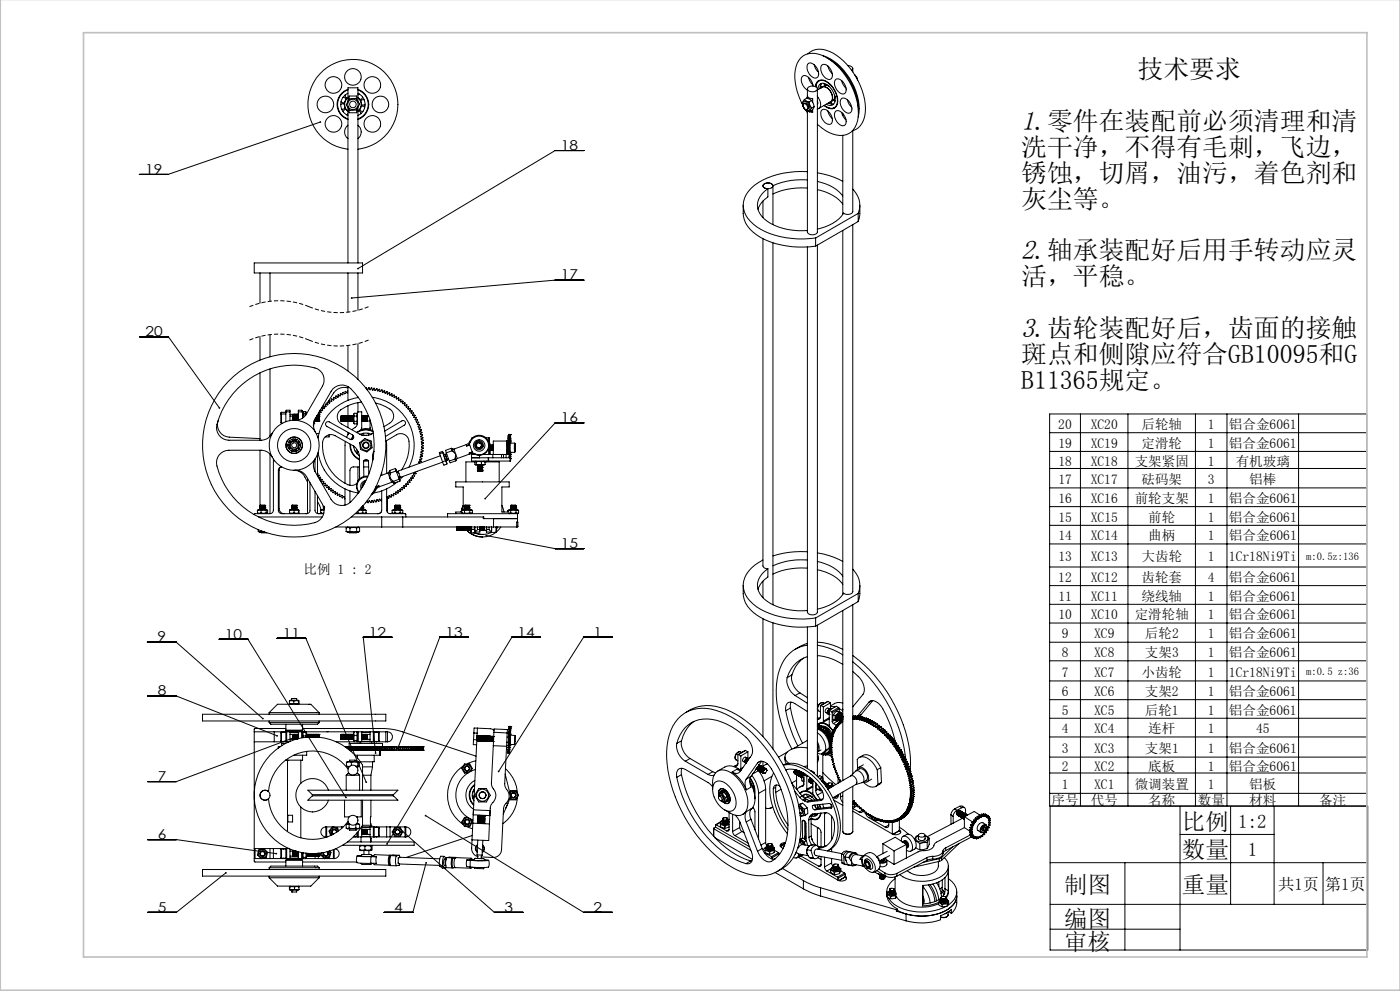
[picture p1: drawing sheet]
<svg xmlns="http://www.w3.org/2000/svg" width="420mm" height="297mm" viewBox="0 0 420 297" stroke-linecap="round" stroke-linejoin="round" font-family="sans-serif">
<defs><g id="words">
<g font-size="8">
<text x="306.3" y="38.9">1.零件在装配前必须清理和清</text>
<text x="306.3" y="77.7">2.轴承装配好后用手转动应灵</text>
<text x="306.3" y="101">3.齿轮装配好后，齿面的接触</text>
</g>
<g font-size="7.8">
<text x="341.3" y="23.4">技术要求</text>
<text x="306.3" y="46.7">洗干净，不得有毛刺，飞边，</text>
<text x="306.3" y="54.5">锈蚀，切屑，油污，着色剂和</text>
<text x="306.3" y="62.2">灰尘等。</text>
<text x="306.3" y="85.5">活，平稳。</text>
<text x="306.3" y="108.8">斑点和侧隙应符合GB10095和G</text>
<text x="306.3" y="116.5">B11365规定。</text>
</g>
<g font-size="7.1">
<text x="354.6" y="248.8">比例</text>
<text x="354.6" y="257.3">数量</text>
<text x="319.2" y="267.8">制图</text>
<text x="354.6" y="267.8">重量</text>
<text x="319.2" y="277.7">编图</text>
<text x="319.2" y="284.6">审核</text>
</g>
<g font-size="5.6">
<text x="371.5" y="248.2">1:2</text>
<text x="374.3" y="256.7">1</text>
</g>
<g font-size="4.9">
<text x="383.4" y="266.9">共1页</text>
<text x="397.5" y="266.9">第1页</text>
</g>
<g font-size="4.1">
<text x="168.3" y="44.9">18</text>
<text x="43.5" y="52.1">19</text>
<text x="168.3" y="83.8">17</text>
<text x="43.6" y="100.7">20</text>
<text x="168.3" y="126.5">16</text>
<text x="317.5" y="128.6">20</text>
<text x="327.2" y="128.6">XC20</text>
<text x="342.4" y="128.6">后轮轴</text>
<text x="362.4" y="128.6">1</text>
<text x="368.7" y="128.6">铝合金6061</text>
<text x="317.5" y="134.2">19</text>
<text x="327.2" y="134.2">XC19</text>
<text x="342.4" y="134.2">定滑轮</text>
<text x="362.4" y="134.2">1</text>
<text x="368.7" y="134.2">铝合金6061</text>
<text x="317.5" y="139.5">18</text>
<text x="327.2" y="139.5">XC18</text>
<text x="340.4" y="139.5">支架紧固</text>
<text x="362.4" y="139.5">1</text>
<text x="370.7" y="139.5">有机玻璃</text>
<text x="317.5" y="145">17</text>
<text x="327.2" y="145">XC17</text>
<text x="342.4" y="145">砝码架</text>
<text x="362.4" y="145">3</text>
<text x="374.8" y="145">铝棒</text>
<text x="317.5" y="150.7">16</text>
<text x="327.2" y="150.7">XC16</text>
<text x="340.4" y="150.7">前轮支架</text>
<text x="362.4" y="150.7">1</text>
<text x="368.7" y="150.7">铝合金6061</text>
<text x="317.5" y="156.3">15</text>
<text x="317.5" y="161.9">14</text>
<text x="327.2" y="156.3">XC15</text>
<text x="327.2" y="161.9">XC14</text>
<text x="344.5" y="156.3">前轮</text>
<text x="344.5" y="161.9">曲柄</text>
<text x="362.4" y="156.3">1</text>
<text x="362.4" y="161.9">1</text>
<text x="368.7" y="156.3">铝合金6061</text>
<text x="368.7" y="161.9">铝合金6061</text>
<text x="168.3" y="164.2">15</text>
<text x="91.1" y="172.1">比例 1 : 2</text>
<text x="317.5" y="168.2">13</text>
<text x="327.2" y="168.2">XC13</text>
<text x="342.5" y="168.2">大齿轮</text>
<text x="362.4" y="168.2">1</text>
<text x="368.7" y="168.2">1Cr18Ni9Ti</text>
<text x="317.5" y="174.4">12</text>
<text x="327.2" y="174.4">XC12</text>
<text x="342.4" y="174.4">齿轮套</text>
<text x="362.4" y="174.4">4</text>
<text x="368.7" y="174.4">铝合金6061</text>
<text x="317.5" y="180">11</text>
<text x="317.5" y="185.6">10</text>
<text x="327.2" y="180">XC11</text>
<text x="327.2" y="185.6">XC10</text>
<text x="340.4" y="185.6">定滑轮轴</text>
<text x="342.4" y="180">绕线轴</text>
<text x="362.4" y="180">1</text>
<text x="362.4" y="185.6">1</text>
<text x="368.7" y="180">铝合金6061</text>
<text x="368.7" y="185.6">铝合金6061</text>
<text x="67.5" y="191.4">10</text>
<text x="84.9" y="191.1">11</text>
<text x="110.7" y="190.8">12</text>
<text x="133.7" y="190.8">13</text>
<text x="155.3" y="190.8">14</text>
<text x="178.1" y="190.8">1</text>
<text x="318.5" y="191.3">9</text>
<text x="328.2" y="191.3">XC9</text>
<text x="343.5" y="191.3">后轮2</text>
<text x="362.4" y="191.3">1</text>
<text x="368.7" y="191.3">铝合金6061</text>
<text x="47.3" y="192.2">9</text>
<text x="318.5" y="197">8</text>
<text x="328.2" y="197">XC8</text>
<text x="343.5" y="197">支架3</text>
<text x="362.4" y="197">1</text>
<text x="368.7" y="197">铝合金6061</text>
<text x="318.5" y="202.8">7</text>
<text x="328.2" y="202.8">XC7</text>
<text x="342.4" y="202.8">小齿轮</text>
<text x="362.4" y="202.8">1</text>
<text x="368.7" y="202.8">1Cr18Ni9Ti</text>
<text x="47.3" y="208.4">8</text>
<text x="318.5" y="208.6">6</text>
<text x="328.2" y="208.6">XC6</text>
<text x="343.4" y="208.6">支架2</text>
<text x="362.4" y="208.6">1</text>
<text x="368.7" y="208.6">铝合金6061</text>
<text x="318.5" y="214.2">5</text>
<text x="328.2" y="214.2">XC5</text>
<text x="343.5" y="214.2">后轮1</text>
<text x="362.4" y="214.2">1</text>
<text x="368.7" y="214.2">铝合金6061</text>
<text x="318.5" y="219.8">4</text>
<text x="328.2" y="219.8">XC4</text>
<text x="344.5" y="219.8">连杆</text>
<text x="362.4" y="219.8">1</text>
<text x="376.8" y="219.8">45</text>
<text x="318.5" y="225.6">3</text>
<text x="328.2" y="225.6">XC3</text>
<text x="343.5" y="225.6">支架1</text>
<text x="362.4" y="225.6">1</text>
<text x="368.7" y="225.6">铝合金6061</text>
<text x="318.5" y="231">2</text>
<text x="328.2" y="231">XC2</text>
<text x="344.5" y="231">底板</text>
<text x="362.4" y="231">1</text>
<text x="368.7" y="231">铝合金6061</text>
<text x="47.3" y="234.1">7</text>
<text x="318.5" y="236.4">1</text>
<text x="328.2" y="236.4">XC1</text>
<text x="340.4" y="236.4">微调装置</text>
<text x="362.4" y="236.4">1</text>
<text x="374.8" y="236.4">铝板</text>
<text x="315.5" y="241.4">序号</text>
<text x="327.2" y="241.4">代号</text>
<text x="344.5" y="241.4">名称</text>
<text x="359.3" y="241.4">数量</text>
<text x="374.8" y="241.4">材料</text>
<text x="395.7" y="241.4">备注</text>
<text x="47.3" y="251.5">6</text>
<text x="47.3" y="273.2">5</text>
<text x="118.3" y="273.2">4</text>
<text x="151.3" y="273.2">3</text>
<text x="178.1" y="273.2">2</text>
</g>
<g font-size="3.2">
<text x="391.9" y="167.8">m:0.5z:136</text>
<text x="391.9" y="202.4">m:0.5 z:36</text>
</g>
</g></defs>
<path d="M92.7 91.9a23.2 23.2 0 0 0-17.9 0M110.6 91.9a23.2 23.2 0 0 1-17.9 0M92.7 101.9a23.2 23.2 0 0 0-17.9 0M110.6 101.9a23.2 23.2 0 0 1-17.9 0" fill="none" stroke="#000" stroke-width=".3" stroke-dasharray="1.3 .6" stroke-linecap="butt"/>
<g fill="none" stroke="#000" stroke-width=".3">
<path d="M242.4 16.1a6.1 6.1 0 0 1 7.4-.2 20.7 20.7 0 0 1 9.8 17.9 5.6 5.6 0 0 1-3.9 5.4M242.5 19a2.04 2.04 0 0 1 2.5 1.4 2.16 2.16 0 0 1 0 2.9 2.96 2.96 0 0 1-2.9-3.4zM244.3 19.4l.5 1.3 .8 1M246.6 19.5a1.98 1.98 0 0 1 2.6 1.2 2.2 2.2 0 0 1 0 3 2.96 2.96 0 0 1-3-3.5zM246.8 16.7a17.1 17.1 0 0 1 10.4 12 11.8 11.8 0 0 1 .3 6.4M248 17.2a18.8 18.8 0 0 1 9.5 16.6M248.4 19.8l.5 1.3 .8 1M254.4 19.6l.3 .1a.91 .91 0 0 1 1 1.2l-.2 .2M96.1 36.6l-45.7 15.7h-8.6M102.3 30.4l.4 .4h.6M102.9 29.2l.6 .2 .3 .4M103.3 31.3l-.6-.2-.5 .3"/>
<path d="M103.5 28.5l.1 .5 .5 .4M103.5 32.3l-.3 .4h-.7M103.8 32.8l-.6 .3-.3 .4M104.4 34.1l-.5 .3M104.4 29.2a2.54 2.54 0 0 0 0 4.2M104.4 27.9a3.7 3.7 0 0 0-2.2 3.4 3.7 3.7 0 0 0 2.2 3.3M104.4 29.3a2.45 2.45 0 0 0 0 4M104.4 26.8a4.7 4.7 0 0 0-3.3 4.5 4.7 4.7 0 0 0 3.3 4.5M104.4 37.5a2.51 2.51 0 0 0 0 4.1M104.4 30.4v-4.1h3v4.1M104.4 26.9a4.6 4.6 0 0 0-3.1 4.4 4.6 4.6 0 0 0 3.1 4.4M104.4 32.2v46.6"/>
<path d="M104.7 29.6l-.8 1.8 .6 .9 .5 .8 2-.1M104.7 29.6l2.1-.1 .5 .8 .6 .9-.9 1.8M104.7 29.6v-.8h2.3v1M104.7 32.8v1h2.3v-.8M107.4 29.2a2.62 2.62 0 0 1 0 4.2M107.4 27.9a3.7 3.7 0 0 1 2.1 3.4 3.7 3.7 0 0 1-2.1 3.3M107.4 29.3a2.49 2.49 0 0 1 0 4M107.4 26.8a4.7 4.7 0 0 1 3.2 4.5 4.7 4.7 0 0 1-3.2 4.5M107.4 37.5a2.54 2.54 0 0 1 0 4.1M107.4 26.9a4.6 4.6 0 0 1 3.1 4.4 4.6 4.6 0 0 1-3.1 4.4M107.4 32.2v46.6M107.6 33.2l.5 .3 .1 .6"/>
<path d="M107.8 28.2l-.4 .3M108 32.8l.4 .5 .5 .1M108.4 31.9l.6-.1 .4 .4M108.8 29.1l-.3 .5-.5 .2M109.3 29.9h-.5l-.6 .4M109.5 31.2l-.5 .3-.6-.2M240.7 31.3a15.3 15.3 0 0 1-1.5-12.4 5.2 5.2 0 0 1 7.4-2.3 20.7 20.7 0 0 1 10.9 17.2M241 31.2a1 1 0 0 1 1.1 .4 1 1 0 0 1-.1 1.2 1.25 1.25 0 0 1-1-1.6zM241.1 32.1a.96 .96 0 0 1-.4-1 .96 .96 0 0 1 .9-.7 2.06 2.06 0 0 1 1.2 2.7 1.07 1.07 0 0 1-1.6-.8M241.1 31.1a1.06 1.06 0 0 1 1.3 .3 1.06 1.06 0 0 1 0 1.2l-.3 .2M241.3 29.8l-.5 .7a2.39 2.39 0 0 0 2.1 3M241.3 29.8l1.4 .8"/>
<path d="M241.3 29.8a1.45 1.45 0 0 1 2.2 .3M241.8 33.1l.4 .7M242.2 28.9l-.1 .5M242.2 28.7a1.36 1.36 0 0 0 1.6 .9v1.1M242.2 26.7v2.8M242.4 26.3a2.05 2.05 0 0 1 2.8 .1 1.26 1.26 0 0 1-1.9 1.1 .89 .89 0 0 1-.9-1.2zM242.5 23.2l.6 1.3 .8 .9M242.7 30.6l.8 1.8M242.9 33.5l.9 .2M243.2 33.3l.6 .4M243.5 30.1l.8 1.9M243.5 30.1l-.8 .5"/>
<path d="M243.5 32.4l-.6 1.1M243.8 32.8v.9M243.9 25.8a3.2 3.2 0 0 0-2.8-3.2 1.83 1.83 0 0 0-.3 2.8l1.4 1.6M244.3 32l-.7 1.1-.7 .4M244.3 32l-.8 .4M244.6 26a2 2 0 0 1 1.2-1.9 2 2 0 0 1 2.2 .3 6.7 6.7 0 0 1 3.1 7.2 2.37 2.37 0 0 1-3.9 0M245.2 26.7v42.8a1.75 1.75 0 0 1-3 0v-36.2M245.2 30.3v1zM245.2 29l.5 .7a1.73 1.73 0 0 1-.5 2.9M245.2 27l1.5-.9a2.96 2.96 0 0 1 3 3.4l-.5 .9-3.5 2.1M245.4 32.6l-.2 .1M245.4 26.9a1.64 1.64 0 0 1 .9-1.9 1.64 1.64 0 0 1 1.9 .5 5.4 5.4 0 0 1 2.2 5.2 1.58 1.58 0 0 1-2.5 .5"/>
<path d="M245.6 24.1l-.7 1.1-.1 .8a1.99 1.99 0 0 1 1.3-1.9 1.99 1.99 0 0 1 2.2 .7 6.2 6.2 0 0 1 2.5 6.9l-.3 .4a2.4 2.4 0 0 1-3.2-.5M246.2 25.4l.4 .7M246.4 26.3a1.43 1.43 0 0 1 2.2 .4l1.1 1.7a1.54 1.54 0 0 1-.8 2.3M246.5 26.2l-.2 .2M246.5 25l-.4 .7-.1 .8v-.2M246.6 32.9a1.98 1.98 0 0 1 2.6 1.3 2.2 2.2 0 0 1 0 3 2.96 2.96 0 0 1-3-3.5zM247.2 25l.4 .6M247.6 25.6l1.1 .3M247.6 25.6l-.9 .4M248 32.1a2.52 2.52 0 0 0 2.4 .3M248.4 33.3l.5 1.3 .8 1M248.4 25.5l-.3 .1"/>
<path d="M248.5 30.9l1.3 .4M248.6 25.8l.2 .1M249.3 30.5l.5 .8M249.3 30.7l-.8 .1M250.1 31.2l-.3 .1M250.2 29.8l.3 .7M250.4 29v-.3l-.1 1.1-1 .7M250.5 29.3l-.1 .1M250.7 33.3a2.04 2.04 0 0 1 2.6 1.3 2.16 2.16 0 0 1 0 3 2.95 2.95 0 0 1-3-2.9v-.6zM250.7 23.8a2.04 2.04 0 0 1 2.6 1.3 2.16 2.16 0 0 1 0 3 2.95 2.95 0 0 1-3-2.9v-.6zM252.4 29.6a2.26 2.26 0 0 1 2.9 1.9 1.53 1.53 0 0 1-.7 2.4 3.2 3.2 0 0 1-2.2-4.3zM252.5 24.1l.5 1.4 .8 .9"/>
<path d="M252.5 33.7l.5 1.3 .8 .9M252.8 34v.7M254.2 29.9l.5 1.3 .8 1M255.8 39.2v24.2a1.77 1.77 0 0 1-2.7 .4 11.8 11.8 0 0 1-7.9 4.8M255.8 20.5v1.1M256.3 22.3l.7 .8M257 23.1l.3 .9M257 23.1l-.1 .1M257.5 33.8a6 6 0 0 1-4.6 6.8 10.3 10.3 0 0 1-7.7-3.4M104.4 44.7a13.5 13.5 0 0 1-9.9-20.6 13.5 13.5 0 0 1 22.8 0 13.5 13.5 0 0 1-9.9 20.6M175.2 45.1h-8.7l-59.1 35.4M229.1 55.3a1.75 1.75 0 0 1 2.8 .5 1.9 1.9 0 0 1-3 .1z"/>
<path d="M230.4 56.5a5.5 5.5 0 0 0-2.4 7.5 12.8 12.8 0 0 0 9.9 5l4.3 .1M230.4 56.5v2.5a6.9 6.9 0 0 0-3 3.7M231.9 55.7v11.6M242.2 53.9a20.6 20.6 0 0 0-10.3 1.8 1.68 1.68 0 0 0-1.6-.9 1.68 1.68 0 0 0-1.4 1 1.45 1.45 0 0 0 1.5 .7M242.2 51.5a23.2 23.2 0 0 0-16.8 4.9 6.7 6.7 0 0 0 .6 10.7 23.7 23.7 0 0 0 17 4.4l1.7-.2M242.2 56.4a21.2 21.2 0 0 0-10.3 1.7M245.2 54.4a12.2 12.2 0 0 1 7.6 4.4M245.2 51.8h.2a22.7 22.7 0 0 1 7.4 2.6M245.2 56.8a12.3 12.3 0 0 1 7.6 4.4M252.8 40.6v23.6M255.8 56.7a6.5 6.5 0 0 1 1.7 7.3M76.3 78.8h32.5v3h-32.5z"/>
<path d="M223 61.5a8.4 8.4 0 0 0 4 8.9 25.8 25.8 0 0 0 17.7 3.4M228.9 71.5v98.2a1.4 1.4 0 0 0 1.5 .8M228.9 60.3v4.9M231.9 72.8v108.5M244.7 71.3v2.5M245.2 73.4v110a1.75 1.75 0 0 1-3 0v-109.4M252.8 69.1v109M255.8 67.3v110a1.77 1.77 0 0 1-2.7 .5 11.8 11.8 0 0 1-7.9 4.8M257.5 64v2.4M257.5 64l-12.8 7.3M257.5 66.4l-12.8 7.4M258 61.5a10.3 10.3 0 0 1-.5 4.9"/>
<path d="M78 81.8v9.1M81 81.8v8.5M104.4 81.8v11.8M107.4 81.8v11.2M175.2 84h-8.7l-61 5.3M41.9 100.9h8.6l15.3 21.4M78 100.9v7M78 111.8v20.1M81 100.3v6.6M81 110.6v20.2M104.3 117.1v.6l-.3-.1a.28 .28 0 0 0-.5-.2 .28 .28 0 0 0 .1 .5l-.2 .1-.2-.2a.24 .24 0 0 0-.4-.2 .24 .24 0 0 0 0 .4l-.1 .3-.6-.3a.32 .32 0 0 1 .1 .4 .32 .32 0 0 1-.4 .1 .26 .26 0 0 0-.4-.1 .26 .26 0 0 0 .1 .4l-.2 .3-.2-.2a.27 .27 0 0 0-.4-.2 .27 .27 0 0 0 .1 .5l-.1 .2-.2-.1a.26 .26 0 0 0-.5-.1 .26 .26 0 0 0 .2 .4l-.2 .3-.2-.1a.26 .26 0 0 0-.4-.1 .26 .26 0 0 0 .1 .4l-.1 .3-.2-.2a.26 .26 0 0 0-.4 0 .26 .26 0 0 0 .1 .4l-.1 .3-.1-.1a.3 .3 0 0 0-.5-.1 .3 .3 0 0 0 .2 .4l-.3 .2a.3 .3 0 0 0-.5-.1 .3 .3 0 0 0 .2 .5l-.3 .1a.28 .28 0 0 0-.4-.1 .28 .28 0 0 0 .1 .5v.3l-.2-.1a.25 .25 0 0 0-.5-.1 .25 .25 0 0 0 .2 .4l.1 .2M104.4 116.2a3.9 3.9 0 0 0-4.3 1.6l-1.8 2.8"/>
<path d="M104.4 103.5v7.7M104.4 115.8v4.2M107.4 103v10.7M107.4 118.9v.2M107.5 119.1a14.4 14.4 0 0 0-12.1 12.1M109.7 116.3h.3a.29 .29 0 0 0 .3 .5 .29 .29 0 0 0 .2-.5l.2-.1 .1 .2a.28 .28 0 0 0 .2 .4 .28 .28 0 0 0 .3-.4l.2-.1 .1 .2a.26 .26 0 0 0 .2 .4 .26 .26 0 0 0 .3-.4l.2-.1 .1 .2a.27 .27 0 0 0 .2 .4 .27 .27 0 0 0 .3-.4l.2-.1 .1 .2a.26 .26 0 0 0 .2 .4 .26 .26 0 0 0 .2-.3l.3-.1v.2a.28 .28 0 0 0 .2 .4 .28 .28 0 0 0 .3-.3l.2-.1 .1 .2a.28 .28 0 0 0 .2 .5 .28 .28 0 0 0 .3-.4h.2v.6h.2l.4-.4 .2 .3a.26 .26 0 0 0 .1 .4 .26 .26 0 0 0 .3-.3l.3-.1v.3a.26 .26 0 0 0 0 .4 .26 .26 0 0 0 .4-.2l.2-.2 .1 .2a.3 .3 0 0 0 0 .6 .3 .3 0 0 0 .5-.3h.2a.31 .31 0 0 0-.2 .4 .31 .31 0 0 0 .4 .2l.1-.1a.28 .28 0 0 1 .4-.1 .28 .28 0 0 1-.1 .5l.1 .2 .2-.2a.28 .28 0 0 1 .5-.1 .28 .28 0 0 1-.1 .5v.2l.2-.1a.27 .27 0 0 1 .4-.1 .27 .27 0 0 1 0 .4l.1 .3 .5-.3 .1 .3a.29 .29 0 0 0 0 .5 .29 .29 0 0 0 .4-.2h.2l-.2 .6 .3 .1a.29 .29 0 0 1 .5-.1 .29 .29 0 0 1-.3 .4l.2 .3 .5-.3v.4a.28 .28 0 0 0 0 .4 .28 .28 0 0 0 .4-.1l.3 .1-.2 .2a.26 .26 0 0 0 0 .5 .26 .26 0 0 0 .4-.2l.2 .2a.31 .31 0 0 0-.3 .2 .31 .31 0 0 0 .2 .4l.1-.1a.25 .25 0 0 1 .5 .1 .25 .25 0 0 1-.3 .3l.1 .3 .6-.1-.1 .2a.32 .32 0 0 0-.2 .5 .32 .32 0 0 0 .6 0l.1 .1-.2 .2a.26 .26 0 0 0-.1 .5 .26 .26 0 0 0 .5-.1l.2 .1-.5 .5 .2 .1h.6l-.2 .3a.29 .29 0 0 0-.1 .5 .29 .29 0 0 0 .5-.1l.1 .2-.2 .2a.25 .25 0 0 0-.2 .3 .25 .25 0 0 0 .4 .1h.2l-.1 .2a.31 .31 0 0 0-.2 .5 .31 .31 0 0 0 .5 0l.1 .2-.2 .2a.26 .26 0 0 0-.2 .4 .26 .26 0 0 0 .4 0l.2 .1-.1 .2a.28 .28 0 0 0-.4 .3 .28 .28 0 0 0 .5 .2l.2 .2-.3 .1a.28 .28 0 0 0-.2 .4 .28 .28 0 0 0 .5 .1l.1 .2-.6 .2 .3 .3a.25 .25 0 0 1 .3 .3 .25 .25 0 0 1-.4 .2v.2a.3 .3 0 0 1 .5 .3 .3 .3 0 0 1-.5 .2l-.1 .3 .6 .2-.2 .2a.26 .26 0 0 0-.4 .3 .27 .27 0 0 0 .5 .2l.1 .1-.2 .2a.31 .31 0 0 0-.4 .3 .31 .31 0 0 0 .5 .2l-.1 .3a.3 .3 0 0 0-.5 .3 .3 .3 0 0 0 .5 .2l-.2 .3a.29 .29 0 0 0-.4 .1 .29 .29 0 0 0 .4 .4l.1 .2h-.3a.27 .27 0 0 0-.4 .3 .27 .27 0 0 0 .4 .2l.1 .3-.6 .1 .1 .3a.25 .25 0 0 1 .3 .3 .25 .25 0 0 1-.4 .1l-.3 .2 .3 .2M111.7 119.1a14.5 14.5 0 0 1 11 20.9M65.4 126.1a3.8 3.8 0 0 0 3.4 4.9l9.2 .4M78 134.9v17.8M81 136.1v17.8M81.6 136.9a3.7 3.7 0 0 0-3.3-2h-9.6a3.7 3.7 0 0 0-3.6 4.8 23.8 23.8 0 0 0 30.2 16.6 3.8 3.8 0 0 0 1.4-5.2l-4.8-8.3a3.8 3.8 0 0 0-3.4-1.9M81.8 129.6l-.8 1"/>
<path d="M82 137.6v15.3a1.09 1.09 0 0 1-1 1M84.2 124.2v2.5l.3 .1M84.5 123.6l-.3 .1v.5M84.5 124.1l-.3 .1M84.5 123.6v.5M84.5 124.1v2.7M84.5 124.1h1.3M84.5 123.6h1.3M84.5 126.8h.2M84.5 139.9a.96 .96 0 0 0-1 1v12a1.02 1.02 0 0 0 1 1h7.5a1.02 1.02 0 0 0 1-1v-8.2M84.5 139.9h.1M86.4 133.2l.5 .1"/>
<path d="M86.6 133.4v.1M86.9 132.1l.2 .4M86.9 133.5l-.5 .2M86.9 134.3l.1 .1M87 132.5l1.4-.6 1.3 .8-.1 1.6-1.5 .7-1.3-.9zM87 132.4l-.4 .1M87 126v-3.1h-1l-.2 .2v3.3M87 123.4h-1l-.2 .3M87 124.7h.8M87 124.2h.8M87 134.3l-.4 .1M87.1 134.3l-.2 .5"/>
<path d="M87.4 131.7l.3 .4 .1-.2M87.7 134.9l.1 .1M87.7 134.8l-.3 .4M87.8 124.2v.5M87.8 124.7v1.2M87.8 124.2l.1 .1M87.8 124.7l.1 .1M87.9 134.9v.4M87.9 131.5v.6M87.9 124.3v.5M87.9 124.8v1.1M88 124.2v.5"/>
<path d="M88 124.7v1.2M88 124.7h.1M88 124.2h.1M88 124.2l-.1 .1M88 124.7l-.1 .1M88 124.2l.1 .1M88 124.7l.1 .1M88.1 124.3v.5M88.1 125.4l.1 .5zM88.1 124.8v.6M88.2 124.2h.1M88.2 124.7h.1"/>
<path d="M88.2 124.2v.5M88.2 124.7v.7M88.2 124.2l-.1 .1M88.2 124.2v.1M88.2 124.7v.1M88.2 124.7l-.1 .1M88.2 124.3v.5M88.2 124.8v1.1M88.3 124.2v.5M88.3 124.7v1.2M88.3 124.7h.1M88.3 124.2h.1"/>
<path d="M88.3 124.2l-.1 .1M88.3 124.7l-.1 .1M88.3 124.2l.1 .1M88.3 124.7l.1 .1M88.4 124.3v.5M88.4 124.8v1.1M88.5 124.2v.5M88.5 124.7v1.2M88.5 124.7h.1M88.5 124.2h.1M88.5 124.2l-.1 .1M88.5 124.7l-.1 .1"/>
<path d="M88.5 124.2v.1M88.5 124.7v.1M88.5 124.3v.5M88.6 134.8v.5M88.6 131.5v.5M88.6 124.7v1.2M88.6 124.7h.1M88.6 124.2h.1M88.6 124.2l-.1 .1M88.6 124.7l-.1 .1M88.7 134.9v.1M88.7 124.2v.5"/>
<path d="M88.7 124.2v.1M88.7 124.7v.1M88.7 131.9h.1M88.7 124.3v.5M88.7 124.8v1.1M88.8 134.7l.3 .5M88.8 124.7v1.2M88.8 124.7h.1M88.8 124.2h.1M88.8 124.2l-.1 .1M88.8 124.7l-.1 .1M88.8 124.2v.5"/>
<path d="M88.8 124.2l.1 .1M88.8 124.7l.1 .1M88.9 124.3v.5M88.9 124.8v1.1M89 124.2h.1M89 124.7h.1M89 124.2v.5M89 124.7v1.2M89 124.2l-.1 .1M89 124.2v.1M89 124.7v.1M89 124.7l-.1 .1"/>
<path d="M89 124.3v.5M89 124.8v1.1M89.1 131.7l-.3 .4M89.1 124.2v.5M89.1 124.7v1.2M89.1 124.7h.1M89.1 124.2h.1M89.1 124.2l-.1 .1M89.1 124.7l-.1 .1M89.1 124.2l.1 .1M89.1 124.7l.1 .1M89.2 124.3v.5"/>
<path d="M89.2 124.8v1.1M89.3 124.7v.7M89.3 125.4v.5M89.3 124.7h.1M89.3 124.2h.1M89.3 124.2l-.1 .1M89.3 124.7l-.1 .1M89.3 124.2v.5M89.3 124.2l.1 .1M89.3 124.7l.1 .1M89.4 124.3v.5M89.4 124.8v.6"/>
<path d="M89.4 124.2v.5M89.4 124.7v1.2M89.4 124.7h.1M89.4 124.2h.1M89.4 124.2v.1M89.4 124.7v.1M89.5 134.4l.1 .4M89.5 124.2v.5M89.5 124.7v1.2v-3h1.1l.2 .3v2.1M89.5 124.2h.1M89.5 124.7h.1M89.5 123.4h1.1l.2 .3"/>
<path d="M89.5 132.4l.1 .2M89.6 134.3l.3 .1M89.6 134.3l-.1 .1M89.6 132.1l-.2 .4M89.6 133.6l.6 .1M89.9 133.4v.1M89.9 132.5l-.4 .1M90.2 133.2l-.6 .1M90.8 123.8l.1-.3 .1 .4M90.8 124.2l.1-.2 .1 .4M91 124.4l-.1 .8M91 123.4h.7"/>
<path d="M91 123.9l-.1 .1M91 123.9h.7M91.7 123.9l.1-.4 .2 .5M91.7 123.9l.1 .1M91.8 124l-.1 .4h-.7M91.8 124l.1 .1M91.9 124.1a3.6 3.6 0 0 1-3.4 1.8v-1.1M91.9 124.1l4.8-8.4a3.7 3.7 0 0 0-2.2-5.4 23.8 23.8 0 0 0-29.6 17.8 3.8 3.8 0 0 0 3.8 3.8h9.6a3.7 3.7 0 0 0 3.3-2M94 127.5l.1 .3M94.1 126.9h.3M94.1 126.6l.3 .3-.3 .1M94.2 126.3h.5"/>
<path d="M94.3 126.1v.1M94.3 126v.2M94.3 126.2h.1M94.4 125.8v.3M94.4 126.1l-.1 .1M94.4 126.1l.1 .1M94.5 125.7v.5M94.5 126.2h.1M94.5 125.6v.6M94.5 137.6v3.7M94.5 125.6l4.8-8.3a3.8 3.8 0 0 1 5.9-.8 23.9 23.9 0 0 1-.6 34.5 3.8 3.8 0 0 1-5.3-1.4l-4.8-8.3M94.5 125.6a3.6 3.6 0 0 0 .1 3.9"/>
<path d="M94.6 125.5v.6M94.6 126.1l.1 .1M94.6 126.1l-.1 .1M94.6 137.4a3.7 3.7 0 0 0-.1 3.9M94.7 126.2h.1M94.7 125.3v.9M94.7 125.2v.9M94.7 126.1l.1 .1M94.7 126.1v.1M94.8 126.1l-.1 .2zM94.8 125.1v.3M94.8 125.4v.8"/>
<path d="M94.8 126.2h.1M94.9 125v1.1M94.9 129.9h.8M94.9 126.1l.1 .1M94.9 126.1l-.1 .1M95 124.8v1.4M95 126.2h.1M95 124.8v.6M95 125.4v.8M95 124.7v.1M95 125.4v.7M95 126.1l.1 .1"/>
<path d="M95 126.1v.1M95.1 124.6v.1M95.1 124.7v1.5M95.1 124.7h.1M95.1 126.2h.1M95.1 124.7l-.1 .1M95.1 124.5v.2M95.1 124.7l.1 .1M95.2 124.5l.3 .3M95.2 124.5v.3M95.2 124.8v.6M95.2 125.4v.7"/>
<path d="M95.2 126.1l.1 .1M95.2 126.1l-.1 .1M95.3 136.1v6.5M95.3 124.6v.1M95.3 124.7v.7M95.3 125.4v.8M95.3 124.7h.1M95.3 126.2h.1M95.3 124.7l-.1 .1M95.3 124.2h.1M95.3 124.2l.5 .1M95.3 124.7v1.5"/>
<path d="M95.3 124.7l.1 .1M95.3 130.9h.2M95.4 124.8v1.3M95.4 126.1l-.1 .1M95.4 126.1l.1 .1M95.4 124.7v.1M95.4 135.6a14.6 14.6 0 0 0 12.1 12.2M95.5 124.2h.1M95.5 126.2h.1M95.5 124.7h.1M95.5 124.7v1.5M95.5 124.2h-.1"/>
<path d="M95.5 124.7l-.1 .1M95.5 124.7v.1M95.5 124.8v1.3M95.5 126.1l.1 .1M95.5 126.1v.1M95.6 123.8l.3 .3-.1 .2M95.6 124.2v.1M95.6 124.7h.1M95.6 126.2h.1M95.6 124.2h.1M95.6 124.7l-.1 .1M95.6 124.7v1.5"/>
<path d="M95.6 124.7l.1 .1M95.7 124.8v1.3M95.7 126.1l-.1 .1M95.7 126.1h.1M95.7 124.2h.1M95.7 124.7h.1M95.7 124.2v.1M95.7 124.7v1.4M95.7 124.7v.1M96.8 122.9l-.3 .1a.26 .26 0 0 0-.5 0 .26 .26 0 0 0 .2 .4v.3l-.6-.2M96.8 122.9h.1M97.3 122.2l-.2 .2"/>
<path d="M97.7 121.5l-.2 .3M97.9 126.5l.9-.1 7 3.9a.75 .75 0 0 1 .2 1.1 .75 .75 0 0 1-1 .3l-7.2-4.1a.73 .73 0 0 1 .1-1.1zM98.2 120.8l-.3 .4M98.7 130.3v.6h-1.2M102.3 124.7h.1M102.3 126.1h.1M102.3 124.7v1.4M102.3 124.7v.1M102.3 124.8v1.3M102.3 126.1l.1 .1M102.4 124.7v1.5M102.4 124.7h.1"/>
<path d="M102.4 126.2h.1M102.4 124.7l-.1 .1M102.4 124.7l.1 .1M102.5 124.8v1.3M102.5 126.1l-.1 .1M102.5 126.1v.1M102.5 124.7h.1M102.5 126.2h.1M102.5 124.7v.1M102.6 124.7v1.5M102.6 124.7v.1M102.6 124.8v1.3"/>
<path d="M102.6 126.1v.1M102.6 126.1l.1 .1M102.7 124.7v1.5M102.7 124.7h.1M102.7 126.2h.1M102.7 124.7l-.1 .1M102.7 124.7l.1 .1M102.8 124.8v1.3M102.8 126.1l.1 .1M102.8 126.1l-.1 .1M102.9 124.7h.1M102.9 126.2h.1"/>
<path d="M102.9 124.7v1.5M102.9 124.7l-.1 .1M102.9 124.7v.1M102.9 125.4v.7M102.9 124.8v.6M102.9 126.1v.1M102.9 126.1l.1 .1M103 125.4v.8M103 124.7v.7M103 124.7h.1M103 126.2h.1M103 124.7l-.1 .1"/>
<path d="M103 124.7v1.5M103 124.7l.1 .1M103.1 124.8v1.3M103.1 126.1l.1 .1M103.1 126.1l-.1 .1M103.2 124.7v1.5M103.2 124.7h.1M103.2 126.2h.1M103.2 124.7l-.1 .1M103.2 124.7l.1 .1M103.3 124.8v1.3M103.3 126.1v.1"/>
<path d="M103.3 126.1l-.1 .1M103.3 124.7v1.5M103.3 124.7h.1M103.3 126.2h.1M103.3 124.7v.1M103.4 124.7v.1M103.4 124.8v1.3M103.4 126.1l.1 .1M103.4 126.1v.1M103.5 124.7v1.5M103.5 124.7h.1M103.5 126.2h.1"/>
<path d="M103.5 124.7l-.1 .1M103.5 125.4v.8M103.5 124.7v.7M103.5 124.7l.1 .1M103.6 125.4v.7M103.6 124.8v.6M103.6 132.3l-.1 12.5M103.6 126.1l-.1 .1M103.6 126.1l.1 .1M103.7 124.7h.1M103.7 126.2h.1M103.7 124.7v1.5"/>
<path d="M103.7 124.7l.1 .1M103.7 124.7l-.1 .1M103.8 124.8v1.3M103.8 126.1l-.1 .1M103.8 126.1v.1M103.8 124.7v1.5M103.8 124.7h.1M103.8 126.2h.1M103.8 124.7v.1M103.9 124.7v1.5M103.9 124.7v.1M103.9 124.8v1.3"/>
<path d="M103.9 126.1v.1M103.9 126.1l.1 .1M104 124.7h.1M104 126.2h.1M104 124.7l-.1 .1M104 124.7v1.5M104 124.7l.1 .1M104.1 124.8v1.3M104.1 126.1l-.1 .1M104.1 126.1v.1M104.1 124.7h.1M104.1 126.2h.1"/>
<path d="M104.1 124.7v.1M104.2 124.7v1.5M104.2 124.7v.1M104.2 124.8v1.3M104.2 126.1v.1M104.2 126.1l.1 .1M104.3 124.7h.1M104.3 126.2h.1M104.3 124.7l-.1 .1M104.4 124.7v1.5M104.4 124.7v.1M104.4 121.6v3.1"/>
<path d="M104.4 126.1v2.1M104.4 129.6v.7M104.4 124.8v1.3M104.4 126.1v.1M104.4 126.1l.1 .1M104.5 124.7h.1M104.5 126.2h.1M104.5 124.7v1.5M104.5 124.7l-.1 .1M104.5 124.7l.1 .1M104.6 124.8v1.3M104.6 126.1v.1"/>
<path d="M104.6 126.1l-.1 .1M104.6 124.7v1.5M104.6 124.7h.1M104.6 126.2h.1M104.6 124.7v.1M104.7 124.7v1.5M104.7 124.7v.1M104.7 129.7l-.7 1.4M104.7 125.4v.7M104.7 124.8v.6M104.7 126.1l.1 .1M104.7 126.1v.1"/>
<path d="M104.8 125.4v.8M104.8 124.7v.7M104.8 124.7h.1M104.8 126.2h.1M104.8 124.7l-.1 .1M104.8 124.7v1.5M104.8 124.7l.1 .1M104.9 125.4v.7M104.9 124.8v.6M104.9 126.1l.1 .1M104.9 126.1l-.1 .1M105 125.4v.8"/>
<path d="M105 124.7v.7M105 124.7h.1M105 126.2h.1M105 124.7l-.1 .1M105 124.7v1.5M105 124.7l.1 .1M105 133.1a4.8 4.8 0 0 0 2.8 4.7M105.1 124.8v1.3M105.1 126.1v.1M105.1 126.1l-.1 .1M105.1 124.7h.1M105.1 126.2h.1"/>
<path d="M105.1 124.7v.1M105.2 124.7v1.5M105.2 133.2a4.6 4.6 0 0 0 2.6 4.4M105.2 124.7v.1M105.2 124.8v1.3M105.2 126.1l.1 .1M105.2 126.1v.1M105.3 124.7h.1M105.3 126.2h.1M105.3 124.7v1.5M105.3 124.7l-.1 .1M105.3 124.7l.1 .1"/>
<path d="M105.4 124.8v1.3M105.4 126.1v.1M105.4 126.1l-.1 .1M105.4 124.7h.1M105.4 126.2h.1M105.4 124.7v.1M105.5 124.7v1.5M105.5 124.7l.1 .1M105.6 124.8v1.3M105.6 128.8l1.1-.8 .5-.8 .1-3.7 1.2-.1v4.8l-.2 .5-.4 .4M105.6 126.1v.1M105.6 126.1l-.1 .1"/>
<path d="M105.6 124.7v1.5M105.6 124.7h.1M105.6 126.2h.1M105.6 124.7v.1M105.7 124.7v1.5M105.7 124.7v.1M105.7 125.4v.7M105.7 124.8v.6M105.7 126.1l.1 .1M105.7 126.1v.1M105.8 125.4v.8M105.8 124.7v.7"/>
<path d="M105.8 124.7h.1M105.8 126.2h.1M105.8 124.7l-.1 .1M105.8 124.7v1.5M105.8 124.7l.1 .1M105.9 124.8v1.3M105.9 126.1v.1M105.9 126.1l-.1 .1M105.9 124.7h.1M105.9 126.2h.1M105.9 124.7v.1M106 124.7v1.5"/>
<path d="M106 130.6l-.7 1.2M106 124.7v.1M106 124.8v1.3M106 124.8h.1M106 126.1h.1M106 126.1v.1M106.1 133.7a3.6 3.6 0 0 0 1.7 2.9M106.1 130.7l-.6 1.1M106.3 123.9l-.3 .3v2.4l.3 .4M106.3 133.8l-.2 .1M106.3 126.3v.7h.7v-.7M106.3 124.7v-.8h.7v.8"/>
<path d="M106.3 124.7v1.6M106.3 124.7h.7M106.3 126.3h.7M107 124.7v1.6M107 123.9l.2 .3M107.2 135.1l-.7 .1M107.2 126.6l-.2 .4M107.4 120.6v2.9M107.4 135.3v.1M107.4 139.9v4.2M107.4 135.3l-.3 .7M107.8 139.9h-1.8a1.02 1.02 0 0 0-1 1v4.5"/>
<path d="M107.9 132.7l1.6-1.3 1.6 .7 .2 .1 .3 2-1.5 1.2-1.3-.4-.6-.3zM107.9 129.1l.1-.1a4.7 4.7 0 0 1 3.6 .1M107.9 129.1l-.9 .5M108.2 130.1l.3 .3M108.4 128.6l1.1-.2 1.6 .2M108.5 120.5a12 12 0 0 0-6.8 2.8 2.51 2.51 0 0 0 .7 3.8l6.1 3.3h2.1l1.4-.6M108.5 124.7h.1M108.5 126.2h.1M108.5 124.7v1.5M108.5 124.7l.1 .1M108.6 124.8v1.3M108.6 126.1l-.1 .1"/>
<path d="M108.6 126.1l.1 .1M108.7 124.7v1.5M108.7 124.7h.1M108.7 126.2h.1M108.7 124.7l-.1 .1M108.7 124.7l.1 .1M108.8 124.8v1.3M108.8 126.1l.1 .1M108.8 126.1l-.1 .1M108.9 124.7v1.5M108.9 124.7h.1M108.9 126.2h.1"/>
<path d="M108.9 124.7l-.1 .1M108.9 124.7l.1 .1M109 125.4v.7M109 124.8v.6M109 126.1v.1M109 126.1l-.1 .1M109 125.4v.8M109 124.7v.7M109 124.7h.1M109 126.2h.1M109 124.7v.1M109 124.7v1.5"/>
<path d="M109 124.7l.1 .1M109.1 129.8l-.2 .7M109.1 124.8v1.3M109.1 126.1l-.1 .1M109.1 126.1l.1 .1M109.1 139.9h1.5M109.1 138.1h1.4M109.2 124.7h.1M109.2 126.2h.1M109.2 124.7l-.1 .1M109.2 124.7v1.5M109.2 138h1.2"/>
<path d="M109.2 124.7l.1 .1M109.3 124.8v1.3M109.3 126.1l.1 .1M109.3 126.1l-.1 .1M109.4 124.7h.1M109.4 126.2h.1M109.4 124.7v1.5M109.4 124.7l-.1 .1M109.4 124.7v.1M109.4 124.8v1.3M109.4 126.1v.1M109.4 126.1l.1 .1"/>
<path d="M109.5 124.7v1.5M109.5 124.7h.1M109.5 126.2h.1M109.5 124.7l-.1 .1M109.5 125.4v.8M109.5 124.7v.7M109.5 124.7l.1 .1M109.6 125.4v.7M109.6 124.8v.6M109.6 126.1l.1 .1M109.6 126.1l-.1 .1M109.7 124.7v1.5"/>
<path d="M109.7 124.7h.1M109.7 126.2h.1M109.7 124.7l-.1 .1M109.7 124.7l.1 .1M109.8 125.4v.7M109.8 124.8v.6M109.8 126.1l-.1 .1M109.8 126.1v.1M109.8 125.4v.8M109.8 124.7v.7M109.8 124.7h.1M109.8 126.2h.1"/>
<path d="M109.8 124.7v.1M109.9 124.7v1.5M109.9 124.7v.1M109.9 124.8v1.3M109.9 126.1v.1M109.9 126.1l.1 .1M110 124.7h.1M110 126.2h.1M110 124.7l-.1 .1M110 124.7v1.5M110 124.7l.1 .1M110.1 124.8v1.3"/>
<path d="M110.1 126.1l-.1 .1M110.1 126.1l.1 .1M110.2 124.7v1.5M110.2 124.7h.4M110.2 126.2h.8M110.2 124.7l-.1 .1M110.4 129.8l.2 .6M111 125.8v2.5l.6 .8M111.3 130.1l-.2 .2M111.4 130.1h-.1a3.7 3.7 0 0 0-3.2 .1M111.6 129.1l.3 .1M111.9 129.4a4.6 4.6 0 0 0-4.8 .3"/>
<path d="M111.9 137.5h-.1M112.1 136.3l-.3 .2M112.1 135.3l.1 .1M112.2 135.2l-.4 1.2v1.6M112.7 120.8a9.1 9.1 0 0 1 5.1 2.8 2.48 2.48 0 0 1-.9 3.3l-1.7 1M115.4 129.2l5.1-3.1a.74 .74 0 0 1 1.1 .3 .74 .74 0 0 1-.3 1l-5.7 3.4M115.7 132.2l3.2-1.9a2.49 2.49 0 0 1 3.8 1.9 12.9 12.9 0 0 1-2.2 8.6M115.9 132.1l.1 9.8M131.9 136l.9 2.4M132.1 136.6l-12.6 4.6 .3 1.1 .4 .7 12.6-4.5M132.8 138.4l.4 1 .9-.3M132.8 135.3l-1 .3 .1 .4"/>
<path d="M132.8 135.6v-.3l.3 .9M132.8 135.6l.9 2.5M132.8 135.6l-.9 .4M133.6 136.1l-.5 .1 .7 1.9M133.6 136.3l.6 1.4M133.7 138.1l.4 1-.3-1M133.7 136.3l-.1-.2 .6 1.8v-.2M133.7 138.1l-.9 .3M133.9 135.7l.9 2.5M134.1 136.2l-.5 .1M134.2 138l-.4 .1M134.6 137.6l-.4 .1"/>
<path d="M135.4 134.4h.2M135.4 134.4l-1.7 .6 .2 .7M135.4 134.4l.2 .7M135.6 135.1l.3 .2M135.6 135.1l-1.7 .6M135.6 134.4l.6 .2M135.6 134.4l.3 .9M135.9 135.3l.8 .8M136.2 134.6l.5 1.5M136.5 137.6l.2 .5M136.5 137.6l-1.7 .6M136.6 137.2l.3 .7 .3-.5"/>
<path d="M136.6 137.2l-.1 .4M136.7 136.1l-.1 1.1M136.7 136.1l.5 1.3M136.7 138.1l-1.7 .6-.2-.5M136.9 137.8l-.2 .3M139.9 133.2l.1 .5M139.9 133.2l-3.7 1.4M140 133.7l.9-.4 .8 2.1-.9 .4M140.8 135.8l.5-.1 1.1 .3M140.8 135.8l.1 .3-3.7 1.3M140.9 136.1l.8-.1 .8 .2M141 132.2l-.5 .7-.6 .3"/>
<path d="M141.1 132.5a2.57 2.57 0 0 1 3.8-1.8 2.94 2.94 0 0 1 1.6 4 2.94 2.94 0 0 1-4.1 1.3M141.1 132.5a2.82 2.82 0 0 1 3.8-1.6 2.82 2.82 0 0 1 1.4 3.8 2.82 2.82 0 0 1-3.9 1.3M141.1 132.5l-.4 .7-.7 .5M141.5 137.2h2.4zM141.6 136v.2M141.8 131.2l-.2 .2M142.5 139.2v-.8h-2.7v6M142.6 138.4h.3M142.6 136.2h-1.1v2h5M142.8 138.2l-.3 .2M142.9 138.4h1.5M142.9 139.2h-.3"/>
<path d="M142.9 139.2h1.5M142.9 138.4v.8M143.2 139.9h.9M143.2 139.8h1.5M143.2 139.9h1.5M143.2 139.4h1.5M143.2 139.6h1.5M143.2 139.7h.9M143.2 139.8h.1M143.2 139.9l.1 .1M143.2 139.4h.1M143.2 139.6h.1"/>
<path d="M143.2 139.7v.1M143.2 139.9h.1M143.2 139.4l.1 .1M143.2 139.6l.1 .1M143.3 139.4h-.1M143.3 139.8h.8M143.3 139.5h1.3M143.3 139.7h.8M143.3 139.8l-.1 .1M143.3 139.5l-.1 .1M143.3 139.7h-.1M143.7 132.7h.1"/>
<path d="M143.7 134.2h.1M143.7 132.7a.76 .76 0 0 1 .7 .7 .76 .76 0 0 1-.7 .8M143.9 137.2h3.9M143.9 136.5v.7M144.1 139.8h.5M144.1 139.9h.6M144.1 139.7h.6M144.1 139.7h.5M144.4 138.4h1.1M144.4 139.2h1.1M144.4 138.4v.8M144.6 139.8l.1 .1"/>
<path d="M144.6 139.5l.1 .1M144.6 139.7h.1M144.7 139.4h.1M144.7 139.6l-.1 .1M144.7 139.8h-.1M144.7 139.4l-.1 .1M144.7 139.9l-.1 .1M144.7 139.6h.1M144.7 139.7v.1M144.7 139.9h.1M145 136.2h2.8M145.2 138.2l.3 .2"/>
<path d="M145.3 136v.2M145.5 138.4h4.3v6M145.5 139.2l-.3 .2-2.7-.2M145.5 138.4v.8M145.7 131.2h1.1v5M146 138.2v.2M146.5 138.2h.1M146.5 137.2v1M146.6 137.2v1M146.6 138.2h6.4M146.6 131.2v1.3M146.6 134.4v1.8"/>
<path d="M146.8 132.7v1.5M146.8 132.5l.2 .6-.2 1.3M146.8 134.5l.3 .2M146.8 134.6l.3 .1M146.9 134.2v.4v-.3M147 133.9v.8M147.1 133.5v1.2M147.1 134.7v.2M147.1 133.5h.1M147.1 134.9h.1M147.1 133.5h-.1M147.1 134.7v1.5"/>
<path d="M147.1 133.5v1.4M147.1 133.5l.1 .1M147.2 133.6v1.2M147.2 134.8v.1M147.2 134.8l-.1 .1M147.2 133.5v1.4M147.2 133.5v.1M147.2 133.5h.1M147.2 134.9h.1M147.3 133.5v1.4M147.3 133.5l.1 .1M147.4 133.6v1.2"/>
<path d="M147.4 134.8v.1M147.4 134.8l-.1 .1M147.4 133.5h.1M147.4 134.9h.1M147.4 133.5v1.4M147.4 133.5l.1 .1M147.4 133.5v.1M147.5 133.6v1.2M147.5 134.8l.1 .1M147.5 134.8l-.1 .1M147.6 133.5v1.4M147.6 133.5h.1"/>
<path d="M147.6 134.9h.1M147.6 133.5l-.1 .1M147.6 133.5l.1 .1M147.7 133.6v1.2M147.7 134.8v.1M147.7 134.8l-.1 .1M147.7 133.5v1.4M147.7 133.5h.1M147.7 134.9h.1M147.7 133.5v.1M147.8 133.5v1.4M147.8 133.5v.1"/>
<path d="M147.8 133.6v1.2M147.8 134.8l.1 .1M147.8 134.8v.1M147.8 136.2h2.7M147.8 137.2h2.7M147.8 136.2v1M147.9 133.5v1.4M147.9 133.5h.1M147.9 134.9h.1M147.9 133.5l-.1 .1M148 133.7v1M148 134.9h-.1"/>
<path d="M150.5 136.2v1M150.5 136.2h.6M150.5 137.2h2.5M151.1 136.2h.7M151.1 136.2v1M151.8 136.2h1v1M151.8 136.2v1M152 132.2v4M152.1 133.5h.3M152.1 134.9h.3M152.2 133.5v-1.3h-4.2v4M152.2 134.9v1.3"/>
<path d="M152.4 133.7v.1M152.4 133.8v.3M152.4 134.5v.2M152.4 134.7v.1M152.4 134.5h.5M152.4 133.7h.5M152.4 133.8h.5M152.4 134.7h.5M152.4 134.3v.2M152.4 133.6v.1M152.4 135v.4M152.4 132.9v.1"/>
<path d="M152.4 133v.4M152.4 135.4v.1M152.4 135.5h.1M152.4 132.3v.4M152.4 134.1v.2M152.4 133.4v.2M152.4 134.8v.2M152.4 135.5v.2M152.4 135.5h.5M152.4 134.3h.5M152.4 134.1h.5M152.4 133.6h.5"/>
<path d="M152.4 134.8h.5M152.4 135h.5M152.4 135.4h.5M152.4 132.9h.5M152.4 133h.5M152.4 133.4h.5M152.4 132.3h.5M152.4 135.7v.4h.5M152.4 132.7v.2M152.4 131.6v.5h.5M152.4 131l.1 .5M152.4 135.7h.5"/>
<path d="M152.4 132.7h.5M152.4 131h.6M152.5 130.9l-.1 .1M152.5 130.6v.3M152.5 130.6h.5M152.5 130.5v.1M152.5 130.5h.5M152.5 130.3v.2M152.5 130.3h.1M152.5 130.3h.6M152.6 130.2v.1M152.6 130.2h.1"/>
<path d="M152.6 130.2h.5M152.8 136.3h.1M152.8 136.8h.1M152.9 134.7v.1M152.9 134.5v.2M152.9 133.8v.3M152.9 133.7v.1M152.9 136.1v.2M152.9 135.5h.1M152.9 135.4v.1M152.9 135v.4M152.9 134.8v.2"/>
<path d="M152.9 134.3v.2M152.9 134.1v.2M152.9 133.6v.1M152.9 133.4v.2M152.9 133v.4M152.9 132.9v.1M152.9 132.9h.1M152.9 132.3v.4M152.9 132.1v.2M152.9 132.9h-.5M152.9 132.1l-.5 .2M152.9 136.8h.1"/>
<path d="M152.9 136.3v.5M152.9 135.7v.4M152.9 135.5v.2M152.9 132.7v.2M152.9 131.5v.6M152.9 131.5l.1 .2v-.2M152.9 131.5l-.5 .1M153 137.2h.1M153 136.8v.4M153 131v.5M153 130.9v.1M153 130.9v.3"/>
<path d="M153 131.5l-.6 .1M153 136.8l-.2 .1M153 131.2h.1M153 130.6v.6M153 130.5v.1M153 130.5v.4M153 130.3v.6M153 130.3h.1M153 130.3v.5M153 130.8h.1M153 137.2h.2M153 130.9h-.5"/>
<path d="M153 137.2v1M153.1 130.2v.6M153.1 130.2h.1M153.1 130.8h.1M153.1 130.3h.1M153.1 130.3v.6M153.1 130.3v.5M153.1 130.5h.1M153.1 130.5v.4M153.1 130.5v.8l.1-.4M153.1 130.9h.1M153.2 130.9v.1"/>
<path d="M153.2 131v.7v-.3M153.2 137.3v.2M153.2 137.2h-.1M153.2 137.5h.1M153.2 137.2l-.2 1M153.2 131.4h.1M153.2 136.9h.1M153.2 131.4v.7M153.2 132.1v.2M153.2 135.6v.5M153.2 136.1v.1M153.2 136.3v.6"/>
<path d="M153.2 136.9v-.2v.8M153.2 136.2h.1M153.2 132.1h.1M153.2 132.3v.5M154.4 132.8l.2 .5v2.1l-.2 .2M154.4 132.8h-1.3l-.1 .7 .1 2.1h1.3M154.4 132.8v2.8M154.6 134.3h.1M154.6 133.5v1.4zM154.6 133.7h.1M154.6 133v2.4zM175.2 126.7h-8.7l-20.9 22.7"/>
<path d="M314.9 124.1h95.1v117.4h-95.1zM314.9 129.7h95.1M314.9 135.3h95.1M324.1 124.1v117.4M338.4 124.1v117.4M358.6 124.1v117.4M368.1 124.1v117.4M389.6 124.1v117.4M76.3 154.2h.1M77.2 153l.4-.3 2.6 .2-.3 .1M77.2 153h1.1M77.2 153.7h1.1"/>
<path d="M77.2 153.7l.4 .2M77.2 153v.7M77.5 159.3l.4 .2h1.7M77.5 159.3h1M77.5 158.7v.6M77.6 154.9h19.1M78 152.2h.1M78 151.8h1.5M78 151.5h1.5M78 151.9h1.5M78 152.7h1.5M78 152.6h1.5"/>
<path d="M78 152.2h1.5M78 151.8h.1M78 151.9l.1 .1M78 152.6h.1M78 152.2l.1 .1M78 151.6l.1 .1M78 151.4h1.4M78 151.4l.1 .1M78.1 151.8h1.3M78.1 151.5h1.3M78.1 152h1.3M78.1 152.5h1.3"/>
<path d="M78.1 152.6h1.3M78.1 152h1.4M78.1 152.1h1.3M78.1 152.3l1.4 .1M78.1 152.3h1.3M78.1 151.7h1.3M78.1 151.5h-.1M78.1 152.6l-.1 .1M78.1 152.1l-.1 .1M78.1 151.8l-.1 .1M78.1 152.5h-.1M78.1 151.7h-.1"/>
<path d="M78.3 153h1.6M78.3 153.7h1.6M78.3 153v.7M78.5 159.3l.9 .1M78.5 159.5v.2h1.5M78.5 159.1v.2M79.4 151.5h.1M79.4 152.6l.1 .1M79.4 152h.1M79.4 152.1l.1 .1M79.4 151.8l.1 .1M79.4 152.5h.1"/>
<path d="M79.4 152.3l.1 .1M79.4 151.7h.1M79.4 151.4h.1M79.4 151.4v.1M79.5 152.2h.1M79.5 152.4l-1.4 .1M79.5 152.1h-1.4M79.5 151.8h-.1M79.5 151.9l-.1 .1M79.5 152.4l-.1 .1M79.5 152.6h-.1M79.5 151.5v.1"/>
<path d="M79.5 151.7v.1M79.5 151.9h.1M79.5 152v.1M79.5 152.4h.1M79.5 152.5v.1M79.5 152.7h.1M79.5 152.1h-.1M79.5 152.2l-.1 .1M79.5 151.6l-.1 .1M79.9 153v.7M80.2 153.8l-.3 .1M80.2 152.9l.1 .8h-.4"/>
<path d="M81 153.9h-4.6l-.1 .3M84 140l-.3 .9v11.5a1.57 1.57 0 0 0 1.6 1.5M86.9 153.7h1.3M86.9 153h1.3M86.9 153v.7M86.9 153.7l.2 .2M87.5 152.2h.1M87.5 151.8h1.5M87.5 152.7h1.5M87.5 152.1h1.5M87.5 152h1.5M87.5 152.4h1.5"/>
<path d="M87.5 152.5h1.5M87.5 151.5h1.5M87.5 151.9h1.5M87.5 152.2h1.5M87.5 151.5v.1M87.5 151.7v.1M87.5 151.9h.1M87.5 152v.1M87.5 152.4h.1M87.5 152.5v.1M87.5 152.7h.1M87.5 151.8h.1"/>
<path d="M87.5 152.4l.1 .1M87.5 152.6h.1M87.5 151.6l.1 .1M87.5 151.9l.1 .1M87.5 152.2l.1 .1M87.5 152.1h.1M87.6 151.4h.1M87.6 151.4h1.4M87.6 151.4v.1M87.6 151.8h1.3M87.6 152.5h1.3M87.6 151.5h1.3"/>
<path d="M87.6 152.6h1.3M87.6 151.7h1.3M87.6 152.3h1.3M87.6 152h1.3M87.6 152.1h1.3M87.6 152.5h-.1M87.6 151.5h-.1M87.6 152.3l-.1 .1M87.6 152.6l-.1 .1M87.6 151.7h-.1M87.6 152.1l-.1 .1M87.6 152h-.1"/>
<path d="M87.6 151.8l-.1 .1M88.2 140.9a3.8 3.8 0 0 1 3.3 2.1l.8 1.5M88.2 153.7h1.4M88.2 153h1.4M88.2 153v.7M88.9 152.5h.1M88.9 151.5h.1M88.9 152.3l.1 .1M88.9 152.6l.1 .1M88.9 151.7h.1M88.9 152.1l.1 .1M88.9 152h.1"/>
<path d="M88.9 151.8l.1 .1M89 151.4h.1M89 151.4l-.1 .1M89 152.2h.1M89 151.5v.1M89 151.7v.1M89 151.9h.1M89 152v.1M89 152.4h.1M89 152.5v.1M89 152.7h.1M89 151.8h-.1"/>
<path d="M89 152.4l-.1 .1M89 152.6h-.1M89 151.6l-.1 .1M89 151.9l-.1 .1M89 152.2l-.1 .1M89 152.1h-.1M89.6 153.7l-.2 .2M89.6 153h.1M89.6 153v.7M89.6 152.9l-.6-.2a2.54 2.54 0 0 0-2.1 .3M92.3 153.8l-.5 .1M92.3 143.4v10.5"/>
<path d="M94.5 147.3v5.6a1.02 1.02 0 0 0 1 1h1.6M95.2 142.5a.31 .31 0 0 1 .5 0 .31 .31 0 0 1-.2 .4M95.3 141.7v.3M95.3 150.3l1 2.6 .9-.2M95.3 153.8l.4 .1M95.3 148.6v5.3M95.5 143.2l.2-.1a.27 .27 0 0 1 .5 0 .27 .27 0 0 1-.2 .4l-.1 .2M96 143.8h.1a.32 .32 0 0 1 .6 0 .32 .32 0 0 1-.3 .4v.2l.4-.1a.23 .23 0 0 1 .4 .1 .23 .23 0 0 1-.2 .3l-.1 .3h.3a.29 .29 0 0 1 .5 0 .29 .29 0 0 1-.3 .4l.1 .2a.36 .36 0 0 1 .6-.2 .36 .36 0 0 1-.1 .6l.2 .1a.29 .29 0 0 1 .5-.2 .29 .29 0 0 1-.1 .5l.2 .2a.33 .33 0 0 1 .5-.2 .33 .33 0 0 1-.1 .6l.1 .2 .6-.3v.3a.25 .25 0 0 0 .1 .4 .25 .25 0 0 0 .3-.2 .33 .33 0 0 1 .4 .2 .33 .33 0 0 1-.2 .4h.3a.32 .32 0 0 1 .5-.2 .32 .32 0 0 1-.1 .5l.3 .1a.31 .31 0 0 1 .4-.2 .31 .31 0 0 1 0 .5h.3a.27 .27 0 0 1 .4-.2 .27 .27 0 0 1 0 .5l.2 .2 .1-.2a.27 .27 0 0 1 .4-.2 .27 .27 0 0 1 0 .5l.2 .2M96.2 153.7l.9 .1M96.2 153.7l.1 .1M96.2 153v.7M96.3 153.7l-.1 .2"/>
<path d="M96.3 153.8l.3 .1M96.3 152.9l-.1 .1M97 152.2h.1M97 151.8h.1M97 152.2h.2M97 152.1h.1M97 152h.1M97 152.4h.2M97 152.7h.2M97 151.9h.1M97 152.5h.2M97 152.2l.1 .1"/>
<path d="M97 152v.1M97 152.4h.1M97 152.5v.1M97 152.7h.1M97 152.6h.1M97 152.4l.1 .1M97.1 152h-.1M97.1 152.1h.1M97.1 152.6h.1M97.1 152.5h.1M97.1 152.3l-.1 .1M97.1 152.6l-.1 .1"/>
<path d="M97.1 152.1l-.1 .1M97.1 152.5h-.1M97.1 152.3h.1M97.2 152.9l-1 .1M100.8 157.9h13.7M103.5 146.5v4.9M103.9 158.2l.6-.2 .5 .2M103.9 159.3l.4 .2h3.1l.5-.2M103.9 159.3h1.1M103.9 158.2v1.1M103.9 159.3h.1M103.9 158.2h.1"/>
<path d="M104.3 157.9l-.4 .3M104.9 159.5v.2h2v-.2M105 158.2h2M105 159.3h2M105 147.1v3.5M105 158.2v1.1M105.4 154.9h9.1M107 158.2l.5-.2 .4 .2M107 159.3h.9M107 158.2v1.1M107.4 147.7v.3M107.4 153.2v.7"/>
<path d="M107.4 157.9l.5 .3M107.5 152.9l1.3 .1M107.8 152.7h1.6l.4 .3M107.8 143.5v-6.9l-.3-1.1-1.3-1.8-5.7-3.1a2.53 2.53 0 0 0-3.7 2 12.9 12.9 0 0 0 8.2 12.8 2.38 2.38 0 0 0 2-.5M107.9 152.7h1.1M107.9 158.2v1.1M108 152.6h.9M108 152.6h1M108.1 152.5h.9M108.1 152.5h.8M108.2 152.4h.8M108.3 152.3h.6"/>
<path d="M108.3 152.2h.7M108.4 152.1h.5M108.5 152.1h.5M108.5 152h.5M108.5 152h.4M108.6 151.9h.4M108.7 151.9h.3M108.7 151.8h.2M108.8 151.8h.2M108.8 151.7h.2M108.8 153.7h-1.4M108.8 153h1"/>
<path d="M108.8 153.7h1M108.8 153v.7M108.9 151.7h.1M108.9 151.6h.1M108.9 152.5h.1M108.9 151.8l.1 .1M108.9 152.6l.1 .1M108.9 152h.1M108.9 152.1l.1 .1M108.9 152.3l.1 .1M108.9 151.5h.1M109 152.2h.1"/>
<path d="M109 151.5v.1M109 151.7v.1M109 151.9h.1M109 152v.1M109 152.4h.1M109 152.5v.1M109 152.7h.1M109 152.4l-.1 .1M109 152.6h-.1M109 152.2l-.1 .1M109 151.8h-.1M109 151.9l-.1 .1"/>
<path d="M109 151.6l-.1 .1M109 152.1h-.1M109.4 144.9l-.5 .7M109.6 144.4a1.3 1.3 0 0 0-.9 1.7M109.8 150.6l-.1 .1M109.8 144a1.73 1.73 0 0 0-1.4 2.5M109.8 153v.7M109.8 153.7l-.4 .2M110.3 142.9a2.82 2.82 0 0 0-2.8 1.4 2.82 2.82 0 0 0 .2 3.2M110.4 142.7a2.98 2.98 0 0 0-3.1 1.5 2.98 2.98 0 0 0 .3 3.4M110.6 142.1v-3.7a.74 .74 0 0 0-.8-.7 .74 .74 0 0 0-.7 .8v4.3M112.6 146.8l-1.1 1.3"/>
<path d="M112.6 146.8l.1 .1M112.7 146.9l-.5 .8-.8 .6M113.7 145.6l-.7 .5-.4 .7M113.7 145.6l.1 .3M113.7 145.6l-1 .3M113.8 145.9l-.6 .4-.5 .6M114.2 142.6l2.3-.9 .4 1.5M114.4 153.5l-1.2 .4M114.5 149.4v.2a.28 .28 0 0 1-.2 .5 .28 .28 0 0 1-.3-.4l-.3-.1v.6l-.3-.1a.27 .27 0 0 0-.4-.3 .27 .27 0 0 0-.1 .4v.2l-.3-.1a.29 .29 0 0 0-.3-.4 .29 .29 0 0 0-.2 .5l-.1 .2-.1-.2a.29 .29 0 0 0-.3-.4 .29 .29 0 0 0-.2 .5h-.3a.3 .3 0 0 0-.4-.4 .3 .3 0 0 0-.1 .5l-.3 .1-.2-.6M114.5 147.1v5.8a1.09 1.09 0 0 1-1 1h-6.9M114.5 157.9h6.3M114.5 154.9h6.3"/>
<path d="M114.5 141.6v.8M114.5 154.9v3M116 146.5v6.4a1.09 1.09 0 0 0 1 1h4.6l.1 1M116.2 149v4.6M116.8 141.2l.3 .9M116.9 141l-.4 .7M116.9 143.2l.9 .9M116.9 141l.3 .7M116.9 143.2l.6 1.4-3.7 1.3M117.1 142.1l-.2 1.1M117.2 141.7l-.1 .4M117.5 144.6l.5 .1"/>
<path d="M117.7 153.7h.8M117.7 153l.4-.3h2.3l.4 .3M117.7 153h.8M117.7 153.7l.4 .2M117.7 153v.7M117.8 144.1l.3 .1M117.8 144.1l.2 .6M118 144.7l.3 .1M118 144.7h.1M118.1 144.2l.2 .6M118.5 153h1.6M118.5 153.7h1.6"/>
<path d="M118.5 153v.7M118.5 152.2h.1M118.5 152.2h1.5M118.5 152.1h1.5M118.5 152.4h1.5M118.5 152.5h1.5M118.5 151.6h1.5M118.5 151.7h1.5M118.5 151.9h1.5M118.5 152h1.5M118.5 152.7h1.5M118.5 152.1h.1"/>
<path d="M118.5 152.2l.1 .1M118.5 151.6l.1 .1M118.5 151.5v.1M118.5 151.7v.1M118.5 151.9h.1M118.5 152v.1M118.5 152.4h.1M118.5 152.5v.1M118.5 152.7h.1M118.5 151.8h.1M118.5 151.9l.1 .1M118.5 152.4l.1 .1"/>
<path d="M118.5 152.6h.1M118.5 151.4h.1M118.5 151.4l.1 .1M118.6 152.1h1.3M118.6 152.3h1.3M118.6 152.5h1.3M118.6 151.7h1.3M118.6 152h1.3M118.6 151.8h1.3M118.6 151.5h1.3M118.6 152.6h1.3M118.6 152.1l-.1 .1"/>
<path d="M118.6 152.3l-.1 .1M118.6 152.5h-.1M118.6 151.7h-.1M118.6 152h-.1M118.6 151.8l-.1 .1M118.6 151.5h-.1M118.6 152.6l-.1 .1M118.6 151.4h1.3M118.6 140.4l-1.7 .6M118.9 141.1l-.3-.7 .5 1.2 .4-.2M118.9 141.1l-1.7 .6M118.9 141.1l.9 2.5"/>
<path d="M119.2 144.5a14.6 14.6 0 0 1-7.1 3.2M119.8 143.6l-1.7 .6M119.9 152.1l.1 .1M119.9 152.3l.1 .1M119.9 152.5h.1M119.9 151.7h.1M119.9 152h.1M119.9 151.8l.1 .1M119.9 151.5h.1M119.9 152.6l.1 .1M119.9 151.4h.1M119.9 151.4v.1"/>
<path d="M120 152.2h.1M120 142.8l-.4 .2 .4 1.2-.2-.6M120 152.1h-.1M120 152.2l-.1 .1M120 151.6l-.1 .1M120 151.5v.1M120 151.7v.1M120 151.9h.1M120 152v.1M120 152.4h.1M120 152.5v.1M120 152.7h.1"/>
<path d="M120 151.8h-.1M120 151.9l-.1 .1M120 152.4l-.1 .1M120 152.6h-.1M120 144.2l-1.7 .6M120.1 153.7h.7M120.1 153h.7M120.1 153v.7M120.8 142.8l-.9 1M120.8 153v.7M120.8 154.9v3M120.8 153.7l-.4 .2"/>
<path d="M120.8 157.9h27.3M120.8 154.9h24.2M124.5 141.5l.1 .1a.26 .26 0 0 1 .1 .4 .26 .26 0 0 1-.4-.1l-.3 .2 .4 .5h-.4a.26 .26 0 0 0-.4 .1 .26 .26 0 0 0 .3 .4v.3l-.3-.1a.27 .27 0 0 0-.4 0 .27 .27 0 0 0 .2 .4v.3l-.3-.1a.24 .24 0 0 0-.4 0 .24 .24 0 0 0 .2 .4v.3l-.3-.1a.26 .26 0 0 0-.4 .1 .26 .26 0 0 0 .2 .4v.2l-.6-.2v.3a.27 .27 0 0 1 0 .5 .27 .27 0 0 1-.4-.2l-.3 .1 .1 .2a.26 .26 0 0 1 0 .4 .26 .26 0 0 1-.4-.2l-.3 .1 .2 .6-.6-.3-.1 .3a.3 .3 0 0 1 0 .5 .3 .3 0 0 1-.4-.3l-.2 .2a.3 .3 0 0 1-.1 .6 .3 .3 0 0 1-.4-.3h-.2v.2a.26 .26 0 0 1 0 .5 .26 .26 0 0 1-.4-.3h-.3l.1 .3a.25 .25 0 0 1-.1 .4 .25 .25 0 0 1-.3-.3h-.4l.1 .3a.25 .25 0 0 1-.2 .4 .25 .25 0 0 1-.3-.3l-.2-.1v.2a.27 .27 0 0 1-.1 .5 .27 .27 0 0 1-.4-.3l-.2-.1M125 141.3h.1M134.3 154.9v-1h21v2.6M137.1 157.9v1M137.1 158.9h.1M137.1 158.8l.1 .1M137.1 158.8v.1M137.2 157.9l-.1 .9M137.2 158.9v-1v1M137.2 158.9h.1"/>
<path d="M137.3 157.9v.9M137.3 158.8l-.1 .1M137.4 158.9h.1M137.4 157.9l-.1 .9M137.4 157.9v1M137.4 158.9l.2-1-.1 1M137.5 158.9h.1M137.6 157.9v1M137.6 158.9h.1M137.7 158.8l-.1 .1M137.7 158.9h.1M137.7 157.9v.9"/>
<path d="M137.7 158.9h.2M137.8 158.9h.1M137.8 158.8v-.9l-.1 1M137.8 157.9v.9M137.8 158.8l.1 .1M137.9 158.9h.1M137.9 157.9v1M138 158.9h.1M138 158.8l-.1 .1M138 158.8v.1M138 157.9v.9M138.1 157.9l-.1 1"/>
<path d="M138.1 158.9h.1M138.1 158.8v-.9v1M138.1 158.8v.1M138.1 158.8l.1 .1M138.2 158.9h.1M138.2 158.9h-.1M138.2 158.9h.2M138.3 157.9l-.1 1M138.3 158.9h.1M138.3 158.8v.1M138.3 158.8l.1 .1M138.3 157.9v.9"/>
<path d="M138.4 158.9h.1M138.4 157.9v1M138.5 158.8l-.1 .1M138.5 158.9h.1M138.5 157.9v.9M138.5 158.9h.2M138.5 153.7h.8M138.5 153l.4-.3h2.4l.4 .3M138.5 153h.8M138.5 153.5h-1.8v.4M138.5 153.7l.4 .2M138.5 153v.7"/>
<path d="M138.6 158.9h.1M138.6 158.8v-.9l-.1 1M138.6 158.8v-.9l.1 1M138.6 158.8l.1 .1M138.7 158.9h.1M138.7 157.8l.2 .1M138.7 157.9v1M138.8 158.9h.1M138.8 158.8l-.1 .1M138.8 157.9v.9M138.8 158.9h.4M138.9 158.9h.1"/>
<path d="M138.9 157.9v1M138.9 157.9l.1 .9M139 157.9v.9M139 152.7v-6.8h-2.3v-1.5h16.1v1.5h-2.2v7.6h2.1M139 151.6l-.6 1.9M139 151.5l-.7 2M139 158.8v.1M139 158.9h.1M139.1 157.9l-.1 1M139.1 158.9h.1M139.1 158.8v.1M139.1 158.8l.1 .1"/>
<path d="M139.1 157.9v.9M139.2 158.9h.1M139.2 157.9v1M139.3 158.8l-.1-.9v1M139.3 158.8l-.1 .1M139.3 158.8v.1M139.3 158.9h.1M139.3 158.9h.2M139.3 153.7h1.6M139.3 153h1.6M139.3 153v.7M139.4 152.2h.1"/>
<path d="M139.4 152.4h1.5M139.4 152.5h1.5M139.4 152.2h1.5M139.4 152.1h1.5M139.4 152h1.5M139.4 151.9h1.5M139.4 151.8h1.5M139.4 151.6h1.5M139.4 152.7h1.5M139.4 157.9l-.1 1M139.4 152.4l.1 .1M139.4 151.5v.1"/>
<path d="M139.4 151.7v.1M139.4 151.9h.1M139.4 152v.1M139.4 152.4h.1M139.4 152.5v.1M139.4 152.7h.1M139.4 152.2l.1 .1M139.4 151.9l.1 .1M139.4 151.8h.1M139.4 152.1h.1M139.4 152.6h.1M139.4 151.6l.1 .1"/>
<path d="M139.4 151.4h.1M139.4 151.4h1.4M139.4 151.4l.1 .1M139.4 158.9h.1M139.5 157.9v.9M139.5 158.8l-.1 .1M139.5 158.8v.1M139.5 158.9h.1M139.5 152.5h1.3M139.5 152.3h1.3M139.5 152h1.3M139.5 151.8h1.3"/>
<path d="M139.5 152.6h1.3M139.5 152.1h1.3M139.5 151.5h1.3M139.5 151.7h1.3M139.5 152.5h-.1M139.5 152.3l-.1 .1M139.5 152.6l-.1 .1M139.5 151.8l-.1 .1M139.5 152.1l-.1 .1M139.5 152h-.1M139.5 151.5h-.1M139.5 151.7h-.1"/>
<path d="M139.5 157.9v1M139.6 157.9l-.1 1M139.6 158.9h.1M139.6 158.8l-.1 .1M139.6 157.9v.9M139.6 158.9h.4M139.7 158.9h.1M139.8 158.8l-.1-.9v1M139.8 157.9v.9M139.8 158.8v.1M139.8 158.9h.1M139.9 157.9l-.1 1"/>
<path d="M139.9 158.9h.1M139.9 158.8v.1M139.9 157.9v.9M140 158.9h.1M140 158.9v-1v1M140 158.9a6.4 6.4 0 0 0 4.7 2M140.1 158.8l-.1 .1M140.1 158.8l.1 .1M140.1 157.9v.9M140.2 158.9h.1M140.2 157.9v1M140.3 157.9v.9"/>
<path d="M140.3 158.8l-.1 .1M140.3 158.8v.1M140.3 158.9h.1M140.3 157.9v1M140.4 157.9l-.1 1M140.4 158.8v-.9l.1 1M140.4 158.8l-.1 .1M140.4 158.8l.1 .1M140.5 158.9h.1M140.6 158.8l-.1-.9v1M140.6 158.8l-.1 .1M140.6 158.8l.1 .1"/>
<path d="M140.7 158.9h.1M140.7 157.9v1zM140.7 158.8v.1M140.7 158.8l.1 .1M140.8 157.9l-.1 .9M140.8 152.5h.1M140.8 152.3l.1 .1M140.8 152.6l.1 .1M140.8 151.8l.1 .1M140.8 152.1l.1 .1M140.8 152h.1M140.8 151.5h.1"/>
<path d="M140.8 151.7h.1M140.8 158.9v-1v1M140.8 158.9h.1M140.8 151.4h.1M140.8 151.4v.1M140.9 152.2h.1M140.9 152.4l-.1 .1M140.9 151.6l-.1 .1M140.9 151.5v.1M140.9 151.7v.1M140.9 151.9h.1M140.9 152v.1"/>
<path d="M140.9 152.4h.1M140.9 152.5v.1M140.9 152.7h.1M140.9 152.2l-.1 .1M140.9 151.9l-.1 .1M140.9 151.8h-.1M140.9 152.1h-.1M140.9 152.6h-.1M140.9 152.7h-.1M140.9 158.8l-.1 .1M140.9 158.8l.1 .1M140.9 157.9v.9"/>
<path d="M140.9 153.7h.8M140.9 153h.8M140.9 153v.7M141 158.9h.1M141 157.9v1M141.1 157.9v.9M141.1 158.8v-.9v1M141.1 158.8l-.1 .1M141.1 158.9h.1M141.2 158.8l-.1 .1M141.2 158.8l.1 .1M141.3 157.9v1z"/>
<path d="M141.3 159.4l.2 .3M141.3 157.9v1.5l-.1-.5M141.4 157.9l.1 .7M141.5 159.7h.7M141.5 158.6v1.1M141.5 158.6h.8M141.7 153.7l-.4 .2M141.7 153v.7M142.3 158.6l-.1 1.1M142.3 159.6l-.1 .1M142.3 159.6l.9 .4 1.7 .2M142.4 157.9l-.1 .7"/>
<path d="M142.4 159.4v.1M142.5 159.4l-.2 .3M142.5 157.9v1.4M142.5 159.3v.2M143.2 140.9h.1M143.2 140.1h.1M143.2 140.9h1.5M143.2 140.3h1.5M143.2 140.1h1.5M143.2 140.4h1.5M143.2 140.5h1.5M143.2 141h.9"/>
<path d="M143.2 140.7h1.5M143.2 140.8h1.5M143.2 141.1h1.5M143.2 158.7l-.7 .6M143.2 140.9l.1 .1M143.2 140.3h.1M143.2 140.1l.1 .1M143.2 140.4l.1 .1M143.2 140.2v.1M143.2 140.4h.1M143.2 140.5v.1M143.2 140.7v.1"/>
<path d="M143.2 141v.1M143.2 157.9v.8M143.2 141.1h.1M143.2 140.6h.1M143.2 140.8h.1M143.2 158.7h.8M143.3 141.2h.1M143.3 141.2h1.4M143.3 141h.8M143.3 140.3h1.3M143.3 140.2h1.3M143.3 140.5h1.3"/>
<path d="M143.3 140h1.3M143.3 140.6h1.3M143.3 140.8h1.3M143.3 141.1h1.3M143.3 141.1v.1M143.3 140.5h-.1M143.3 140.3l-.1 .1M143.3 141h-.1M143.3 140l-.1 .1M143.3 140.6l-.1 .1M143.3 140.8l-.1 .1M143.3 140.2h-.1"/>
<path d="M144 158.7v-.8v1M144 158.7v.8h-1.6M144 158.9h.1M144.1 141h.5M144.1 141h.6M144.1 157.9l-.1 1M144.1 158.8v.1M144.1 158.8l.1 .1M144.2 157.9l-.1 .9M144.2 158.9h.1M144.3 157.9l-.1 1M144.3 157.9v.9"/>
<path d="M144.3 158.8v.1M144.3 158.8l.1 .1M144.4 158.9h.1M144.4 157.9v1M144.5 158.8l-.1 .1M144.5 158.8v.1M144.5 157.9v.9M144.5 158.9l.1-1v1M144.5 158.9h.1M144.6 140.5h.1M144.6 140.3l.1 .1M144.6 141h.1"/>
<path d="M144.6 140l.1 .1M144.6 140.6l.1 .1M144.6 140.8l.1 .1M144.6 140.2h.1M144.6 141.1l.1 .1M144.6 158.8v-.9l.1 1M144.6 158.8v.1M144.6 158.8l.1 .1M144.7 141.2h.1M144.7 158.9h.1M144.7 140.9h.1M144.7 140.1h.1"/>
<path d="M144.7 157.9v1M144.7 140.9l-.1 .1M144.7 140.3h-.1M144.7 140.1l-.1 .1M144.7 140.4l-.1 .1M144.7 140.2v.1M144.7 140.4h.1M144.7 140.5v.1M144.7 140.7v.1M144.7 141v.1M144.7 141.1h-.1M144.7 140.6h-.1"/>
<path d="M144.7 140.8h-.1M144.8 158.8l-.1 .1M144.8 158.8l.1 .1M144.8 157.9v.9M144.9 158.9v-1v1M144.9 158.9h.1M145 158.8l-.1 .1M145 158.8v.1M145 157.9v.9M145 154.9l.1 .5M145 154.9v.5h3.1M145 158.9h.1"/>
<path d="M145.1 157.9l-.1 1M145.1 157.9v.9M145.1 158.8v.1M145.1 158.8l.1 .1M145.2 158.9h.1M145.2 157.9v1M145.3 158.8l-.1-.9v1M145.3 158.8l-.1 .1M145.3 158.8v.1M145.4 157.9l-.1 1M145.9 158.9v.6h1.6M146 158.7l-.1 .8"/>
<path d="M146 158.7v-.8l-.1 1h-.6M146 158.7h.7M146.7 158.7l.8 .6M146.7 157.9v.8M147.4 159.5h.1M147.5 159.3v.2M147.5 157.9v1.4M147.5 157.9v1.3M148.1 155.4h7.2zM148.1 157.9h6.9M148.1 155.4v2.5M148.7 159.6h-1.4a5.8 5.8 0 0 1-5 0"/>
<path d="M148.8 157.9l-.1 1.7M149 157.8l-.1 1.6-.2 .2M149.4 157.9l-.4 .5M150.2 157.9a6.5 6.5 0 0 1-10.1 1M150.6 151.5l.6 2M152.4 153l.4-.3h2.4l.4 .3M152.4 153h.8M152.4 153v.5M152.8 153.9h.1M153.2 153h1.6M153.2 153.7h1.6M153.2 153.7l-.4 .1"/>
<path d="M153.2 153v.7M153.2 152.2h.1M153.2 152.7h1.6M153.2 151.9h1.6M153.2 152.1h1.6M153.2 152.4h1.6M153.2 151.5h1.6M153.2 151.8h1.6M153.2 152.5h1.6M153.2 152.2h1.6M153.2 152h1.6M153.2 151.5v.1"/>
<path d="M153.2 151.7v.1M153.2 151.9h.1M153.2 152v.1M153.2 152.4h.1M153.2 152.5v.1M153.2 152.7h.1M153.2 151.9l.2 .1M153.2 152.1h.2M153.2 151.6l.2 .1M153.2 151.8h.2M153.2 152.2l.2 .1M153.2 152.6h.2"/>
<path d="M153.2 152.4l.2 .1M153.3 151.4h.1M153.3 151.4l.1 .1M153.4 152h1.2M153.4 152.1h1.2M153.4 152.3h1.2M153.4 151.5h1.2M153.4 151.8h1.2M153.4 152.5h1.2M153.4 152.6h1.2M153.4 151.7h1.2M153.4 151.4h1.3"/>
<path d="M153.4 152.3l-.2 .1M153.4 151.5h-.2M153.4 151.8l-.2 .1M153.4 152.5h-.2M153.4 152.1l-.2 .1M153.4 152h-.2M153.4 151.7h-.2M153.4 152.6l-.2 .1M154.6 152.3l.2 .1M154.6 151.5h.2M154.6 151.8l.2 .1M154.6 152.5h.2"/>
<path d="M154.6 152.1l.2 .1M154.6 152h.2M154.6 151.7h.2M154.6 152.6l.2 .1M154.7 151.4h.1M154.7 151.4l-.1 .1M154.8 152.2h.1M154.8 151.5v.1M154.8 151.7v.1M154.8 151.9h.1M154.8 152v.1M154.8 152.4h.1"/>
<path d="M154.8 152.5v.1M154.8 152.7h.1M154.8 151.9l-.2 .1M154.8 152.1h-.2M154.8 151.8h-.2M154.8 152.7h-.1M154.8 152.2l-.2 .1M154.8 152.6h-.2M154.8 152.4l-.2 .1M154.8 151.6l-.2 .1M154.8 153h.8M154.8 153.7h.8"/>
<path d="M154.8 153v.7M155 157.8h.4M155.2 156.5l.2 1.3M155.2 156.5h-.2v1.4M155.4 157.8l-.4 .1M155.6 153.7l-.4 .2M155.6 153v.7M314.9 140.4h95.1M314.9 146.2h95.1M314.9 151.8h95.1M314.9 157.4h95.1M144.7 160.9h.1"/>
<path d="M145.9 160.5l20.6 3.9h8.7M223 175.4a8.8 8.8 0 0 0 5.2 9.7 27.1 27.1 0 0 0 16.5 2.6M228.9 167.8a9.8 9.8 0 0 0-5.9 7.4 8.7 8.7 0 0 0 5.2 7.4 26.8 26.8 0 0 0 16.5 2.6M228.9 174.2v4.9M230.4 170.5a5.5 5.5 0 0 0-2.4 7.4 12.8 12.8 0 0 0 9.9 5l4.3 .1M230.4 170.5v2.4a6.9 6.9 0 0 0-3 3.7M242.2 167.8a20.6 20.6 0 0 0-10.3 1.8M242.2 165.4l-5.6 .2-4.7 1M242.2 170.3a21.2 21.2 0 0 0-10.3 1.7M245.2 168.3a12.2 12.2 0 0 1 7.6 4.4M245.2 165.7h.2a22.7 22.7 0 0 1 7.4 2.6M245.2 170.7a11.9 11.9 0 0 1 7.6 4.4"/>
<path d="M255.8 170.6a6.5 6.5 0 0 1 1.7 7.3M257.5 177.9l-12.8 7.3M257.5 177.9v2.4M258 175.4a10.3 10.3 0 0 1-.5 4.9M314.9 163h95.1M314.9 169.9h95.1M314.9 175.5h95.1M44.2 192.4h8.6l26 23M65.8 191.6h8.6l29.4 47.4M83.1 191.3h8.7l18.1 43.1M117.6 191h-8.6l3.7 34.7M140.5 191h-8.6l-12.6 33.3"/>
<path d="M162.2 191h-8.6l-37.5 61.9M183.7 191h-8.6l-25.5 40.2M228.9 185.5v35.3M231.9 186.7v37.8M241.1 197.2a10 10 0 0 0-3.5 5.1M242.2 196.8a8.9 8.9 0 0 0-6.1 6.3M242.2 193.4a10.5 10.5 0 0 0-8.7 8.6 33.8 33.8 0 0 0 4.1 22.5M242.2 192.8l-2.2 .9-1.5 .9M242.2 187.9v42.4M244.7 185.2v2.5M245.2 196.5h.7a17.1 17.1 0 0 1 6.9 2.6M245.2 193.4h.3a20 20 0 0 1 7.3 2.8"/>
<path d="M245.2 192.5h.3a17.9 17.9 0 0 1 7.3 2.1M245.2 187.4v45.3M252.8 183v50.9M255.8 198.3a44.4 44.4 0 0 1 15.9 29.2M255.8 196.5a43.5 43.5 0 0 1 17.4 32.4l-.2 2.1M255.8 181.3v50.6M257.5 180.3l-12.8 7.4M314.9 181.1h95.1M314.9 186.7h95.1M314.9 192.5h95.1M314.9 198h95.1M44.3 208.6h8.6l30.2 11.9"/>
<path d="M60.7 214.1h55v2h-55zM76.3 219.3h6M80.8 213.6h14.9M80.8 216.6h14.9M80.8 213.6l2.5-2.5h9.9l2.5 2.5M80.8 216.6l.4 .5h13a1.37 1.37 0 0 0 1.5-.5M80.8 213.6v.5M80.8 216.1v.5M82.3 219.3h2.8M82.3 219.3v3M84.5 219.5l-.3 .1v2.4l.3 .2M84.5 219.5v2.7"/>
<path d="M84.5 219.5h1.3M85.1 219.3h.7M85.1 219.3v.2M85.8 218.8l.1 .3h4.7l.2-.3M85.8 219.3h.2M85.8 218.3l-9.5 .2v39.7l.1 .1h9.4M85.8 218.8h5M85.8 217.1v1.7M85.8 219.3v3M86 219.3h1M86 219.3v3M86.7 219.1v.2"/>
<path d="M86.8 210.9h1.3M86.8 210.1h1.3M86.8 210.1v.8M86.8 210.9l.1 .1M86.9 210l2.5-.1 .2 .2M86.9 211l.2 .1M86.9 210l-.1 .1M87 219.3h2.5M87 219.5h2.5M87 219.3v2.9M87.5 209.9v-.6h1.5v.6M88.1 210.9h1.5"/>
<path d="M88.1 210.1h1.5M88.1 210.1v.8M89.5 219.3v2.1v-1.3M89.5 219.3h1M89.6 210.9l-.2 .2M89.6 210.1v.8M89.7 210.1v.8M89.7 219.1v.2M90.5 219.3h.3M90.5 219.3v1.8M90.8 219.3h.5M90.8 218.3h23.7a19.1 19.1 0 0 1 6.3 1.1l22 7.2"/>
<path d="M90.8 217.1v1.7M90.8 219.3v1.8M91 219.4v1.2M91 219.4l-.2 .2M91 219.4h.7M91.3 219.3v.1M91.7 219.4l.3 .2v1.3v-.7M91.7 219.4v1.2M95.7 213.6v.5M95.7 216.1v.5M98.1 219.3h.3M107 219.3v1.1"/>
<path d="M107 219.3l.2 .3M107 219.3h-15.7M107.1 219.3h.1M107.2 219.3h.3M107.2 219.3v3M107.5 219.3h1M107.5 219.3v3M108.5 219.3h2.5M108.5 219.5h2.5M108.5 219.3v3M111 219.3h1M111 219.3v3"/>
<path d="M112 219.3h.3M112 219.3v3M112.3 219.3h.7M112.3 219.5h1.3M112.3 219.3v3M113 219.3h2.7M113 219.3v.2M113.6 219.5l.2 .1v2.4l-.2 .2M113.6 219.5h.1M113.6 219.5v2.7M115.7 219.3h.5M115.7 219.3v3"/>
<path d="M116.2 219.3a1.5 1.5 0 0 1 1.5 1.5 1.5 1.5 0 0 1-1.5 1.5M116.2 219.3v3M142.2 219.7h1M142.2 219.7l-.1 2M143.2 219.7l-.1 2M143.2 218.2v1.5M143.2 218.2h-1v1.5M143.2 218.2l4.2 .2 .8 .6M148.2 219.5l4 .2M148.2 219.5l-.2 4M148.2 219.5v-1l4 .1v1.1M152.2 219.7l-.2 4"/>
<path d="M152.6 220v.1M152.6 220h.1M152.6 219.9v.1M152.6 220h.5M152.6 219.9h.5M152.7 219.3v.1M152.7 219.4l-.1 .5M152.7 219.3h.5M152.7 219.4h.5M152.7 218.8v.5M152.7 218.3v.3M152.7 218.8h.5"/>
<path d="M152.7 218.3h.5M152.8 218.2l-.1 .1M152.8 217.9v.3M152.8 217.9h.1M152.8 217.7v.2M152.8 217.7h.1M152.8 218.2h.4M152.8 217.9h.4M152.8 217.7h.4M153.1 219.9v.1M153.2 219.3v.1M153.2 219.4l-.1 .5"/>
<path d="M153.2 218.7l-.5 .1M153.2 218.7v.1M153.2 218.8v.5M153.2 218.2v.1M153.2 218.3v.4M153.2 217.9v.3M153.2 217.7v.2M153.2 217.7h.1M203.4 215.4a11.1 11.1 0 0 1 12.9-2 37.5 37.5 0 0 1 18.2 18.5 34.5 34.5 0 0 1 4 21 10.7 10.7 0 0 1-8.7 9.5 17.4 17.4 0 0 1-12-3.6 43.5 43.5 0 0 1-17.8-31.8 16.5 16.5 0 0 1 3.4-11.6zM205.7 213.6a12.1 12.1 0 0 1 12-1 37.8 37.8 0 0 1 18.2 18.5 34.5 34.5 0 0 1 4 21 11.8 11.8 0 0 1-6.7 9.1M208.2 216.2a10 10 0 0 0-3.7 5.8M235.7 213a1.77 1.77 0 0 1 .3-1.9 1.77 1.77 0 0 1 1.8-.6l4.4 2.8"/>
<path d="M235.7 213l1.5 5.7 2.2 4.9M236.1 203.1a5.5 5.5 0 0 0 2.4 5.4M237.1 212.2l1.6 5.6 2.1 4.9M237.1 212.2l-1.4 .8M237.3 210.4l-.2 1.8M237.6 202.3a5.5 5.5 0 0 0 2.4 5.3M237.6 202.3l-1.5 .8M238.5 208.5l3.7 2.3M240 207.6l-1.5 .9M240 207.6l2.2 1.5M245.2 217.8l.2 .4M245.2 217.2l.4-.2a3.9 3.9 0 0 1 4.4 2.3l-.2 .2"/>
<path d="M245.2 219.6a5.6 5.6 0 0 1 2.4 5.3M245.2 218.6a5.2 5.2 0 0 1 3.5 5.7M245.2 215.2h.1M245.2 212.7l.1 .1M245.2 215.2l.3 .2M245.2 211l.4 .2M245.3 217.2h.1M245.3 217.2h-.1M245.4 217.2l.1 .2M245.4 217.2l-.2 .1M245.6 216.8l-.4 .3M245.6 218.2h-.2"/>
<path d="M245.7 217.8l-.1 .5-.2-.1M245.7 217.8l.1 .1M245.8 217.9l.1 .5M245.9 217.3l.2 .3M245.9 217.3l-.7 .3M245.9 217.3l-.7 .4M246 215.3l-.4 .2M246.1 215l-.9 .5h.4M246.2 218.3l-.3 .1M246.2 218.2l-.1 .3-.2-.1M246.2 218.2h.1M246.3 211.5h-.2v3.5l-.5 .5"/>
<path d="M246.3 211.5l.7 .4M246.3 218.2l.2 .6M246.5 217.5l.1 .5M246.5 217.5l-.8 .3M246.5 217.5l-.7 .4M246.5 217.6a3.5 3.5 0 0 1 3.2 2.3M246.6 217.7l.3 .1M246.8 218.6l-.2 .3-.1-.1M246.8 218.6h.1M246.9 210.6a1.52 1.52 0 0 0-1.4 .8 1.52 1.52 0 0 0 .1 1.6M246.9 218.6v.6M246.9 210.6a1.6 1.6 0 0 0-1.3 2.4l.5 .4"/>
<path d="M246.9 210.6l.4 .2M247 216.1l-.2 .5h-.8l-.8 .4M247 211.9v4.2M247.1 217.8l.1 .5-.7 .5M247.1 217.8l-.9 .4M247.1 217.8l-.8 .4M247.1 217.9h.2a5.3 5.3 0 0 1 2.3 2.5M247.4 219.1l-.3 .2-.2-.1M247.4 219.1l.1 .1M247.4 219.7l.2 .1 .3-.1M247.5 219.2l-.1 .5M247.6 218.3v.5"/>
<path d="M247.6 218.3l-.8 .3M247.6 218.8l.2 .1M247.6 218.8l-.7 .4M247.6 218.3l-.7 .3M247.8 217.9l.3 .4M247.8 218.2l.3 .1M247.9 219.7l.1 .1M248 218.2h-.1M248 219.8l-.1 .4M248.1 218.3h.1M248.1 218.7l.1 .1M248.1 218.7l-.8 .4"/>
<path d="M248.1 218.3l.6 .3M248.1 218.7l-.7 .4M248.1 219.2l.2 .2M248.1 219.2l-.7 .5M248.2 218.8l-.1 .4M248.2 218.8l-.7 .4M248.2 213.6l.2 .3M248.2 213.6l.3 .4M248.4 213.7l.2 .3M248.4 213.6l.1 .4M248.4 218.4h.1M248.4 213.9h.1"/>
<path d="M248.4 210.2l-2.2 1.3M248.4 210.2l-2.1 1.3M248.4 210.2l.7 .4M248.5 213.7l.2 .4M248.5 213.7l.1 .4M248.5 214h.1M248.6 219.3l.1 .1M248.6 219.3l-1 .5M248.6 219.8l.1 .2M248.6 214.1h.1M248.6 219.3l-.7 .4M248.6 219.8l-.7 .4"/>
<path d="M248.7 220h.4M248.7 219.4l-.1 .4M248.7 213.9l.1 .2M248.7 215.5l-1.9 1.1 1.2 .4 .9 .7M248.7 220l-.7 .4M248.7 219.4l-.7 .4M248.7 214.1h.1M248.8 213.5l-.1 .4M248.8 213.2l-.2 .6 .2 .3M248.8 213.2l-.2 .6 .1 .3M248.8 213l-.3 .7zM248.8 212.9v4.3l.2 .7 1.1 1.4"/>
<path d="M248.8 212.9l.7 .4M248.8 215.1l-1.8 1M249 212.6l-.6-.4a.86 .86 0 0 0-.7 1.3l.6 .4M249.1 220l.1 .1M249.1 212.6a.79 .79 0 0 0-.8 .4 .79 .79 0 0 0 .1 .9M249.1 220l-.7 .4M249.1 212.7l-.4 .2-.3 .8M249.1 212.4h.5M249.1 211.8l1.4 .1M249.1 212.6l.1 .1M249.1 210.6l-2.1 1.3M249.1 210.6v2"/>
<path d="M249.2 212.7l-.7 .4-.1 .5M249.2 212.7l-.6 .1-.4 .8M249.5 213.3l.2 .3M249.6 220l.3 .7-.4-.2M249.7 216.2l.3 .6M249.7 213.6v2.6M249.8 219.5l.3 .6-.5-.1M249.9 219.8l-.3 .2M250 219l.3 .6-.1 .1-.4-.2M250 214.2l-.2 1.4 .6 .3M250 216.8l1 .6-.2 .2M250 214.2l.5 .3"/>
<path d="M250.2 218.5l.3 .6-.5-.1M250.3 218.8l-.3 .2M250.3 215.9l-.6 .3M250.5 218l.1 .8-.4-.3M250.5 218.3l-.3 .2M250.5 214.5l-.1 1.4M250.8 217.6l.1 .7-.4-.3M250.8 217.9l-.3 .1M251 217.2l.2 .7-.4-.3M251.1 213.1l-1.1 1.1M251.1 213.1l1.3 .6M251.1 213.1l.5 .3"/>
<path d="M251.1 215.3l.2 .3M251.1 215.2l.1 .4M251.2 216.2l-1.2 .6M251.2 215.3l.2 .4M251.2 215.3l.2 .3M251.2 215.6h.1M251.3 214.2l.9-.3 .2 .6a.82 .82 0 0 0-.8 .4 .82 .82 0 0 0 .1 .9l-.7 .1a1.19 1.19 0 0 1 .3-1.7zM251.3 215.4l.2 .3M251.3 217.1l-.3 .1M251.4 216.9l.1 .7-.5-.4M251.4 215.4l.2 .4M251.4 215.6h.1"/>
<path d="M251.5 215.7h.1M251.6 215.5l.2 .4M251.6 215.5l.1 .4M251.6 215.8h.1M251.6 213.4l-1.1 1.1M251.6 213.4l.8 .3M251.6 212.1l.2 .3M251.6 212.1l-2.1 1.2M251.6 212.1l-.7-.4-2.1 1.2M251.6 216.7l-.2 .2M251.7 216.6l.1 .6-.4-.3M251.7 215.6l.1 .3"/>
<path d="M251.7 215.6l.2 .3M251.7 215.8l-.5 .4-.8-.3M251.7 215.9l-.3 .1M251.7 214.3l-.5 .4-.1 .7M251.8 213.2l1 .8M251.8 212.4l1 .7M251.8 212.4l-2.1 1.2M251.8 212.4v1M251.8 215.9h.1M252 216h.1M252 214.3l-.6 .2-.3 .7M252 214.3h.1"/>
<path d="M252 216.4l-.3 .2M252 216.2l.1 .7-.4-.3M252 215.8l.2 .3M252.1 214.3l-.6 .2-.4 .8M252.1 216v.1M252.1 214.3h.1M252.1 215.8l.1 .3M252.1 214.3l-.6 .3-.3 .7M252.2 215.9v.2M252.2 214.4l-.6 .2-.4 .7M252.2 216.1h.1M252.2 214.4h.1"/>
<path d="M252.2 214.4l-.6 .2-.3 .8M252.3 214.5l-.6 .1-.3 .8M252.3 216l.2 .6-.5-.4M252.3 214.5a.86 .86 0 0 0-.7 1.3M252.3 214.5h.1M252.3 216.1l-.3 .1M252.4 216h-.1M252.4 216l.4 .4M252.4 214.6l-.5 .1-.3 .8M252.4 213.7v.9M252.4 214.6h.1M252.5 215.9l.3-.6-.3 .6"/>
<path d="M252.5 214.6h-.4l-.5 .9M252.6 214.6h.1M252.6 214.6l-.6 .2-.3 .8M252.6 214.7l-.6 .1-.3 .8M252.7 215.8l.1-.3-.2 .4M252.7 214.7h.1M252.7 214.7a.85 .85 0 0 0-.7 1.3M252.7 215.8l.1 .4M252.7 215.8l-.3 .2M252.8 214.7a.79 .79 0 0 0-.8 .4 .79 .79 0 0 0 0 .9M252.8 215.7l-.1 .1M252.8 215.1l-.4 .9"/>
<path d="M252.8 215l-.4 .4-.1 .7M252.8 214.9l-.5 .4-.1 .6M252.8 214.8l-.4 .2-.4 .8M252.8 214.8a.81 .81 0 0 0-.7 .4 .81 .81 0 0 0 0 .9M252.8 214.8a.82 .82 0 0 0-.8 .4 .82 .82 0 0 0 .1 .8M252.8 210.7l-.2-.1a3.7 3.7 0 0 0-3.5 1M252.8 215.7h.1M252.8 212.5v.1M255.9 215.4h.1M255.8 214.8l.4-.2zM255.8 201.3a6.4 6.4 0 0 1 3.4 6.3l-3.4 4.2M255.9 215v.5"/>
<path d="M255.9 215h.1M256 215l.3 .5M256.2 214.6l.1 .1M256.3 215.5h.1M256.4 215v.5M256.4 215h.1M256.4 215.4l-.1 .1M256.5 215l.3 .5M256.7 214.6l.1 .2M256.7 214.6l-.8 .4M256.7 214.6l-.7 .4M256.9 215l-.1 .5"/>
<path d="M256.9 215l.1 .1M256.9 215.5h-.1M257 215.1l.3 .5M257.2 214.6l-.8 .4M257.2 214.6l-.7 .4M257.5 215.2l-.2 .4M257.5 215.2h.1M257.5 215.5l-.2 .1M257.6 215.2l.2 .5M257.8 214.7l.1 .2M257.8 214.7l-.9 .3M257.8 214.7l-.8 .4"/>
<path d="M258 215.6l-.2 .1M258 215.3l-.2 .4M258 215.3h.1M258.1 215.3l.3 .5M258.2 214.6l.1 .2M258.3 214.8l.1 .2M258.3 214.8l-.8 .4M258.3 214.8l-.7 .4M258.4 214.1l-1.2 .5M258.4 214.1l-.3 .7M258.5 215.8h-.1M258.6 215.4l-.1 .5-.1-.1"/>
<path d="M258.6 215.4l.1 .1M258.7 215.5l.2 .5M258.8 214.9l.2 .3M258.8 214.9l-.8 .4M258.8 214.9l-.7 .4M259 215.9l-.1 .1M259.1 215.6l-.2 .4M259.1 215.6h.1M259.2 215.6l.2 .6M259.4 215l.1 .4M259.4 215l-.8 .4M259.4 215l-.7 .5"/>
<path d="M259.6 216.1l-.2 .1M259.6 215.8v.4h-.2M259.6 215.8l.2 .1M259.8 215.9l.2 .5M259.9 215.2l.2 .4M259.9 215.2l-.8 .4M259.9 215.2l-.7 .4M260.1 216.3l-.1 .1M260.2 216.1l-.1 .4-.1-.1M260.2 216.1h.1M260.3 216.1l.2 .6M260.5 215.5l.1 .3"/>
<path d="M260.5 215.5l-.9 .3M260.5 215.5l-.7 .4M260.7 210.5a2.16 2.16 0 0 1 3.2 .6 32.3 32.3 0 0 1 4.8 11.7M260.7 210.5l-3.5 4.1M260.7 216.6l-.2 .1M260.8 216.4l-.1 .3h-.2M260.8 216.4h.1M260.9 216.4l.2 .6M261.1 215.7l.1 .4M261.1 215.7l-.9 .4M261.1 215.7l-.8 .4M261.3 216.8l-.2 .2"/>
<path d="M261.3 216.7l-.2 .3M261.3 216.7h.2M261.5 216.7l.1 .6M261.5 210l-.8 .5M261.6 216l.1 .4M261.6 216l-.8 .4M261.6 216l-.7 .4M261.8 217.1l-.2 .2M261.8 210l-3.4 4.1M261.9 217l-.1 .4-.2-.1M261.9 217l.1 .1M262 217.1l.1 .5"/>
<path d="M262.2 216.3l.1 .5M262.2 216.3l-.9 .4M262.2 216.3l-.7 .4M262.4 217.4l-.3 .2M262.5 217.4l-.2 .3-.2-.1M262.5 217.4h.1M262.6 217.4l.1 .6M262.7 216.7l.2 .5M262.7 216.7l-.8 .3M262.7 216.7l-.7 .4M263 217.8l-.3 .2M263 217.8l-.2 .3-.1-.1"/>
<path d="M263 217.8l.1 .1M263.1 217.9l.1 .5M263.3 217.1l.1 .5M263.3 217.1l-.8 .3M263.3 217.1l-.7 .3M263.6 218.2l-.2 .3-.2-.1M263.6 218.2l.1 .1M263.7 218.3l.1 .5M263.8 217.4l.1 .6-.7 .4M263.8 217.4l-.8 .4M263.8 217.4l-.7 .5M264.1 218.6l-.2 .3-.1-.1"/>
<path d="M264.1 218.6l.2 .2M264.3 218.8v.5M264.4 217.9l.1 .5-.7 .4M264.4 217.9l-.8 .3M264.4 217.9l-.7 .4M264.7 219.1l-.4 .2M264.7 219.1l.1 .1M264.8 219.2v.5M265 218.3v.6M265 218.3l-.9 .3M265 218.3l-.7 .5M265 218.9h.1"/>
<path d="M265 218.9l-.7 .4M265.2 219.6l-.2 .3-.2-.2M265.2 219.6l.1 .1M265.3 219.7v.5M265.5 218.8v.5M265.5 218.8l-.8 .3M265.5 218.8l-.7 .4M265.5 219.3l.2 .2M265.5 219.3l-.7 .4M266 219.4v.4M266 219.4l-.8 .2M266 219.8l.2 .2"/>
<path d="M266 219.8l-.7 .4M266 219.4l-.7 .3M266.6 219.9v.4M266.6 219.9l-.9 .3M266.6 219.9l-.7 .4M314.9 204.1h95.1M314.9 209.7h95.1M314.9 215.3h95.1M76.3 222.3h6M82.3 222.3h2.8M83.5 223.8h.1M83.5 223.8v.4"/>
<path d="M83.6 223.8h.1M83.6 223.8h.3M83.6 223.8v.3M83.9 223.8h.1M83.9 223.8v.1M84.5 222.2h1.3M85.1 222.3h.7M85.1 222.2v.1M85.6 222.8h-1.1v.7M85.8 222.3h.2M86 222.3h.7M86.3 227.8v21.4"/>
<path d="M86.5 222.3l-.1 .2M87 221.6h.8M87 220.1h.8M87.8 220.1v1.5M87.8 220.1l.1 .1M87.9 220.2v1.3M87.9 221.5l-.1 .1M87.9 221.5l.1 .1M88 220.1v1.5M88 221.6h.1M88 220.1h.1M88 220.1l-.1 .1"/>
<path d="M88 220.1l.1 .1M88.1 220.2v1.3M88.1 221.5l-.1 .1M88.1 221.5l.1 .1M88.2 221.6h.1M88.2 220.1h.1M88.2 220.1v1.5M88.2 220.1l-.1 .1M88.2 220.1v.1M88.2 220.2v1.3M88.2 221.5l.1 .1M88.2 221.5v.1"/>
<path d="M88.3 220.1v1.5M88.3 221.6h.1M88.3 220.1h.1M88.3 220.1l-.1 .1M88.3 220.1l.1 .1M88.4 220.2v1.3M88.4 221.5l-.1 .1M88.4 221.5l.1 .1M88.5 221.6h.1M88.5 220.1h.1M88.5 220.1l-.1 .1M88.5 220.1v1.5"/>
<path d="M88.5 220.1v.1M88.5 220.2v1.3M88.5 221.5v.1M88.5 221.5l.1 .1M88.6 220.1v1.5M88.6 221.6h.1M88.6 220.1h.1M88.6 220.1l-.1 .1M88.7 220.1v.1M88.7 220.2v1.3M88.7 221.5v.1M88.8 220.1l-.1 1.4"/>
<path d="M88.8 220.1h.1M88.8 220.1l-.1 .1M88.8 220.1l.1 .1M88.9 220.2v1.3M88.9 221.5h.1M89 220.1h.1M89 220.1v1.4M89 220.1l-.1 .1M89 220.1v.1M89 221.5h.1M89 220.2v1.3M89.1 220.7l-36.2 13.5h-8.6"/>
<path d="M89.1 220.1v1.3M89.1 220.1h.1M89.1 220.1l-.1 .1M89.1 220.1l.1 .1M89.2 220.2v1.2M89.3 220.1v1.3l.1-1.2M89.3 220.1h.1M89.3 220.1l-.1 .1M89.3 220.1l.1 .1M89.4 220.1v1.3M89.4 220.1h.1M89.4 220.1v.1"/>
<path d="M89.5 220.1h.1M90.2 227.8v7M90.8 226.3v1.5l-5-.1M91 220.6h.7M91 220.6l-.1 .5M91.7 220.6l.1 .4M92 220.2h.1M92 225.2v1.1h-3.9M92 220.1v.8M92 220.1h.1M92 220.1v.1M92.1 220.1v.8"/>
<path d="M92.1 220.1v.1M92.1 220.2v.7M92.2 220.1h.1M92.2 220.1l.1 .8v-.7M92.2 220.1l.1 .1M92.2 220.1l-.1 .1M92.4 220.1v.8M92.4 220.1h.1M92.4 220.1l-.1 .1M92.4 220.1l.1 .1M92.5 220.2v.7M92.5 220.1v.8"/>
<path d="M92.5 220.1h.1M92.5 220.1v.1M92.6 220.1v.1M92.6 220.2v.7M92.7 220.1v.8M92.7 220.1h.1M92.7 220.1l-.1 .1M92.7 220.1l.1 .1M92.8 220.2v.7M92.9 220.1v.7M92.9 220.1h.1M92.9 220.1l-.1 .1"/>
<path d="M92.9 220.1l.1 .1M93 220.2v.6M93 220.1h.1M93 220.1v.7M93 220.1v.1M93 220.1l.1 .1M93.1 220.2v.6M93.2 220.1v.7M93.2 220.1h.1M93.2 220.1l-.1 .1M93.2 220.1l.1 .1M93.3 220.2v.6"/>
<path d="M93.3 220.1h.1M93.3 220.1v.1M93.4 220.1v.7M93.4 220.1v.1M93.5 220.1v.7l-.1-.6M93.5 220.1h.1M93.5 220.1l-.1 .1M93.5 220.1v.7M93.5 220.1l.1 .1M93.6 220.2v.6M93.7 220.1v.7M93.7 220.1h.1"/>
<path d="M93.7 220.1l-.1 .1M93.7 238.2v.3M93.7 238.2l-1.3-1.4h27l-1.4 1.4M93.7 238.5l-1.3 1.3h27l-1.4-1.3M93.7 238.2h24.3M93.7 238.5h24.3M93.7 220.1l.1 .1M93.8 220.2v.6M93.8 220.1h.1M93.8 220.1v.7M93.8 220.1l.1 .1M93.8 220.1v.1"/>
<path d="M93.9 220.2v.6M94 220.1v.7M94 220.1h.1M94 220.1l-.1 .1M94 220.1v.7l.1-.6M94 220.1l.1 .1M94.2 220.1v.7M94.2 220.1h.1M94.2 220.1l-.1 .1M94.2 220.1v.7v-.6M94.2 220.1v.1M94.3 220.1v.7"/>
<path d="M94.3 220.1h.1M94.3 220.1l-.1 .1M94.3 220.1l.1 .1M94.4 220.2v.6M94.5 220.1v.7M94.5 220.1h.1M94.5 220.1l-.1 .1M94.5 220.1l.1 .1M94.6 220.2v.6M94.7 220.1h.1M94.7 220.1v.7M94.7 220.1l-.1 .1"/>
<path d="M94.7 220.1v.1M94.7 220.2v.7M94.8 220.1v.8M94.8 220.1h.1M94.8 220.1l-.1 .1M94.8 220.1l.1 .1M94.9 220.2v.7M95 220.1v.8M95 220.1h.1M95 220.1l-.1 .1M95 220.1v.8v-.7M95 220.1v.1"/>
<path d="M95.1 220.1v.8M95.1 220.1h.1M95.1 220.1l-.1 .1M95.1 220.1l.1 .1M95.3 220.1v.8l-.1-.7M95.3 220.1h.1M95.3 220.1l-.1 .1M95.3 220.1v.8M95.3 220.1l.1 .1M95.4 220.2v.7M95.5 220.1h.1M95.5 220.1v.8"/>
<path d="M95.5 220.1v.1M95.5 220.1l-.1 .1M95.5 220.2v.7M95.6 220.1v.8M95.6 220.1h.1M95.6 220.1l-.1 .1M95.6 220.1l.1 .1M95.7 220.2v.7M95.7 220.1h.1M95.7 220.1v.8M95.7 220.1v.1M98.5 236.8a5 5 0 0 0-7.7-2.5 5 5 0 0 0 0 8.1 5 5 0 0 0 7.7-2.6"/>
<path d="M100.9 222.3h5.4M102.3 220.1h.1M102.3 221.5h.1M102.3 220.1v1.4M102.3 220.1v.1M102.3 220.2v1.3M102.3 221.5l.1 .1M102.4 220.1v1.5M102.4 221.6h.1M102.4 220.1h.1M102.4 220.1l-.1 .1M102.4 220.1l.1 .1"/>
<path d="M102.5 220.2v1.3M102.5 221.5l-.1 .1M102.5 221.5v.1M102.5 221.6h.1M102.5 220.1h.1M102.5 220.1v.1M102.6 220.1v1.5M102.6 220.1v.1M102.6 220.2v1.3M102.6 221.5v.1M102.6 221.5l.1 .1M102.7 220.1v1.5"/>
<path d="M102.7 221.6h.1M102.7 220.1h.1M102.7 220.1l-.1 .1M102.7 220.1l.1 .1M102.8 220.2v1.3M102.8 221.5l-.1 .1M102.8 221.5l.1 .1M102.9 220.1h.1M102.9 221.6h.1M102.9 220.1v1.5M102.9 220.1v.1M102.9 220.1l-.1 .1"/>
<path d="M102.9 220.2v1.3M102.9 221.5v.1M102.9 221.5l.1 .1M103 220.1v1.5M103 221.6h.1M103 220.1h.1M103 220.1l-.1 .1M103 220.1l.1 .1M103.1 220.2v1.3M103.1 221.5l-.1 .1M103.1 221.5l.1 .1M103.2 220.1v1.5"/>
<path d="M103.2 221.6h.1M103.2 220.1h.1M103.2 220.1l-.1 .1M103.2 220.1l.1 .1M103.3 220.2v1.3M103.3 221.5l-.1 .1M103.3 221.5v.1M103.3 221.6h.1M103.3 220.1h.1M103.3 220.1v.1M103.4 220.1v1.5M103.4 239.8v5h1.3"/>
<path d="M103.4 220.1v.1M103.4 220.2v1.3M103.4 221.5v.1M103.4 221.5l.1 .1M103.5 220.1v1.5M103.5 221.6h.1M103.5 220.1h.1M103.5 220.1l-.1 .1M103.5 223.8h.2M103.5 220.1l.1 .1M103.6 220.2v1.3M103.6 221.5l-.1 .1"/>
<path d="M103.6 221.5l.1 .1M103.7 220.1h.1M103.7 221.6h.1M103.7 220.1v1.5M103.7 220.1l.1 .1M103.7 220.1l-.1 .1M103.7 223.8h.4M103.7 223.8v.1M103.8 220.2v1.3M103.8 221.5l-.1 .1M103.8 221.5v.1M103.8 220.1v1.5"/>
<path d="M103.8 221.6h.1M103.8 220.1h.1M103.8 220.1v.1M103.9 220.1v1.5M103.9 232.3h4M103.9 220.1v.1M103.9 232.3v4.5M103.9 220.2v1.3M103.9 228.5h1.5M103.9 229.5l.2 .2M103.9 229.5l1.1 .2M103.9 221.5l.1 .1"/>
<path d="M103.9 221.5v.1M103.9 228.5v1M104 220.1v1.5M104 221.6h.1M104 220.1h.1M104 220.1l-.1 .1M104 220.1l.1 .1M104.1 229.7l.6 .1M104.1 223.8h.2M104.1 220.2v1.3M104.1 221.5v.1M104.1 221.5l-.1 .1"/>
<path d="M104.1 223.8v.4M104.1 221.6h.1M104.1 220.1h.1M104.1 220.1v.1M104.2 220.1v1.5M104.2 220.1v.1M104.2 220.2v1.3M104.2 221.5v.1M104.2 221.5l.1 .1M104.3 223.8h.1M104.3 223.8v.6M104.3 223.8h.2"/>
<path d="M104.3 221.6h.1M104.3 220.1h.1M104.3 220.1l-.1 .1M104.4 220.1v1.5M104.4 220.1v.1M104.4 220.2v1.3M104.4 230.5a13.3 13.3 0 0 0-14.3-4.9 13.3 13.3 0 0 0-9.6 11.6 1.49 1.49 0 0 0-2.1 .1 1.49 1.49 0 0 0 0 2.1 1.49 1.49 0 0 0 2.1 0 13.3 13.3 0 0 0 9.6 11.7 13.3 13.3 0 0 0 14.3-4.9M104.4 221.5v.1M104.4 221.5l.1 .1M104.5 223.8h.5M104.5 223.8v.7M104.5 220.1h.1"/>
<path d="M104.5 221.6h.1M104.5 220.1v1.5M104.5 220.1l-.1 .1M104.5 220.1l.1 .1M104.6 220.2v1.3M104.6 221.5v.1M104.6 221.5l-.1 .1M104.6 220.1v1.5M104.6 221.6h.1M104.6 220.1h.1M104.6 220.1v.1M104.7 220.1v1.5"/>
<path d="M104.7 220.1v.1M104.7 220.2v1.3M104.7 231.8h-.3l-.5 .5M104.7 221.5l.1 .1M104.7 221.5v.1M104.8 224.8h.2M104.8 220.1v1.5M104.8 221.6h.1M104.8 220.1h.1M104.8 220.1l-.1 .1M104.8 220.1l.1 .1M104.9 228.2v-.4h2v.4"/>
<path d="M104.9 220.2v1.3M104.9 221.5l-.1 .1M104.9 221.5l.1 .1M105 220.1v1.5M105 221.6h.1M105 220.1h.1M105 220.1l-.1 .1M105 220.1l.1 .1M105 224.8h.1M105 223.8h.1M105 223.8v1M105.1 224.8h.1"/>
<path d="M105.1 223.8h.1M105.1 220.2v1.3M105.1 221.5v.1M105.1 221.5l-.1 .1M105.1 223.8v1M105.1 221.6h.1M105.1 220.1h.1M105.1 220.1v.1M105.2 220.1v1.5M105.2 220.1v.1M105.2 224.8h.4M105.2 223.8h.4"/>
<path d="M105.2 220.2v1.3M105.2 221.5v.1M105.2 221.5l.1 .1M105.2 223.8v1M105.3 220.1h.1M105.3 221.6h.1M105.3 220.1v1.5M105.3 220.1l-.1 .1M105.3 220.1l.1 .1M105.4 220.2v1.3M105.4 221.5v.1M105.4 221.5l-.1 .1"/>
<path d="M105.4 224.8v.4M105.4 228.5h2M105.4 228.5v.9M105.4 221.6h.1M105.4 220.1h.1M105.4 220.1v.1M105.5 220.1v1.5M105.5 220.1l.1 .1M105.6 224.8h.2M105.6 223.8h.2M105.6 220.2v1.3M105.6 221.5v.1"/>
<path d="M105.6 221.5l-.1 .1M105.6 223.8v1M105.6 220.1v1.5M105.6 221.6h.1M105.6 220.1h.1M105.6 220.1v.1M105.7 220.1v1.5M105.7 220.1v.1M105.7 220.2v1.3M105.7 221.5l.1 .1M105.7 221.5v.1M105.8 224.8h.1"/>
<path d="M105.8 223.8h.1M105.8 220.1v1.5M105.8 221.6h.1M105.8 220.1h.1M105.8 220.1l-.1 .1M105.8 223.8v1M105.8 220.1l.1 .1M105.8 224.8h.2M105.8 223.8h.2M105.9 220.2v1.3M105.9 221.5v.1M105.9 221.5l-.1 .1"/>
<path d="M105.9 220.1v1.5M105.9 221.6h.1M105.9 220.1h.1M105.9 220.1v.1M106 220.1v.1M106 224.8h.3M106 223.8h.3M106 223.8v1M106 220.2v1.3M106 220.2h.1M106 221.5h.1M106 221.5v.1"/>
<path d="M106.3 220.4v-1.1l-.3 .3 .2 2.7M106.3 220.4v1.5M106.3 221.9l-.1 .3M106.3 220.4h.7M106.3 221.9h.7M106.3 222.4h.7M106.3 224.8h.2M106.3 223.8h.2M106.3 223.8v1M106.5 224.8h.1M106.5 223.8h.1M106.5 226.3h7.3"/>
<path d="M106.5 223.8v1M106.6 224.8h.2M106.6 223.8h.2M106.6 223.8v1M106.8 224.8h.3M106.8 223.8h.3M106.8 223.8v1M107 231.8h.4l.5 .5M107 221.9l.1 .3M107 220.4v1.5M107.1 224.8h.2M107.1 223.8h.2"/>
<path d="M107.1 223.8v1M107.2 222.3h.3M107.2 222l-.1 .3h.1M107.2 226.3v.9M107.3 224.8h.1M107.3 223.8h.1M107.3 223.8v1M107.4 228.5h.4v1h-.4M107.4 228.5v1M107.4 229.5l-.6 .2M107.4 224.8h.2M107.4 223.8h.2"/>
<path d="M107.4 223.8v1M107.5 222.3h1M107.6 224.8h.2M107.6 223.8h.2M107.6 223.8v1M107.7 228.3l-1.7-.1a2.25 2.25 0 0 0-2.1 .3M107.7 229.7l-.7 .1M107.8 224.8h.3M107.8 223.8h.3M107.8 223.8v1M107.9 232.3v4.5M108 222.3v.5"/>
<path d="M108.1 224.8h.1M108.1 223.8h.1M108.1 223.8v1M108.2 224.8h.2M108.2 223.8h.2M108.2 223.8v1M108.4 224.8h.2M108.4 223.8h.2M108.4 239.8v5h-1.4M108.4 223.8v1M108.5 222.3h2.5M108.5 222.2h2.5"/>
<path d="M108.5 221.5v.1M108.5 220.1h.1M108.5 221.6h.1M108.5 220.1v1.5M108.5 220.1l.1 .1M108.6 224.8h.2M108.6 223.8h.2M108.6 220.2v1.3M108.6 221.5l.1 .1M108.6 221.5l-.1 .1M108.6 223.8v1M108.7 220.1v1.5"/>
<path d="M108.7 221.6h.1M108.7 220.1h.1M108.7 220.1l-.1 .1M108.7 220.1l.1 .1M108.8 236.8v-7.5a17.5 17.5 0 0 0-26.4-4.3 17.5 17.5 0 0 0 0 26.7 17.5 17.5 0 0 0 26.4-4.4M108.8 229.8h3M108.8 232.3h2.5M108.8 239.8v7.5M108.8 224.8h.2M108.8 223.8h.2M108.8 220.2v1.3M108.8 221.5l.1 .1"/>
<path d="M108.8 221.5l-.1 .1M108.8 223.8v1M108.9 220.1v1.5M108.9 221.6h.1M108.9 220.1h.1M108.9 220.1l-.1 .1M108.9 220.1l.1 .1M109 224.8h.1M109 223.8h.1M109 220.2v1.3M109 221.5v.1M109 221.5l-.1 .1"/>
<path d="M109 223.8v1M109 220.1v1.5M109 221.6h.1M109 220.1h.1M109 220.1v.1M109 220.1l.1 .1M109.1 220.2v1.3M109.1 221.5l-.1 .1M109.1 221.5l.1 .1M109.1 224.8h.3M109.1 223.8h.3M109.1 223.8v1"/>
<path d="M109.2 221.6h.1M109.2 220.1h.1M109.2 220.1l-.1 .1M109.2 220.1v1.5M109.2 220.1l.1 .1M109.3 220.2v1.3M109.3 221.5l-.1 .1M109.3 221.5l.1 .1M109.4 220.1h.1M109.4 221.6h.1M109.4 224.8h.2M109.4 223.8h.2"/>
<path d="M109.4 220.1v1.5M109.4 220.1v.1M109.4 220.1l-.1 .1M109.4 223.8v1M109.4 220.2v1.3M109.4 221.5v.1M109.4 221.5l.1 .1M109.5 220.1v1.5M109.5 221.6h.1M109.5 220.1h.1M109.5 220.1l-.1 .1M109.5 220.1l.1 .1"/>
<path d="M109.6 224.8h.2M109.6 223.8h.2M109.6 223.8v1M109.6 220.2v1.3M109.6 221.5l-.1 .1M109.6 221.5l.1 .1M109.7 220.1v1.5M109.7 221.6h.1M109.7 220.1h.1M109.7 220.1l-.1 .1M109.7 220.1l.1 .1M109.8 224.8h.2"/>
<path d="M109.8 223.8h.2M109.8 220.2v1.3M109.8 221.5l-.1 .1M109.8 221.5v.1M109.8 223.8v1M109.8 220.1v1.5M109.8 221.6h.1M109.8 220.1h.1M109.8 220.1v.1M109.9 220.1v1.5M109.9 220.1v.1M109.9 220.2v1.3"/>
<path d="M109.9 221.5l.1 .1M109.9 221.5v.1M110 224.8h.1M110 223.8h.1M110 223.8v1M110 221.6h.1M110 220.1h.1M110 220.1l-.1 .1M110 220.1v1.5M110 220.1l.1 .1M110.1 220.2v1.3M110.1 221.5l-.1 .1"/>
<path d="M110.1 221.5l.1 .1M110.1 224.8h.2M110.1 223.8h.2M110.1 223.8v1M110.2 220.1v1.5M110.2 221.6h.8M110.2 220.1h.8M110.2 220.1l-.1 .1M110.3 224.8h.3M110.3 223.8h.3M110.3 223.8v1M110.6 224.8h.1"/>
<path d="M110.6 223.8h.1M110.6 223.8v1M110.7 224.8h.2M110.7 223.8h.2M110.7 223.8v1M110.9 224.8h.2M110.9 223.8h.2M110.9 223.8v1M111 222.3h1M111.1 224.8h.3M111.1 223.8h.3M111.1 223.8v1"/>
<path d="M111.3 239.8v7.5M111.3 232.3v4.5M111.4 224.8h.1M111.4 223.8h.1M111.4 223.8v1M111.5 222.3v.5M111.5 224.8h.2M111.5 223.8h.2M111.5 223.8v1M111.7 224.8h.2M111.7 223.8h.2M111.7 223.8v1"/>
<path d="M111.8 228.3v1.5M111.8 229.8l-.5 2.5M111.9 224.8h.3M111.9 223.8h.3M111.9 223.8v1M112 222.3h.3M112.2 224.8h.1M112.2 223.8h.1M112.2 223.8v1M112.3 222.3h.7M112.3 226.3v2h-4.2M112.3 222.2h1.3"/>
<path d="M112.3 224.8h.2M112.3 223.8h.2M112.3 223.8v1M112.5 224.8h.1M112.5 223.8h.1M112.5 223.8v1M112.6 224.8h.4M112.6 223.8h.4M112.6 223.8v1M113 224.8h.1M113 223.8h.1M113 222.3h2.7"/>
<path d="M113 222.2v.1M113 223.8v1M113.1 224.8h.1M113.1 223.8h.1M113.1 223.8v1M113.2 224.8h.2M113.2 223.8h.2M113.2 223.8v1M113.4 224.8h.3M113.4 223.8h.3M113.4 223.8v1M113.7 224.8h.2"/>
<path d="M113.7 223.8h.2M113.7 223.8v1M113.8 224.8v1.5M113.9 224.8h.1M113.9 223.8h.1M113.9 223.8v1M113.9 224.8h.6M113.9 223.8h.3M114.2 223.8h.3M114.2 223.8v2.5h-.4M114.5 224.8h.2M114.5 223.8h.2"/>
<path d="M114.5 223.8v1M114.7 223.8h.1M114.7 223.8v1M114.7 224.8h.1M114.7 224.8h.2M114.7 223.8h.2M114.8 223.8v-1h-10.1l.1 2M114.9 224.8h.4M114.9 223.8h.4M114.9 223.8v1M115.3 224.8h.1M115.3 223.8h.1"/>
<path d="M115.3 223.8v1M115.4 224.8h.1M115.4 223.8h.1M115.4 224.8h.2M115.4 223.8h.2M115.4 223.8v1M115.6 224.8h.4M115.6 223.8h.4M115.6 223.8v1M115.7 222.3h.5M116 223.8v1M116.1 224.8h.2"/>
<path d="M116.1 223.8h.2M116.3 224.8h.4M116.3 223.8h.4M116.3 223.8v1M116.7 223.8h.2v1h-.2M116.7 223.8v1M116.8 224.8h.3M116.8 223.8h.3M117.1 224.8h.4M117.1 223.8h.4M117.1 223.8v1M117.5 224.8h.1"/>
<path d="M117.5 223.8h.1M117.5 223.8v1M117.6 224.8h.1M117.6 223.8h.1M117.6 223.8v1M117.7 224.8h.5M117.7 223.8h.5M117.7 223.8v1M118 238.2v.3M118.2 223.8v1M118.9 223.8h-.5v1h.5M118.9 224.8h.1"/>
<path d="M118.9 223.8h.1M118.9 223.8v1M119 223.8v1M119 224.8h.5M119 223.8h.5M119.5 224.8h.2M119.5 223.8h.2M119.5 223.8v1M119.7 224.8h.5M119.7 223.8h.5M119.7 223.8v1M120.2 224.8h.1"/>
<path d="M120.2 223.8h.1M120.2 223.8v1M120.3 224.8h.5M120.3 223.8h.5M120.3 223.8v1M120.8 223.8v1M120.9 224.8h.5M120.9 223.8h.5M121.4 224.8h.1M121.4 223.8h.1M121.4 223.8v1M121.5 224.8h.5"/>
<path d="M121.5 223.8h.5M121.5 223.8v1M122 224.8h.1M122 223.8h.1M122 223.8v1M122.1 224.8h.4M122.1 223.8h.4M122.1 223.8v1M122.5 224.8h.1M122.5 223.8h.1M122.5 223.8v1M122.6 224.8h.4"/>
<path d="M122.6 223.8h.4M122.6 223.8v1M123 224.8h.2M123 223.8h.2M123 223.8v1M123.2 224.8h.3M123.2 223.8h.3M123.2 223.8v1M123.5 224.8h.1M123.5 223.8h.1M123.5 223.8v1M123.6 224.8h.4"/>
<path d="M123.6 223.8h.4M123.6 223.8v1M124 224.8h.1M124 223.8h.1M124 223.8v1M124.1 224.8h.3M124.1 223.8h.3M124.1 223.8v1M124.4 224.8h.1M124.4 223.8h.1M124.4 223.8v1M124.5 224.8h.3"/>
<path d="M124.5 223.8h.3M124.5 223.8v1M124.8 224.8h.1M124.8 223.8h.1M124.8 223.8v1M124.9 223.8v1M125 224.8h.2M125 223.8h.2M125.2 224.8h.1M125.2 223.8h.1M125.2 223.8v1M125.3 224.8h.3"/>
<path d="M125.3 223.8h.3M125.3 223.8v1M125.6 224.8h.1M125.6 223.8h.1M125.6 223.8v1M125.6 224.8h.2M125.6 223.8h.2M125.8 223.8v1M125.8 224.8h.3M125.8 223.8h.3M126.1 224.8h.3M126.1 223.8h.3"/>
<path d="M126.1 223.8v1M126.3 224.8h.2M126.3 223.8h.2M126.4 224.8h.1M126.4 223.8h.1M126.4 223.8v1M126.5 223.8v1M126.5 224.8h.2M126.5 223.8h.2M126.7 224.8h.1M126.7 223.8h.1M126.7 224.8h.2"/>
<path d="M126.7 223.8h.2M126.7 223.8v1M126.8 224.8h.1M126.8 223.8h.1M126.9 224.8h.1M126.9 223.8h.1M126.9 223.8v1M127 223.8v1M127 224.8h.1M127 223.8h.1M139 229.5a10.5 10.5 0 0 0-.2 17.5M141.2 231.2l.5-.9-.8-1.4h-1.6l-.8 1.4 .8 1.4h1.1"/>
<path d="M141.7 238.4l.5 .2M141.8 238.5l-.1 .1M142.1 221.7l-.1 1.5h1M142.1 221.7h1M142.1 236.7h.1M142.2 236.6l.1 .3M142.2 238.9l-.4 .4M142.3 237.3h-.4M142.3 236.4a3.1 3.1 0 0 0-.1 3.6M142.4 235.3a3.8 3.8 0 0 0-.3 5.8M142.4 235.1a4 4 0 0 0-.3 6.2M142.5 233.9a5 5 0 0 0-.4 8.6"/>
<path d="M142.6 230.6a8 8 0 0 0-5.8 7.3 8 8 0 0 0 5.1 7.9M142.7 228l-2.5 .9M143 223.2l-1.4 28.5M143.1 221.9h.1M143.1 221.7l-.1 1.5M143.1 221.9l.1 .1M143.1 220.5h.1M143.1 220.5v1.4M143.1 220.5l.1 .1M143.2 220.6l-.1 1.3M143.2 222h.1M143.2 220.5v1.5"/>
<path d="M143.2 220.5v.1M143.2 220.5h.1M143.3 220.5l-.1 1.5M143.3 221.9l-.1 .1M143.3 220.5v.1M143.3 221.9v.1M143.3 222h.1M143.3 220.6v1.3M143.4 220.5l-.1 1.5M143.4 220.5h.1M143.4 220.5l-.1 .1M143.4 221.9l.1 .1"/>
<path d="M143.4 221.9l-.1 .1M143.4 220.5l.1 .1M143.5 220.6l-.1 1.3M143.5 222h.1M143.5 220.5v1.5M143.5 220.5v.1M143.5 220.5h.1M143.6 220.5l-.1 1.5M143.6 221.9l-.1 .1M143.6 220.5l.1 .1M143.6 221.9l.1 .1M143.6 236.3h2.3l1.2 2-1.2 2h-2.3l-.5-.9-.6-1.1z"/>
<path d="M143.7 220.6l-.1 1.3M143.7 222h.1M143.7 220.5v1.5M143.7 220.5h.1M143.7 220.5v.1M143.8 220.5l-.1 1.5M143.8 221.9v.1M143.8 221.9l-.1 .1M143.8 220.5v.1M143.8 220.6v1.3M143.8 222h.1M143.9 220.5h.1"/>
<path d="M143.9 220.5l-.1 1.5M143.9 220.5l.1 .1M143.9 220.5l-.1 .1M143.9 221.9l-.1 .1M143.9 221.9l.1 .1M144 220.6l-.1 1.3M144 222h.1M144 220.5v1.5M144 220.5h.1M144 220.5v.1M144.1 220.5l-.1 1.5M144.1 221.9l-.1 .1"/>
<path d="M144.1 220.5v.2M144.1 221.9v.1M144.1 222h.1M144.1 220.7v1.2M144.2 220.5l-.1 1.5M144.2 220.5h.1M144.2 220.5l-.1 .2M144.3 220.5l-.2 1.5M144.3 221.9l-.2 .1M144.3 221.9v.1M144.3 220.5v.2M144.3 220.7v1.2"/>
<path d="M144.3 222h.1M144.4 220.6l-.1 1.4M144.4 220.6l-.1 .1M144.4 220.6h.1M144.4 221.9l-.1 .1M144.4 220.6l.1 .1M144.4 221.9l.1 .1M144.5 220.7l-.1 1.2M144.5 222h.1M144.5 220.6v1.4M144.5 220.6v.1M144.5 220.6h.1"/>
<path d="M144.6 220.6l-.1 1.4M144.6 220.6v.1M144.6 221.9v.1M144.6 221.9l-.1 .1M144.6 220.7v1.2M144.6 222v.1M144.7 220.6h.1M144.7 220.6l-.1 1.4M144.7 220.6l-.1 1.5M144.7 221.9l.1 .2M144.7 220.6l-.1 .1M144.7 221.9l-.1 .2"/>
<path d="M144.7 220.6l.1 .1M144.8 220.7l-.1 1.2M144.8 222.1h.1M144.9 220.6l-.1 1.5M144.9 220.6l-.1 .1M144.9 220.6h.1M144.9 222l.1 .1M144.9 222l-.1 .1M144.9 220.6l.1 .1M145 222.1h.1M145 220.7l-.1 1.3M145 220.6h.1"/>
<path d="M145 220.6v1.5M145 220.6v.1M145 220.6l.1 .1M145.1 222v.1M145.1 222l-.1 .1M145.1 220.7v1.3M145.1 222.1h.1M145.2 220.6l-.1 1.5M145.2 220.6l-.1 .1M145.2 220.6h.1M145.2 222l.1 .1M145.2 222l-.1 .1"/>
<path d="M145.2 220.6l.1 .1M145.3 220.7l-.1 1.3M145.3 222.1h.1M145.3 220.6v1.5M145.3 220.6v.1M145.3 220.6h.1M145.4 220.6l-.1 1.5M145.4 222v.1M145.4 222l-.1 .1M145.4 220.6v.1M145.4 220.7v1.3M145.4 222.1h.1"/>
<path d="M145.5 220.6h.1M145.5 220.6l-.1 1.5M145.5 220.6l-.1 .1M145.5 222v.1M145.5 220.6l.1 .1M145.5 222l.1 .1M145.6 220.7l-.1 1.3M145.6 222.1h.1M145.7 220.6l-.1 1.5M145.7 220.6h.1M145.7 220.6l-.1 .1M145.7 222l-.1 .1"/>
<path d="M145.7 220.6l.1 .1M145.7 222l.1 .1M145.8 222.1h.1M145.8 220.7l-.1 1.3M145.8 220.6h.1M145.8 220.6v1.5M145.8 220.6v.1M145.8 222v.1M145.8 222l.1 .1M145.8 220.6l.1 .1M145.9 220.7l-.1 1.3M145.9 222.1h.1"/>
<path d="M146 220.6l-.1 1.5M146 220.6h.1M146 220.6l-.1 .1M146 222l-.1 .1M146 220.6l.1 .1M146 222l.1 .1M146.1 220.7l-.1 1.3M146.1 222.1h.1M146.2 220.6l-.1 1.5M146.2 220.6h.1M146.2 220.6l-.1 .1M146.2 222v.1"/>
<path d="M146.2 222l-.1 .1M146.2 220.6v.1M146.2 220.7v1.3M146.2 222.1h.1M146.3 220.6h.1M146.3 220.6l-.1 .1M146.3 220.6v1.5M146.3 222l.1 .1M146.3 222v.1M146.3 220.6l.1 .2M146.4 220.8l-.1 1.2M146.4 222.1h.1"/>
<path d="M146.5 220.6l-.1 1.5M146.5 220.6h.1M146.5 220.6l-.1 .2M146.5 222l-.1 .1M146.5 220.6l.1 .2M146.5 222l.1 .1M146.6 222.1h.1M146.6 220.8l-.1 1.2M146.6 220.7h.1M146.6 220.7v1.4M146.6 222v.1M146.6 220.7l.1 .1"/>
<path d="M146.6 222l.1 .1M146.6 220.7v.1M146.7 220.8l-.1 1.2M146.7 222.1h.1M146.8 220.7l-.1 1.4M146.8 220.7h.1M146.8 220.7l-.1 .1M146.8 220.7v1.4M146.8 222v.1M146.8 220.7l.1 .1M146.8 222l.1 .2M146.9 220.8l-.1 1.2"/>
<path d="M146.9 222.2h.1M147 220.7l-.1 1.5M147 220.7h.1M147 220.7l-.1 .1M147 222v.2M147 222l-.1 .2M147 220.7v.1M147 220.8v1.2M147 222.2h.1M147.1 220.7l-.1 1.5M147.1 220.7h.1M147.1 220.7l-.1 .1"/>
<path d="M147.1 220.7v1.5M147.1 222.1v.1M147.1 220.7l.1 .1M147.1 222.1l.1 .1M147.2 220.8l-.1 1.3M147.2 222.2h.1M147.3 220.7l-.1 1.5M147.3 220.7h.1M147.3 220.7l-.1 .1M147.3 222.1l-.1 .1M147.3 220.7l.1 .1M147.3 222.1l.1 .1"/>
<path d="M147.4 222.2h.1M147.4 220.8l-.1 1.3M147.5 220.7h.1M147.5 220.7l-.1 1.5M147.5 222.1l-.1 .1M147.5 220.7v.1M147.5 220.7l-.1 .1M147.5 222.1v.1M147.5 220.8v1.3M147.5 222.2h.1M147.6 220.7l-.1 1.5M147.6 220.7l-.1 .1"/>
<path d="M147.6 220.7h.1M147.6 220.7v1.5M147.6 222.1l.1 .1M147.6 222.1v.1M147.6 220.7l.1 .1M147.7 220.8l-.1 1.3M147.7 222.2h.1M147.8 220.7l-.1 1.5M147.8 220.7l-.1 .1M147.8 220.7h.1M147.8 222.1l-.1 .1M147.8 220.7v.1"/>
<path d="M147.8 222.1v.1M147.8 220.8v1.3M147.8 222.2h.1M147.9 220.7l-.1 1.5M147.9 220.7l-.1 .1M147.9 220.7h.1M148 220.7l-.1 1.5M148 222.1l-.1 .1M148 220.7v.1M148 222.1v.1M148 223.5l-.6 11.2 .2 1.1a3.4 3.4 0 0 1-.2 5.3l-.3 .9-.3 4.9M148 223.5l4 .2"/>
<path d="M148 222.2h.1M148 220.8v1.3M148.1 220.7h.1M148.1 220.7l-.1 1.5M148.1 220.7l-.1 .1M151.6 232l1.6 6.7-2.2 5.3M151.7 230.4a10.6 10.6 0 0 1 3.5 7.2M152 223.7l-.6 11.2 .3 1.1a3.5 3.5 0 0 1-.3 5.3l-.3 1.1-.6 12.2a2.47 2.47 0 0 1-2.7 2.4l-3.4-.2M152 222.4l1 .1M152.1 220.9h.5M152.4 225.7h.1M152.4 225.7h.5"/>
<path d="M152.4 225.1v.1M152.4 225.2v.3M152.4 225.5h.1M152.4 225.5v.2M152.4 225.1h.5M152.4 225.2h.5M152.4 225.5h.5M152.4 224.1v.5M152.4 224.6v.1M152.4 224.7v.4M152.4 224.1h.6M152.4 224.6h.5"/>
<path d="M152.4 224.7h.5M152.5 223.4h.1M152.5 223.5v.5M152.5 224l-.1 .1M152.5 223.4v.1M152.5 223.4h.5M152.5 223.5h.5M152.5 224h.5M152.5 222.8v.4M152.5 223.2v.2M152.5 222.6v.2M152.5 222.6l.5 .1"/>
<path d="M152.5 222.8l.5 .1M152.5 223.2l.5 .1M152.5 222.2v.4M152.5 222.6h.1M152.5 221.9v.3M152.5 222.2h.5M152.5 221.9l.6 .1M152.5 222.6h.5M152.6 221.6v.2M152.6 221.4v.2M152.6 221.8l-.1 .1M152.6 221.2v.2"/>
<path d="M152.6 221.8h.5M152.6 221.6h.5M152.6 221.4l.5 .1M152.6 221.2h.5M152.6 220.8v.1M152.6 220.9v.3M152.6 220.7v.1M152.6 220.5v.2M152.6 220.7l.5 .1M152.6 220.8h.5M152.6 220.9h.5M152.6 220.5l.5 .1"/>
<path d="M152.6 220.1v.4M152.6 220.1l.5 .1M152.9 225.7h.1M152.9 225.1v.1M152.9 225.2v.3M152.9 225.5h.1M152.9 225.5v.2M152.9 224.6v.1M152.9 224.7v.4M152.9 237.5l.3-.5h1.6l.8 1.3-.8 1.4h-1.6l-.2-.4M153 223.5v.5M153 224v.1"/>
<path d="M153 224.1l-.1 .5M153 222.9v.4M153 223.3v.1M153 223.4h.1M153 223.4v.1M153 237.7a1.18 1.18 0 0 1 1.7-.3 1.18 1.18 0 0 1 .2 1.7 1.18 1.18 0 0 1-1.8 0M153 223.1l1.3 .1M153 222.2v.3M153 222.5v.1M153 222.6v.1M153 222.7v.2M153.1 221.6v.2"/>
<path d="M153.1 221.5v.1M153.1 221.8v.2M153.1 222l-.1 .2M153.1 220.8v.1M153.1 220.9v.3M153.1 220.8h.1M153.1 221.2v.3M153.1 220v.2M153.1 220.2v.4M153.1 220h.1M153.1 220.6v.2M153.1 220.3l1.3 .1"/>
<path d="M154.4 220.4l.2 .1v1.2l-.1 1.3-.2 .2M154.4 220.4l-.1 2.8M155.2 239.1a10.4 10.4 0 0 1-4.4 7.8M203 233a1.83 1.83 0 0 1 .2-2 1.83 1.83 0 0 1 1.8-.7l7.4 4.2 1.4 1.3M203 233a38.2 38.2 0 0 0 16.4 24l4.4 1.8M203 222.8a9.1 9.1 0 0 1 12.1-6.9 21.5 21.5 0 0 1 9.8 6.3 4.2 4.2 0 0 1 .5 4.2l-3.4 4.8a1.67 1.67 0 0 1-2.4 .2M203 222.8a5.5 5.5 0 0 0 2.6 5.3M204.4 232.2a38.5 38.5 0 0 0 16.4 23.9l4.4 1.9M204.4 232.2l-1.4 .8M204.5 222a5.6 5.6 0 0 0 2.5 5.3M204.5 222l-1.5 .8M204.6 230.3l-.2 1.9"/>
<path d="M205.6 228.1l6.8 4M207 227.3l-1.4 .8M207 227.3l6.8 4M212.4 232.1l1 .3 .8-.1M213.8 236.6a7.4 7.4 0 0 1 .8-4.8 3 3 0 0 1 3.9-.6 10.9 10.9 0 0 1 5.6 11.2 3.1 3.1 0 0 1-5 1.3l-1.8-1M213.8 231.3l.9 .3M213.8 231.3l-1.4 .8M214.4 234.6a2.67 2.67 0 0 1 3.6 .4 6.6 6.6 0 0 1 2.4 7.4 2.31 2.31 0 0 1-3.4 .1 6.9 6.9 0 0 1-2.9-7.4zM215.6 238.7l.2-.6a1.34 1.34 0 0 1 1.3 2l-.7-.1M215.6 237.9a1.21 1.21 0 0 1 .7-1.5 1.21 1.21 0 0 1 1.6 .7l.8 1a1.77 1.77 0 0 1-.4 2.7h-.4l-1-.5M215.6 238.2a1.29 1.29 0 0 1 .6-1.8 1.29 1.29 0 0 1 1.7 .7l.8 1.1a1.85 1.85 0 0 1-.4 2.7l-.9-.2-.6-.4M215.7 237.7l-.1 1.1"/>
<path d="M215.7 237.7l1 .1M215.7 238.7a.76 .76 0 0 1 1.1 .2 .76 .76 0 0 1-.4 1.1M215.7 238.7a.76 .76 0 0 1 .8 .4 .76 .76 0 0 1-.2 .9l-.7-.7zM216 237.6a.93 .93 0 0 1 .8-.8 .93 .93 0 0 1 .9 .5l.4 .5a1.61 1.61 0 0 1 0 2.5h-.6M216.3 240a1.04 1.04 0 0 0 1.3 .3M216.5 237.1l.1 .3M216.5 237.1l-.1 .3M216.6 236.9l-.1 .2M216.7 237.8l.9 1.2M216.9 236.9l.3 .2M217 237.4l-.4 .1M217.2 237.1l-.5 .3"/>
<path d="M217.2 237.5l1 1.2M217.2 237.5l-1-.1-.5 .3M217.2 237.5l-.5 .3M217.3 237.5l.3 .2a1.75 1.75 0 0 1 .6 1.9M217.4 237.1h-.2M217.6 239v1.3M218 240l.5 .1M218.2 238.7l-.1 1.3-.5 .3M218.2 238.7l-.6 .3M218.3 239.6l.2 .4M218.3 239.9l-.2 .1M218.7 239.3l-.6 .4"/>
<path d="M219.6 231.4a11.3 11.3 0 0 1 4.3 5.3M220.9 229.5l-.7 .3M221.2 230.2l1 .7M221.2 229.3l-.3 .2M221.3 229.1l-1.2 .6M221.5 226.1l-.1 .1v2.7l-.5 .6M221.5 226.1l.7 .5M222.2 225.4a1.5 1.5 0 0 0-1.4 .7 1.5 1.5 0 0 0 0 1.6M222.2 225.4a1.58 1.58 0 0 0-1.4 2.3l.6 .3M222.2 225.4l.3 .1M222.2 230.9l-.3-.2a4 4 0 0 0-4.4-.8l-2.2 1.2M222.2 231l-1.1-.5-1.5 .9"/>
<path d="M222.2 230.4l-.1 .4M222.2 226.6v3.8M222.5 230.6l-.4 .2M222.8 230l-.6 .4M223.5 228.3l.2 .4M223.5 228.3l.1 .3M223.6 228.6h.1M223.7 224.9l-2.3 1.2M223.7 224.9l-2.2 1.2M223.7 224.9l.7 .4M223.7 228.4l.1 .3M223.7 228.7h.1"/>
<path d="M223.9 233.5a3.6 3.6 0 0 0 0 3.2M224 228.2l-.1 .3 .1-.3M224 227.9l-.1 .7M224 227.7l-.3 .7M224 227.6l.4 .2M224 227.6v.8M224.3 227.3l-.6-.4a.85 .85 0 0 0-.7 1.3l.6 .4M224.3 227.3a.84 .84 0 0 0-.7 .4 .84 .84 0 0 0 0 .9M224.4 227.3l-.6 .2-.3 .8M224.4 227.3h.1M224.4 225.3l-2.2 1.3M224.4 225.3v2"/>
<path d="M224.4 227.4a.88 .88 0 0 0-.6 1.3M224.4 227.4a.91 .91 0 0 0-.7 1.3M224.4 227.4h-.4l-.5 .9M224.9 234.2a8.8 8.8 0 0 1 1.2 7.3l-1 1.2M224.9 233.9l1.3 2.9 .3 2.6M225 227l-1 .6M225 233.3l1.1 2.2 .3 2.1M225.1 233.1l.9 1.6a5.3 5.3 0 0 1 .4 3.2M225.3 232.7a3.6 3.6 0 0 0 0 3.2l-1.4 .8M225.3 232.7l-1.4 .8M225.5 232.3a9.9 9.9 0 0 1 2.1 5.5M226.9 230.5h.1"/>
<path d="M226.9 230.5l-.1 .1M226.9 230.5l-.2 .2M227 230.5h.1M227 230.5v.1M227 230.3l.3 .4zM227 230.2v.1M227.1 230.6h.1M227.1 230.6l-.2-.3 .3 .3M227.1 230.1l-.1 .3M227.2 230.4l.2 .4M227.2 230.4l.1 .3M227.3 228.7a2.1 2.1 0 0 1 3.1 .4 32 32 0 0 1 5.7 21.3 9.7 9.7 0 0 1-5.1 7.9 4.2 4.2 0 0 1-3.7-3.2"/>
<path d="M227.3 228.7l-3.4 4.8M227.3 230.7h.1M227.4 230.5l.1 .4M227.4 230.5l.2 .4M227.4 230.8h.1M227.4 230.8l.1 .2M227.5 230.6l.2 .4M227.5 230.6l.1 .3M227.5 230.9h.1M227.5 231a9.9 9.9 0 0 1 2.2 5.6M227.5 231l-1.7 .9M227.6 229.4h.4"/>
<path d="M227.6 237.8v13.6M227.6 230.7l.2 .3M227.6 230.7v.2M227.7 229.3h.2M227.7 229.3h.1M227.9 231.1h.1M227.9 229.4h-.3M227.9 229.4h.1M228 231.1h.1M228.1 229.4h.1M228.1 230.9l.1 .4M228.1 229.4l-.6 .3-.3 .7"/>
<path d="M228.1 230.9l.2 .4M228.1 229.5l-.6 .2-.3 .7M228.2 229.5h.1M228.2 229.5a.86 .86 0 0 0-.8 1.3M228.2 231.3h.1M228.2 229.5a.8 .8 0 0 0-.8 .4 .8 .8 0 0 0 .1 1M228.2 228.1l-.9 .6M228.3 231.1l.2 .3M228.3 229.6l-.6 .2-.3 .7M228.3 229.6h.1M228.3 231.1l.2 .4M228.4 231.3h.1"/>
<path d="M228.4 229.6l-.7 .2-.3 .7M228.4 229.7l-.6 .1-.3 .8M228.4 229.7h.1M228.4 231.1l.2 .4M228.5 231.4h.1M228.5 229.7h-.5l-.5 .9M228.5 228.1l-3.2 4.6M228.5 229.7h.1M228.5 229.7l-.6 .2-.3 .8M228.6 231.2l.1 .4M228.6 229.8l-.6 .1-.4 .8M228.6 231.2l.2 .4"/>
<path d="M228.6 229.8a.88 .88 0 0 0-.7 1.3M228.6 229.8h.1M228.7 229.8a.79 .79 0 0 0-.8 .4 .79 .79 0 0 0 .1 .9M228.8 229.9a.82 .82 0 0 0-.8 .4 .82 .82 0 0 0 0 .8M228.8 229.9a.79 .79 0 0 0-.8 .4 .79 .79 0 0 0 .1 .9M228.8 231.6h.1M228.8 229.9a.83 .83 0 0 0-.7 .5 .83 .83 0 0 0 .1 .8 .84 .84 0 0 1-.1-.8 .84 .84 0 0 1 .8-.5M228.8 229.9h.1M228.9 228.2v1.4M228.9 231.7h.1M229 230h.1M229 230l-.6 .2-.3 .7"/>
<path d="M229 231.7h.1M229.1 230h.1M229.1 230a.86 .86 0 0 0-.7 1.3M229.2 230.1a.8 .8 0 0 0-.9 .4 .8 .8 0 0 0 .1 .9M229.2 230.1l-.6 .2-.3 .8M229.2 230.1h.1M229.3 230.1l-.7 .2-.3 .8M229.3 230.7l.4-.2a.65 .65 0 0 1 .2 .8 .65 .65 0 0 1-.8 .3zM229.3 230.2l-.6 .2-.3 .7M229.3 230.2h.1M229.4 230.2h-.4l-.6 .9M229.4 230.3h.1"/>
<path d="M229.4 230.3a.85 .85 0 0 0-.7 1.2l-.3-.4M229.5 230.3l-.6 .2-.3 .7M229.6 230.3l-.6 .2-.4 .7M229.6 230.3h.1M229.6 230.4a.79 .79 0 0 0-.8 .3 .79 .79 0 0 0 .1 .9M229.7 230.4a.79 .79 0 0 0-.8 .4 .79 .79 0 0 0 .1 .9M229.7 230.4a.88 .88 0 0 0-.8 1.3M229.7 236.6l-2.1 1.2M229.7 236.6v15.9M229.8 230.4a.86 .86 0 0 0-.8 1.3M229.8 230.4h.1M229.9 230.6a.71 .71 0 0 0-.8 .3 .71 .71 0 0 0 .1 .9"/>
<path d="M230 230.9h.1M230 230.9v-.3a.67 .67 0 0 0-.8 .3 .67 .67 0 0 0 .1 .9l.2-.1M230.2 228.9l-1.6 .9M231.6 232.7l-2.4 1.3M232 236.4a19.3 19.3 0 0 0 4.4 12.2M232.1 231.6a13.5 13.5 0 0 0 .3 11.7 22.4 22.4 0 0 0 3.8 6.6M232.7 236a19.2 19.2 0 0 0 3.7 11.3M232.7 236l-.7 .4M232.9 235.3l-.2 .7M234 235.6l-.2-.1a1.08 1.08 0 0 0-1.2-.2 1.08 1.08 0 0 0-.6 1.1M234.3 236.5l-1.6 1M234.9 229.2a7.9 7.9 0 0 1 8 1.5 22.5 22.5 0 0 1 9.2 18 6.6 6.6 0 0 1-3.7 6.2"/>
<path d="M235 229.3a9.5 9.5 0 0 1 8.3 2.7 22.7 22.7 0 0 1 8.1 17.1 6.9 6.9 0 0 1-3.2 5.9M235.5 226.9l.1 1.4 .3 .6M235.7 230.7a8.5 8.5 0 0 1 7.5 2.5l2.1 2.1a3.9 3.9 0 0 1 1.5 4.2l-.6 .4M236 230.6l-.1 .4M236.1 225.4l-2.5 1.5M237.6 234.9l3 3.6M238.2 231.4l.3-.7-.3 .5 .1 .5M238.2 231.4v.1M238.3 231.5l.2 .4M238.3 231.5l.1 .3M238.4 231.6l.2 .3M238.4 231.6l.1 .3"/>
<path d="M238.4 231.8h.1M238.4 237.2l1.5 1.8M238.5 231.6l.1 .4M238.5 231.6l.2 .4M238.5 231.9h.1M238.6 232h.1M238.7 230.7l-.4 .8M238.7 231.8l.2 .3M238.7 231.7l.2 .4M238.8 232.1h.1M238.8 232.1l-.2-.4 .5-.9-.4 .6 .1 .7M238.8 230.7l-.4 .9"/>
<path d="M238.8 231.8l.2 .4M238.9 232.1h.1M238.9 230.8l-.4 .8M238.9 231.9l.2 .3M239 231.9l.1 .4M239 232.2l.1 .1M239 232.2v4.3M239 233.9l-1.5 .8M239.2 232l.2 .4M239.2 232l.1 .4M239.2 232.3h.1M239.2 232.3a.9 .9 0 0 1 .4-1.3 .84 .84 0 0 0-.3 1.3"/>
<path d="M239.2 230.9l-.5 .9M239.2 230.9l-.5 .8M239.3 232.1l.2 .4M239.3 232.1l.1 .3M239.3 232.4h.1M239.4 230.9l-.6 .9M239.4 232.2l.1 .3M239.4 232.2l.2 .3M239.4 232.4h.1M239.5 231l-.5 .9M239.5 232.5h.1M239.6 232.3l.3 .4"/>
<path d="M239.6 232.3l.2 .4M239.7 232.6h.1M239.7 232.4l.3 .3M239.7 232.3l.2 .4M239.8 231.1l-.6 .9M239.8 232.7h.1M239.9 232.7h.1M239.9 231.1l-.6 1M239.9 239l1 .8M240 232.8a.82 .82 0 0 1 .6-1.3 .87 .87 0 0 0-.5 1.3M240.1 231.2l-.5 .4-.2 .6M240.1 232.5l.2 .4"/>
<path d="M240.1 232.5l.1 .4M240.1 237.9l.5-.5a2.52 2.52 0 0 1 3 .7l1.4 1.6M240.2 231.2a.93 .93 0 0 0-.5 1.4M240.2 232.6l.2 .4M240.2 232.6l.1 .4M240.2 231.2a.87 .87 0 0 0-.5 1.4M240.2 232.9h.1M240.3 231.3l-.5 .4-.2 .6M240.3 231.3l-.3 .2-.4 .8M240.3 233h.1M240.4 232.7l.2 .4M240.5 232.8v.2"/>
<path d="M240.5 231.4l-.6 .4-.2 .5M240.5 233h.1M240.5 231.4l-.4 .2-.4 .8M240.6 231.8l.4-.2-.6 .5-.2 .5zM240.6 232.8v1.2l.5 .3 .1-.4M240.6 232.8l.5 .2M240.6 238.5l1.1 .9M240.6 238.5l-.7 .5M240.7 231.9l.4-.2-.6 .5v.8l-.2-.6zM240.7 238.6a1.84 1.84 0 0 1 2.8 .2l.9 1M240.7 235.7l-.9 .3-.7 .6M240.7 231.5a.95 .95 0 0 0-.6 1.4"/>
<path d="M240.7 231.5a.83 .83 0 0 0-.5 1.4M240.8 232l.4-.2-.4 .2-.4 .7zM240.8 231.6l-.5 .4-.2 .5M240.8 231.6l-.6 .4-.1 .5M240.9 239.8l.4 .2M241 235.4l-.3 .3M241.1 238.6l.1 .5M241.1 238.7l-.1 .3M241.1 233l.1 .7M241.1 231.9l-.4 .4-.1 .5M241.2 235.2l-1.4 .7M241.2 233h-.1"/>
<path d="M241.2 231.8l-.6 1M241.3 232.3h-.1v2.8l-.1 .3-.4 .3M241.3 232.3l.7 .4M241.4 239.3a1.59 1.59 0 0 1 2.3 .6M241.5 238l-.4 .7M241.6 232l-.4 .3M241.7 239.4l.3 .2M241.7 239.4l-.8 .4M241.7 232.1l-.4 .2M241.9 238l.5 .7M242 236.5v.3l-.4 .2a1.47 1.47 0 0 0-1.6 .8l.6-.6M242 239.6l1.1 .3"/>
<path d="M242 239.6l-.7 .4M242 232.7v3.8M242.2 229.5l-1.1 .2M242.2 224.2a6.9 6.9 0 0 0-6.4 1.6 2.08 2.08 0 0 0 .9 3M242.2 221.9l-4.2 2.5M242.3 232.5l-.3 .2M242.5 239.9h.3M242.6 234l.2 .3M242.6 234l.5-.9-.5 .6 .1 .6M242.6 234l.3 .4M242.7 234.3h.1M242.8 234.3v.1"/>
<path d="M242.9 234.1l.2 .5-.1-.4M242.9 234.1l.2 .5M242.9 234.4v.1M243 234.2l.2 .4M243.1 234.3l.1 .3M243.1 239.9l-.7 .4M243.1 234.3l.2 .4M243.1 233.1l-.5 .9M243.2 233.2l-.5 .9 .2 .3M243.2 234.6h.1M243.2 238.5l-.1 .2M243.2 233.2l-.4 .6 .2 .7"/>
<path d="M243.3 238.6l.2 .3M243.3 233.3l-.4 .8M243.3 234.7h.1M243.3 234.7l-.1-.4 .4-.8-.4 .6 .2 .6M243.4 233.4l-.4 .8M243.5 234.8l-.2-.7 .4-.5-.4 .8 .2 .4M243.5 234.8h.1M243.5 233.4l-.4 .9M243.5 231l-.2 .1M243.5 231l.7 .5M243.5 234.5l.2 .4M243.5 233.5l-.4 .8"/>
<path d="M243.5 238.8l-.8-.2-1 .5M243.6 234.5l.2 .4M243.6 234.8h.1M243.7 234.9h.1M243.7 239h.1M243.8 233.7l-.3 .5 .1 .6M243.8 235.9h.1M243.8 234.1v.8l-.2-.3zM243.8 233.7l-.3 .8 .2 .4M243.8 234.3v.6M243.8 233.9l-.2 .6M243.8 233.7v4.1l1.3 1.9"/>
<path d="M243.8 235.8l-1.9 1.2 1.2 .4 .8 .7M243.8 235.5l-1.8 1M244.2 231.5l-.2 .1M244.2 231.5v.2M244.7 237l.5 1.3M244.7 234.6v2.4M245 234.9v.2a.99 .99 0 0 0 .1 1.3l.9 .6M245.2 225.7l1.3 .3M245.2 238.3l.9 1.3M245.2 223.1a1.57 1.57 0 0 1 0 1.6M245.2 222.4l.2 .3a2.04 2.04 0 0 1-.1 2.7l1-.6M245.2 226a1.62 1.62 0 0 1 0 1.7"/>
<path d="M245.4 232.8l.6-.3 .7 .4M245.4 236.6l-.7 .4M245.5 226.9l-.3 1.7M245.8 235.9l-.1 .6 .3 .5M246 236.1l.2 .8h.4M246 236.9l.6 .1M246.2 239.9l-3.8 .4M246.5 226l.1 .1M246.5 234.1l.9 .5M246.6 225.9v.2M246.7 232.9l.1 .3-.7 .4M246.7 232.9l-.8 .5"/>
<path d="M246.8 239.6l-.6 .3M246.8 237.4l-1.6 .9M246.8 225.7l.4 .5M246.8 233.4l.3 1M246.8 231.5l3.9 3.6M246.8 239.5l-3.7 .4M246.8 225.9v8.3M246.9 233.8l1.3 1.3M246.9 234.6h.5M246.9 225.9l-.3 .2M247.1 234.8h.1a.55 .55 0 0 1 .4 .7M247.2 226.2l.1-.4 .3 .5"/>
<path d="M247.3 234.6l.4 .5v.5M247.4 234.6h.1M247.5 226.1l-.3 .1M247.6 226.3h.1M247.6 224.9l-1.1 1.1M247.7 235.1l.2 .1M247.9 220.2l.1 .2M247.9 235.2l.3 .2M247.9 235.2l-.2 .1M248 226.1l-.3 .2M248.2 226.2l-.4-.5-.1 .6M248.2 235.3h.1"/>
<path d="M248.2 235.4h.1M248.2 235.8h.1M248.2 235.9h.1M248.2 235.2a.86 .86 0 0 0 1.5 0M248.2 235.2a.87 .87 0 0 0 1.5 .2M248.2 235.3a.83 .83 0 0 0 .8 .4 .83 .83 0 0 0 .7-.4M248.2 235.3a.85 .85 0 0 0 1.5 .2M248.2 235.4a.83 .83 0 0 0 .8 .5 .83 .83 0 0 0 .7-.5M248.2 235.5a.85 .85 0 0 0 1.5 .2M248.2 235.5l.5 .5 .7-.1M248.2 235.6l.3 .4 .6 .1M248.2 235.7l.3 .3 .5 .1"/>
<path d="M248.2 235.7l.3 .4 .3 .1-.3-.1-.3-.3M248.2 235.9l.5 .4M248.2 235.9l.4 .4M248.2 236.1l.3 .3M248.2 235.5l-.3 .3M248.2 235.1v.1M248.2 235.5h.1M248.2 235.7h.1M248.2 234.9a.75 .75 0 0 0 .6 .7 .75 .75 0 0 0 .9-.3M248.2 235.5l-.4 .3M248.3 220.8l.1 .2M248.4 220.4h-.4"/>
<path d="M248.4 220.4l.1 .1M248.4 236.5l6.9-4a1.71 1.71 0 0 1 1.5 2.6l-7 4M248.4 226.1l1.2 .7M248.4 221l.4 .1M248.4 225.5l.5 .2M248.4 225.5l.2 .5M248.4 234.8a.59 .59 0 0 1 .8-.2 .59 .59 0 0 1 .3 .7h-1l-.3-.2zM248.5 234.7h.1M248.5 220.5l-.2 .3M248.5 234.7l-.2 .2M248.5 226.1l-.4-.5 .1 .6M248.5 225.4l-.1 .1"/>
<path d="M248.5 226l-.3 .2M248.6 221.5l.1 .2M248.6 226l-.1 .1M248.7 221.7l.4 .2M248.7 224.3l-1.1 .6M248.7 224.3l-1.2 1.1-1 .6M248.7 225.1l.1-.1 .4 .3M248.7 225.1l.3 .6M248.8 221.1v.2M248.8 225.1h-.1M248.8 221.3l-.2 .2M248.9 222.4l.4 .2"/>
<path d="M248.9 224.7l.5 .1M248.9 224.7l.3 .5M249 225.7h-.1M249 220.4l.1 .2M249 220.4l-.7 .4M249 223l.4 .5M249 224.2l.4 .5M249.1 224.6l-.2 .1M249.1 221.9v.1M249.1 223.7l.4 .3M249.1 220.6l.4 .1M249.1 220.6l-.7 .4"/>
<path d="M249.1 223.7l.4 .4M249.1 223.5v.2M249.1 222.9l.4 .5M249.1 222l-.2 .4M249.1 223h-.1M249.1 223.6v.1M249.2 224.9l.4 .5v.1h-.4M249.2 220.1l-.2 .3M249.2 220.1l-.7 .4M249.2 222.3l.4 .7-.5-.1M249.2 223.5h-.1M249.2 225.5l.5 .5"/>
<path d="M249.2 221.8l.4 .6-.4-.1M249.2 225.2v.1M249.2 221.8l-.1 .1M249.2 225.6l-.3 .1M249.2 225.6l-.6 .4M249.2 225.6l-.7 .5M249.3 221.7l-.1 .1M249.3 224.1l-.3 .1M249.3 226.2l.5 .5M249.3 222.6v.1M249.3 221.1l.1 .2M249.3 221.1l-.7 .4"/>
<path d="M249.3 221.9l-.2 .1M249.3 222.6h.1M249.3 222.7l-.3 .1v.2M249.3 221.9l-.3 .2M249.3 222.7l-.2 .2M249.3 224.8l-.1 .1M249.4 221.1l.3 .7-.4-.1M249.4 221.3l-.7 .4M249.4 221.3h.1M249.4 226.9l.5 .6-.3 .1M249.4 224.7v.1M249.4 234.7h.1"/>
<path d="M249.4 223.5l-.3-.1v.3M249.4 234.7l.2 .1a.66 .66 0 0 1-.6 .6 .66 .66 0 0 1-.7-.5M249.4 222l-.5 .4M249.4 224.6v.1M249.5 220.5l.3 .7-.4-.1M249.5 224v.2M249.5 224.2l-.4-.2-.1 .2M249.5 220.7l.1 .1M249.5 224h.1M249.5 222.1l-.3 .2M249.5 220.7l-.7 .4M249.5 224.1l-.4 .2 .5 .4"/>
<path d="M249.5 223.4v.2l-.4-.1M249.5 223.4l-.1 .1M249.5 224.1v.1M249.5 224.7l-.1 .1M249.6 227.6l.4 .6-.3 .1M249.6 224.7v.2h-.4M249.6 220.8l-.3 .3M249.6 221.5l-.3 .2M249.6 225.4l-.4 .1M249.6 220.8l-.8 .5M249.6 225.3l-.6 .4M249.7 226v.2h-.4"/>
<path d="M249.7 234.9v.4M249.7 226l-.4 .2M249.7 220.9l-.3 .2M249.7 235.7l-.1 .1M249.7 235.5l.2 .1M249.7 235.3h.1M249.7 235.4h.1M249.7 235.2v.2M249.7 235.3v.2M249.7 235.5v.2M249.7 235.6v.1M249.7 235.1v.1"/>
<path d="M249.7 235.5h.1M249.7 235.7h.1M249.7 235.5l.1 .2M249.7 228.3l.1 .3a.28 .28 0 0 1 .4 .2 .28 .28 0 0 1-.3 .3M249.8 226.7l-.4 .2M249.8 220.3l-.3 .2M249.9 227.5l-.3 .1M249.9 229.1l.5 .6M250 228.2l-.3 .1M250.1 239l.3 .1M250.1 229.8l.5 .6M250.2 239.8l2.6 1.6"/>
<path d="M250.2 228.9l-.3 .2M250.4 229.6l-.3 .2M250.4 229.7l-.3 .1M250.6 230.4l-.3 .1 .2 .2a.3 .3 0 0 1 .4 .3 .3 .3 0 0 1-.3 .3l.5 .5a.28 .28 0 0 0-.2 .4 .28 .28 0 0 0 .5 .1v.2M250.6 230.4h-.1M251.4 232.5a.28 .28 0 0 0-.2 .4 .28 .28 0 0 0 .5 .1v.1a.28 .28 0 0 0-.2 .4 .28 .28 0 0 0 .4 .2l.2 .2-.3 .3 .3 .1M251.4 238.5a.65 .65 0 0 1-.3 .7 .65 .65 0 0 1-.7-.1M251.4 232.4v.1M251.4 232.9v1.8M251.4 238.2v.3M251.4 238.5l-1 .6M252.1 238.9l.2 .8 .5 .7"/>
<path d="M252.1 237.8v1.1M252.8 237.4v11.8M252.8 238.5l-.7 .4M255.2 232.5l1.4-1.4a2.13 2.13 0 0 1 2.6 2.3 .95 .95 0 0 1-.6 1.2l-1.9 .5M255.8 235.7v13.5M256.8 231l1-.6a2.31 2.31 0 0 1 2.1 3.5l-1.1 .6M257.1 230.9a1.06 1.06 0 0 1 .7-1 1.06 1.06 0 0 1 1.2 .3 3 3 0 0 1 1.2 4l-1.1 .1M257.3 230.3l-.1-2.7a2.37 2.37 0 0 1 3.6 0 8.3 8.3 0 0 1 2.4 3.1M257.8 227a3.1 3.1 0 0 1 4.7 .6l1.7 2.5M259 234.4v.1a2.83 2.83 0 0 0 4.4 .6M259 229.2l-1.4 .8M261.5 233.5l-1.4 .8"/>
<path d="M263.2 230.7l.2 4.4M264.2 230.1l-1 .6M264.2 230.1l.2 4.4M264.4 234.5l-1.7 1.2M264.4 234.5l-1 .6M265.7 220.2l-.2 .2-.2-.2M265.7 220.2l.2 .1M265.9 220.3v.5M265.9 220.8h.5M266.3 221.3h.5M266.4 220.8l-.1 .5M266.6 220.3l.1 .2"/>
<path d="M266.6 220.3l-.7 .5M266.8 221.3l.1 .1M266.8 221.9l.1 .1M266.9 221.4l-.1 .5M267 220.3l.1 .1M267 220.3h-.1M267 220.3l-.8 .5M267.1 220.9l.1 .1M267.1 220.9l-.8 .4M267.1 220.4v.5M267.1 220.4l-.7 .4M267.3 222.5l.1 .1"/>
<path d="M267.4 222h-.5M267.4 222l-.1 .5M267.5 220.9l.1 .1M267.5 220.9l-.9 .5M267.5 220.9l-.7 .4M267.5 221.5h.5M267.5 221.5l-.7 .4M267.6 221l-.1 .5M267.6 221l-.7 .4M267.8 222.5l-.4 .1M267.8 222.5l.1 .1M267.8 223.1l.1 .1"/>
<path d="M267.9 222.6l-.1 .5M268 221.5l.1 .1M268 221.5l-1.1 .5M268 222l.1 .2M268 222l-.7 .5M268.1 221.6l-.1 .4M268.1 221.6l-.7 .4M268.1 222.2l-.7 .4M268.2 223.7l.1 .1M268.3 223.1l-.4 .1M268.3 223.1v.2M268.3 223.3l-.1 .4"/>
<path d="M268.5 222.1l.1 .1M268.5 222.1l-.4 .1M268.5 222.6l.1 .2M268.5 222.6l-.7 .5M268.5 222.1l-.7 .4M268.6 222.2l-.1 .4M268.6 222.2l-.7 .4M268.6 222.8l-.7 .4M268.6 224.3l.2 .2M268.7 223.8h-.4M268.7 223.8l.1 .1M268.8 223.9l-.2 .4"/>
<path d="M268.9 223.3l.1 .1M268.9 223.3l-.7 .4M269 222.7v.1M269 222.7l-.4 .1M269 222.7l-.7 .4M269 222.8l-.1 .5M269 223.4l-.7 .4M269 222.8l-.7 .5M269.1 224.9l.1 .2M269.1 224.4l-.3 .1M269.1 224.4l.1 .2M269.2 225.1h.4"/>
<path d="M269.2 224.6l-.1 .3M269.4 223.9l.1 .1M269.4 223.9l-.8 .4M269.4 223.4l.1 .1M269.4 223.4h-.4M269.4 223.4l-.7 .4M269.5 225.6l.1 .2M269.5 223.5l-.1 .4M269.5 224l-.7 .5M269.5 223.5l-.7 .4M269.6 225.1l.1 .1M269.6 225.8h.4"/>
<path d="M269.7 225.2l-.2 .4M269.8 224.5l.1 .2M269.8 224.5l-.7 .4M269.8 224l.1 .2M269.8 224h-.3M269.8 224l-.7 .4M269.9 226.3v.1M269.9 224.7l-.7 .4M269.9 226.4l.5 .1M269.9 224.2l-.1 .3M269.9 224.2l-.7 .4M270 225.8l.1 .1"/>
<path d="M270.1 225.9l-.2 .4M270.2 225.2l.1 .2M270.2 225.2l-.7 .4M270.2 226.9l.1 .2M270.3 224.7l.1 .1M270.3 224.7h-.4M270.3 224.7l-.7 .4M270.3 225.4h.4M270.3 225.4l-.7 .4M270.3 227.1l.4 .1M270.4 226.5v.1M270.4 224.8l-.2 .4"/>
<path d="M270.4 224.8l-.7 .4M270.4 226.6l-.2 .3M270.6 227.6l.1 .2M270.6 225.8l.1 .2M270.6 225.8l-.7 .5M270.7 227.8l.4 .1M270.7 225.4l.1 .1M270.7 226l.4 .1M270.7 225.4l-.7 .4M270.7 226l-.8 .4M270.7 227.2l.1 .1M270.8 225.5l-.2 .3"/>
<path d="M270.8 225.5l-.7 .4M270.8 227.3l-.2 .3M270.9 228.3l.1 .2M270.9 226.5l.1 .2M270.9 226.5l-.7 .4M271 228.5l.4 .1M271 226.7l.4 .1M271 226.7l-.7 .4M271.1 227.9v.1M271.1 226.1v.1M271.1 226.1l-.7 .4M271.1 228l-.2 .3"/>
<path d="M271.1 226.2l-.2 .3M271.1 226.2l-.7 .4M271.2 229l.1 .2M271.3 229.2l.4 .1M271.3 227.2l.1 .2M271.3 227.2l-.7 .4M271.4 228.6l.1 .2M271.4 227.4l.4 .1M271.4 227.4l-.7 .4M271.4 226.8l.1 .1M271.4 226.8l-.7 .4M271.5 228.8l-.3 .2"/>
<path d="M271.5 229.7l.1 .2M271.5 226.9l-.2 .3M271.5 226.9l-.7 .4M271.6 229.9l.4 .2M271.6 227.9l.1 .2M271.6 227.9l-.7 .4M271.7 229.3l.1 .2M271.7 228.1l.4 .1M271.7 227.8v.3M271.7 228.1l-.7 .4M271.8 229.5l-.3 .2M271.8 230.4l.1 .2"/>
<path d="M271.8 227.5l.1 .1M271.8 227.5l-.7 .4M271.9 230.6l.3 .2M271.9 227.6l-.3 .3M271.9 227.6l-.8 .4M271.9 228.6l.1 .2M271.9 228.6l-.7 .4M272 230.1l.1 .1M272 228.8l.4 .1M272 228.8l-.7 .4M272.1 230.2l-.3 .2M272.1 231.3l.4 .2"/>
<path d="M272.1 228.2l.1 .1M272.1 228.2l-.7 .4M272.2 228.3l-.3 .3M272.2 228.3l-.7 .5M272.2 229.3l.1 .2M272.2 229.3l-.7 .4M272.2 230.8l-.1 .5M272.3 232l.4 .2M272.3 229.5l.4 .2M272.3 229.5l-.7 .4M272.4 228.9l.1 .2M272.4 228.9l-.7 .4"/>
<path d="M272.5 231.5l.1 .2M272.5 232.7l.4 .3M272.5 229.1l-.3 .2M272.5 230l.1 .2M272.5 229.1l-.7 .4M272.5 230l-.7 .4M272.6 231.7l-.3 .3M272.6 230.2l.3 .2M272.6 230.2l-.7 .4M272.6 233.4l.4 .3M272.7 232.2v.2M272.7 229.7l.1 .1"/>
<path d="M272.7 229.7l-.7 .4M272.7 232.4l-.3 .1 .1 .2M272.7 230.7l.1 .2M272.8 234.1l.4 .3M272.8 229.8l-.3 .2M272.8 230.9l.4 .2M272.8 229.8l-.7 .4M272.8 230.9l-.7 .4M272.9 233v.1M272.9 234.8l.4 .3M272.9 233.1l-.3 .1v.2M272.9 239.8h.5"/>
<path d="M272.9 239.8l.4 .5M272.9 230.4l.1 .1M272.9 231.4l.1 .2M272.9 230.4l-.7 .4M273 235.4l.4 .4M273 231.6l.4 .2M273 231.6l-.7 .4M273 239.3l.4 .4M273 230.5l-.2 .1M273 230.5l-.9 .6M273 231.4v.2M273 233.7l.1 .1"/>
<path d="M273 236.1l.5 .4M273.1 233.8l-.4 .1 .1 .2M273.1 238.7l.4 .4M273.1 236.8l.4 .3M273.1 237.4l.4 .4M273.1 238.1l.4 .3M273.1 232.1l.1 .2M273.1 239.7l-.2 .1M273.2 234.4v.2M273.2 231.1l.1 .2-.7 .4M273.2 232.3l.4 .2M273.2 231.1l-.7 .4"/>
<path d="M273.2 232.3l-.7 .4M273.2 239.1l-.2 .2M273.2 234.6h-.3v.2M273.3 238.5l-.2 .2M273.3 235.1v.2M273.3 235.3h-.3v.1M273.3 233l.5 .3M273.3 232.9v.1M273.3 233l-.7 .4M273.3 237.9l-.2 .2M273.4 235.9l-.4 .2M273.4 236.6l-.3 .2"/>
<path d="M273.4 237.3l-.3 .1M273.4 235.8v.1M273.4 239.7v.1M273.4 231.8l.1 .2-.8 .4M273.4 231.8l-.7 .4M273.4 235.9h-.4v.2M273.5 236.5v.1M273.5 236.6h-.4v.2M273.5 239.1v.1M273.5 239.2l-.5-.1v.2M273.5 237.1v.2M273.5 237.3l-.4-.1v.2"/>
<path d="M273.5 237.8v.1M273.5 237.9h-.4v.2M273.5 238.4v.2M273.5 238.6l-.4-.1v.2M273.6 232.5v.2l-.7 .4M273.6 232.5l-.7 .5M273.8 233.3l-.7 .5M273.8 235.7l.4 .4M273.8 233.3l-.8 .4M273.8 239.6l.2 .3M273.8 236.4l.4 .3M273.9 239l.2 .3"/>
<path d="M273.9 234l-.7 .6M273.9 234l-.4-.3-.7 .4M273.9 237.1l.3 .3M273.9 237.7l.3 .4M273.9 238.4l.3 .3M273.9 234l-.7 .4M274 239.9l-.7 .5M274 239.9l-.7 .4M274 234.7l-.7 .6M274 234.7l-.4-.3-.7 .4M274 234.7l-.7 .4M274.1 235.4v.1l-.7 .4"/>
<path d="M274.1 235.4l-.4-.3-.7 .3M274.1 239.3l-.7 .5M274.1 235.4l-.7 .4M274.1 239.3l-.7 .4M274.2 236.1l-.7 .5M274.2 238.7l-.7 .5M274.2 236.1l-.7 .4M274.2 238.7l-.7 .4M274.2 236.7l-.7 .6M274.2 237.4l-.7 .5M274.2 238.1l-.7 .5M274.2 236.7l-.7 .4"/>
<path d="M274.2 237.4l-.7 .4M274.2 238.1l-.7 .3M314.9 220.9h95.1M314.9 226.9h95.1M314.9 231.7h95.1M314.9 237.8h95.1M44.3 251.6h8.6l30 4.2M76.3 254.3h.2M76.3 257.3h.2M76.5 257.3h1.8M76.5 254.3h2.6M76.5 254.3v3"/>
<path d="M78.4 257.3h2.6M79.2 254.3l-1.6 .6-.4 1.3 1.1 1.1M79.2 254.3l1.1 1.1-.4 1.6-1.6 .3M79.2 254.3h1.8M81 254.3h1M81 257.3h1M81 254.3v3M82 254.3h3M82 257.3h3M82 254.3v3M84.5 254.5l-.3 .1v2.5l.3 .1M84.5 254.5v2.7"/>
<path d="M84.5 257.2h1.3M84.5 254.5h1.3M85 254.3h.8M85 257.3h.8M85 254.3v.2M85 257.2v.1M85.8 257.8l.1-.2h4.7l.2 .2M85.8 254.3h.2M85.8 257.3h.2M85.8 257.8h5M85.8 254.3v3M85.8 257.8v1.8"/>
<path d="M86 257.3h1M86 254.3v3M86 254.3h.7M86.4 244.3h1.4v2h-1.4zM86.4 254.2l.1 .1M86.7 257.3v.3M87 257.3h2.5M87 257.2h2.5M87 256.6h.8M87 255.1h.8M87 254.5v2.8M87.8 255.1v1.5"/>
<path d="M87.8 255.1l.1 .1M87.9 255.2v1.3M87.9 256.5l.1 .1M87.9 256.5l-.1 .1M88 255.1v1.5M88 256.6h.1M88 255.1h.1M88 255.1l-.1 .1M88 255.1l.1 .1M88.1 255.2v1.3M88.1 256.5l.1 .1M88.1 256.5l-.1 .1"/>
<path d="M88.2 256.6h.1M88.2 255.1h.1M88.2 255.1v1.5M88.2 255.1l-.1 .1M88.2 255.1v.1M88.2 255.2v1.3M88.2 256.5l.1 .1M88.2 256.5v.1M88.3 255.1v1.5M88.3 256.6h.1M88.3 255.1h.1M88.3 255.1l-.1 .1"/>
<path d="M88.3 255.1l.1 .1M88.4 255.2v1.3M88.4 256.5l-.1 .1M88.4 256.5l.1 .1M88.5 255.1v1.5M88.5 256.6h.1M88.5 255.1h.1M88.5 255.1l-.1 .1M88.5 255.1v.1M88.5 255.2v1.3M88.5 256.5l.1 .1M88.5 256.5v.1"/>
<path d="M88.6 255.1v1.5M88.6 256.6h.1M88.6 255.1h.1M88.6 255.1l-.1 .1M88.7 255.1v.1M88.7 255.2v1.3M88.7 255.2h.2M88.7 256.5l.1 .1M88.7 256.5v.1M88.8 256.6h.1M88.8 255.1v1.5M88.9 255.2v1.3"/>
<path d="M88.9 255.2h.1M88.9 256.5l-.1 .1M88.9 256.5l.1 .1M89 256.6h.1M89 255.2v1.4M89 255.2h.1M89 255.2v1.3M89 256.5v.1M89 256.5l.1 .1M89.1 255.2v1.4M89.1 256.6h.1M89.2 255.2v1.3"/>
<path d="M89.2 256.5l.1 .1M89.2 256.5l-.1 .1M89.3 255.2v1.4M89.3 256.6h.1M89.4 256.5l-.1-1.2v1.3M89.4 256.5l-.1 .1M89.4 256.5v.1M89.4 255.3v1.3M89.4 256.6h.1M89.5 256.6v-1.3v2M89.5 256.5v.1M89.5 257.3h1"/>
<path d="M89.7 257.3v.3M90.2 241.9v9.2M90.5 257.3h.3M90.5 255.5v1.8M90.8 257.3h3.7M90.8 255.6v1.7M90.8 257.8v1.8M90.8 258.3h16.2M91 255.4v1.6M91 257l-.1 .2-.1-.2M91 257h.7M91.8 255.7l-.1 1.3"/>
<path d="M92 256.5v-.8l-.2 1.5-.1-.2M92 256.5h.1M92 256.5v.1M92 255.8v.8M92 256.6h.1M92.1 255.8v.8M92.1 255.8v.7M92.1 256.5v.1M92.1 256.5l.1 .1M92.2 256.6h.1M92.3 256.5l-.1-.7v.8M92.3 256.5l-.1 .1"/>
<path d="M92.3 256.5l.1 .1M92.4 255.8v.8M92.4 256.6h.1M92.5 255.8v.7M92.5 256.5v.1M92.5 256.5l-.1 .1M92.5 256.6h.1M92.6 255.8v.8M92.6 255.8v.7M92.6 256.5l.1 .1M92.6 256.5v.1M92.7 255.8v.8"/>
<path d="M92.7 256.6h.1M92.8 255.8v.7M92.8 256.5l-.1 .1M92.8 256.5l.1 .1M92.9 255.8v.8M92.9 256.6h.1M93 255.8v.7M93 256.5v.1M93 256.5l-.1 .1M93 256.6h.1M93 255.8v.8M93.1 255.8v.7"/>
<path d="M93.1 256.5l.1 .1M93.1 256.5l-.1 .1M93.2 255.8v.8M93.2 256.6h.1M93.3 255.8v.7M93.3 256.5l-.1 .1M93.3 256.5v.1M93.3 255.8v.8M93.3 256.6h.1M93.4 256.5v-.7l.1 .8M93.4 256.5l.1 .1M93.4 256.5v.1"/>
<path d="M93.5 256.6h.1M93.5 255.8v.8M93.6 255.8v.7M93.6 256.5l.1 .1M93.6 256.5l-.1 .1M93.7 255.8v.8M93.7 256.6h.1M93.8 255.8v.7M93.8 256.5v.1M93.8 256.5l-.1 .1M93.8 256.6h.1M93.8 255.8v.8"/>
<path d="M93.9 255.8v.7M93.9 256.5l-.1 .1M93.9 256.5l.1 .1M94 255.8v.8M94 256.6h.1M94.1 256.5l-.1-.7v.8M94.1 256.5l-.1 .1M94.1 256.5l.1 .1M94.2 255.8v.8M94.2 256.6h.1M94.2 256.5v-.7v.8M94.2 256.5l.1 .1"/>
<path d="M94.2 256.5v.1M94.3 255.8v.8M94.3 256.6h.1M94.4 255.8v.7M94.4 256.5l-.1 .1M94.4 256.5l.1 .1M94.5 255.8v.8M94.5 256.6h.1M94.5 257.3h1M94.5 256.6v.7M94.6 255.8v.7M94.6 256.5l-.1 .1"/>
<path d="M94.6 256.5l.1 .1M94.7 256.6h.1M94.7 255.8v.8M94.7 255.8v.7M94.7 256.5l.1 .1M94.7 256.5v.1M94.8 256.6h.1M94.8 255.8v.8M94.9 255.8v.7M94.9 256.5l-.1 .1M94.9 256.5l.1 .1M95 255.8v.8"/>
<path d="M95 256.6h.1M95 256.5v-.7v.8M95 256.5l.1 .1M95 256.5v.1M95.1 255.8v.8M95.1 256.6h.1M95.2 256.5v-.7l.1 .8M95.2 256.5l.1 .1M95.2 256.5l-.1 .1M95.3 256.6h.1M95.3 255.8v.8M95.4 255.8v.7"/>
<path d="M95.4 256.5l.1 .1M95.4 256.5l-.1 .1M95.5 256.6h.1M95.5 255.8v.8M95.5 257.3h1.8M95.5 256.5v.8M95.5 255.7v.8M95.5 256.5v.1M95.5 256.5l.1 .1M95.6 256.6h.1M95.6 255.7v.9M95.7 255.7v.8"/>
<path d="M95.7 256.5l-.1 .1M95.7 256.5h.1M97.4 257.3h2.6M97.8 247.8h.2M97.8 250.8h.2M97.8 247.8a1.5 1.5 0 0 0-1.6 1.5 1.5 1.5 0 0 0 1.6 1.5M97.8 247.8v3M98 247.8h1.7M98 250.8h.1M98 247.8v3M98.2 255.3a.71 .71 0 0 1 .1 .9 .71 .71 0 0 1-.9 .2 .71 .71 0 0 1-.3-.9M98.2 255.2a.75 .75 0 0 1 .2 1 .75 .75 0 0 1-1 .3 .75 .75 0 0 1-.3-1"/>
<path d="M98.7 255.1a1.18 1.18 0 0 1-.7 1.9 1.18 1.18 0 0 1-1.4-1.4M98.8 255l.5 .4-.5 1.6-1.5 .3-1.1-1.1 .2-.7M99.9 247.8h2.6M100 257.3h.3M100 254.7v2.6M100.3 254.6v2.7M100.7 254.4a1.49 1.49 0 0 1 1 1.6 1.49 1.49 0 0 1-1.4 1.3M100.9 249.4a.7 .7 0 0 0-.5-.7 .7 .7 0 0 0-.8 .5 .7 .7 0 0 0 .4 .8M101 249.4a.74 .74 0 0 0-.6-.8 .74 .74 0 0 0-.8 .5 .74 .74 0 0 0 .4 .9M101.4 249.1a1.19 1.19 0 0 0-1.8-.8 1.19 1.19 0 0 0-.1 2M101.6 249l-.3-.9-1.6-.3-1 1.3 .5 1.2M102.5 247.8h.5"/>
<path d="M102.5 247.8v.5M103.9 248.2l.4 .2h3.1l.5-.2M103.9 248.2h.8M103.9 247.1h.8M103.9 247.1v1.1M104.2 252.3h20v1h-21.4M104.7 248.2h2.1M104.7 246.8l-.8 .3M104.7 247.1v1.1M104.9 248.4v.4h2v-.4M105 247l-.3 .1M106 250.8h.5"/>
<path d="M106.2 250.7h.1M106.3 250.5v.2M106.5 250.8h.7M106.5 250.7v.1M106.8 248.2h1.1M107 246.8l.9 .3M107.1 249.6l-.1 1.1M107.1 256.5l-.1 .8a.97 .97 0 0 0 0 1 .97 .97 0 0 0 .9 .4h3.4M107.2 250.8h.3M107.2 250.5l-.1 .2h-.8M107.2 249.4v1.4M107.5 249.2v1.6"/>
<path d="M107.5 250.8h1M107.8 248.2h.1M107.8 247.1h.1M107.9 247.1h-1.1v1.1M107.9 253.6l.8-.2 .8 .2M107.9 254.7a4.7 4.7 0 0 0 3.1 .2l.5-.1-.2-.1M107.9 254.7h1.6M107.9 247.1v1.1M107.9 253.6v1.1M108.2 253.3l-.3 .3M108.3 258.7l.3 .4h2.7l.2-.3M108.3 256.4l-1.2 .1 4.2 .2"/>
<path d="M108.3 250.8v1.5M108.4 256.2l2.9-.1 .4 .5-3.5-.1zM108.4 247.8h.1M108.5 250.8h2.5M108.5 247.8h2.5M108.5 250.7h2.5M108.5 248h2.5M108.5 250v.1M108.5 247.8v3M108.5 248.6h.1M108.5 250.1h.1M108.5 248.6v1.5"/>
<path d="M108.5 248.6l.1 .1M108.6 250h.1M108.6 248.7v1.3M108.6 250l.1 .1M108.6 250l-.1 .1M108.7 250.1h.1M108.7 248.6v1.5M108.7 248.6h.1M108.7 248.6l-.1 .1M108.7 248.6l.1 .1M108.8 247.3h2.7v.5M108.8 250h.1"/>
<path d="M108.8 248.7v1.3M108.8 250l-.1 .1M108.8 250l.1 .1M108.9 248.6h.1M108.9 248.6l-.1 .1M108.9 250.1h.1M108.9 248.6v1.5M108.9 248.6l.1 .1M109 250h.1M109 248.7v1.3M109 250l-.1 .1M109 250v.1"/>
<path d="M109 250.1h.1M109 248.6v1.5M109 248.6v.1M109 248.6h.1M109 248.6l.1 .1M109.1 250h.1M109.1 248.7v1.3M109.1 250l-.1 .1M109.1 250l.1 .1M109.2 248.6h.1M109.2 248.6l-.1 .1M109.2 254.9v1.2"/>
<path d="M109.2 250.1h.1M109.2 248.6v1.5M109.2 248.6l.1 .1M109.3 250h.1M109.3 248.7v1.3M109.3 250l.1 .1M109.3 250l-.1 .1M109.4 248.6h.1M109.4 250.1h.1M109.4 248.6v1.5M109.4 248.6l-.1 .1M109.4 248.6v.1"/>
<path d="M109.4 250h.1M109.4 248.7v1.3M109.4 250l.1 .1M109.4 250v.1M109.5 253.6l.6-.2 1.2 .2M109.5 254.7h1.8M109.5 253.6v1.1M109.5 250.1h.1M109.5 248.6v1.5M109.5 248.6h.1M109.5 248.6l-.1 .1M109.5 248.6l.1 .1"/>
<path d="M109.6 250h.1M109.6 248.7v1.3M109.6 250l.1 .1M109.6 250l-.1 .1M109.7 250.1h.1M109.7 248.6v1.5M109.7 248.6h.1M109.7 248.6l-.1 .1M109.7 248.6l.1 .1M109.8 250h.1M109.8 248.7v1.3M109.8 250l-.1 .1"/>
<path d="M109.8 250v.1M109.8 250.1h.1M109.8 248.6v1.5M109.8 248.6h.1M109.8 248.6v.1M109.9 250.1h.1M109.9 248.6v1.5M109.9 248.6v.1M109.9 250h.1M109.9 248.7v1.3M109.9 250v.1M109.9 250l.1 .1"/>
<path d="M110 248.6h.1M110 248.6l-.1 .1M110 250.1h.1M110 248.6v1.5M110 248.6l.1 .1M110.1 250h.1M110.1 248.7v1.3M110.1 250l-.1 .1M110.1 250l.1 .1M110.2 250.1h.1M110.2 248.6v1.5M110.2 250.1h.8"/>
<path d="M110.2 248.6h.8M110.2 248.6l-.1 .1M110.7 254.9v1.2M111 247.8v3M111 247.8h1M111 250.8h1M111.2 251.2l.1 .2M111.2 250.8v1.5M111.2 251.4h.1M111.3 253.3l.2 .2-.2 .1M111.3 252.1l-.1 .2M111.3 251.4v.7"/>
<path d="M111.3 252.1h-.1M111.3 256.7h1.6M111.3 256.7v2M111.3 253.6v1.1M111.6 256.4l.5 .1M111.6 253.6v1.1M112 258.7l.3 .4 4.6 .2M112 247.8h.3M112 250.8h.3M112 247.8v3M112.3 247.8h.7M112.3 250.8h.7"/>
<path d="M112.3 248h1.3M112.3 250.7h1.3M112.3 247.8v3M112.9 256.7v2.1l-1.6-.1M113 247.8h3M113 250.8h3M113 247.8v.2M113 250.7v.1M113.6 248l.2 .1v2.4l-.2 .2M113.6 248v2.7M116 247.8h1M116 250.8h1"/>
<path d="M116 247.8v3M116.9 259.3h.1M117 256.3h.1M117 256.3h2.8M117 256.3l-4.6-.2-.4 .6h.9M117 256.3a2.63 2.63 0 0 0-.1 3M117 247.8h4.5M117 250.8h4.5M117 247.8v3M117.1 256.4a3.4 3.4 0 0 0 .1 3M117.1 256.4h.1M117.2 259.4l1.7 .1"/>
<path d="M117.2 256.4a5 5 0 0 0 0 3M117.2 256.4l1.7 .1M118.5 248h1.6l.7 1.3-.7 1.4h-1.6l-.4-.6-.4-.8zM118.9 256.5a4.9 4.9 0 0 0 0 3M119.3 258.7h.3M119.3 257.2h.3M119.8 256.3l.1 .6M119.8 256.3l-.9 .2M119.9 258.9l-.1 .4-.9 .2M120.8 249.1l27.5 24.3h8.6M121.5 247.8h.2M121.5 250.8h.2"/>
<path d="M121.5 247.8v3M121.7 247.8a1.5 1.5 0 0 1 1.5 1.5 1.5 1.5 0 0 1-1.5 1.5M121.7 247.8v3M127.7 244.4l47.4 29h8.6M127.8 258.5l-3.9 14.9h-8.6M131.9 259.5l.9 .1M131.9 259.5l.9 .7h.9M131.9 257.4l-12.1-.5a1.63 1.63 0 0 0 0 2l12.1 .5M132.8 259.6l.9 .6M133.2 256.6a4.8 4.8 0 0 0-.4 3M133.2 256.6h-1a4.5 4.5 0 0 0-.3 2.9M133.2 256.6l.7 .6"/>
<path d="M133.7 257.9v1M133.8 257.5l-.3-.1a1.66 1.66 0 0 0-.1 2h.3M133.8 257.5l-.2 .7 .1 1.2M133.8 259.9l-.1 .3M133.9 257a5 5 0 0 0 0 3l1.7 .1M133.9 257h2.8M133.9 257l1.7 .1M135.6 257.1a5 5 0 0 0 0 3M135.6 257.1h.3M135.9 257.1a4.4 4.4 0 0 0 0 3M136.7 257l-.8 .1M136.7 257a2.49 2.49 0 0 0 0 3l4.6 .2"/>
<path d="M136.7 257l4.7 .2M140.1 257.7l1 .1M140.1 257.7l.8 .1 .4-.6 .4 .5h-.7M140.1 257.7l-.2 1.1 .1 .9 1.1 .2M140.1 247.7l1.6 .7M140.4 245h-1.1l-.8 1.3 .8 1.4h1.6l.8-1.4-.5-.9M140.9 259.8l.3 .4 .4-.3M141 257.6h1.2M141.1 257.8v2.1M141.6 251.7v3.5l.9 1.1 .9 .4M141.7 250.4l-19.9 6.6M141.9 246.7l4.9 .2"/>
<path d="M142 242.7l5 .3v1.4l-5-.2M142.1 259.9a3.4 3.4 0 0 0 2.7 .4l.6-.3M142.2 257.5l.3-.3 2.6 .1 .4 .5-2.8 .1-.7-.1zM143.1 256.2a.73 .73 0 0 1 .1 1.1M143.1 256.2l1.5 .1M143.2 246.6l.2 .1M143.3 245.7l.1-.1-.1 .2M143.3 246v.1M143.3 246.5l2.2 .4M143.3 253.4a1.2 1.2 0 0 0-.1 1.8M143.3 245.4l.1 .1M143.3 253.1a1.36 1.36 0 0 0-.1 2.3"/>
<path d="M143.3 246.8h.1M143.3 245.8v.3M143.3 246.1l1.9 .1M143.3 245.5l1.9 .1M143.3 251.8l-.2 4.4M143.4 246.2l-.1 .1M143.4 246.7l.7 .1M143.4 245.2l2 .3M143.4 244.4h.1M143.4 244.4v.2M143.4 244.4l2.2 .4M143.4 246.2l-.1 .2 1.8 .1"/>
<path d="M143.4 246.2l2.1 .4M143.4 244.6l1.9 .1 .2 .2-.2 .1M143.4 245.2l-.1 .2M143.4 245.2h.1M143.4 245.9l2.1 .4M143.4 245.6l2.1 .3-.4 .2M143.4 245v.2M143.5 245l2 .4M143.5 245.3l2 .4M143.5 245.1h.1M143.6 244.6l-.3 .1a1.01 1.01 0 0 0 1.3 .3h.6M143.6 246.8h.1"/>
<path d="M143.6 246.2h.1M143.6 246.4v.1M143.7 245.2v.1M143.7 245.6h.1M143.7 245h.1M143.7 244.3v.1M144.6 256.3a.73 .73 0 0 0-.1 1M144.8 253.2a1.4 1.4 0 0 1-.1 2.3M144.8 253.4a1.16 1.16 0 0 1-.1 1.9M144.9 251.8l-.3 4.5M145.1 246.2l.3 .1M145.2 245.4l.2 .1"/>
<path d="M145.2 244.4v.2M145.3 246.3v.1M145.3 246.6v.1M145.3 245.1h.1M145.4 246.1h-.1M145.4 244.6h.1M145.4 245.2h.1M145.4 246.6l-.3 .1M145.4 245.5h-.1M145.4 257.7l1.2 .1h-5.5M145.5 245.7l-.3 .1M145.5 245.1l-.3 .1"/>
<path d="M146.6 257.8l.2 .8a1.09 1.09 0 0 1-.3 1.2 1.09 1.09 0 0 1-1.2 .2l-4.2-.1M146.8 246.9l-.2 5-5-.2M152.4 240.7l-.7 1.5M214.1 248.3v2.3M214.1 248.4l11.1 6.4M214.1 248.4v2.3M214.5 251.1l11.2 6.5M214.7 247.9l-.6 .3v.2M214.7 247.9l10.1 5.8M214.8 247.2h-.1v.7M214.8 247.2l3.2 1.8M216.1 247.1l1.4 .5"/>
<path d="M216.1 247.1v.7l1.4 .4M216.1 246.3l-1.4 .9M216.1 246.4l-1.3 .8M216.7 246l-.6 .2v.9M216.7 245.7h.1M216.7 245.8h.1M216.7 246.2h.1M216.7 246.3h.1M216.7 245.6l.5 .4M216.7 245.6l.5 .5M216.7 245.7l.5 .4M216.7 245.7l.5 .5"/>
<path d="M216.7 245.8l.5 .4M216.7 245.9l.5 .4M216.7 246l.5 .3M216.7 246l.5 .4M216.7 246.1l.5 .4M216.7 246.1l.5 .5M216.7 246.2l.5 .4M216.7 246.3l.5 .4M216.7 246.3l.5 .5M216.7 246.4l.5 .5M216.7 246.5l.5 .4M216.7 246l-.4 .6a1.35 1.35 0 0 0 2.4-.2l-.5-.4"/>
<path d="M216.7 245.5v.1M216.7 245.9v.1M216.7 246.1h.1M216.7 246.4v.1M216.8 245.4v.3l.4 .2M216.9 245.3a.7 .7 0 0 1 .7-.3 .7 .7 0 0 1 .5 .6 .7 .7 0 0 1-.7 .3 .7 .7 0 0 1-.5-.6zM217 245.1h.1M217 245.1l-.2 .2a.68 .68 0 0 0 .7 .5 .68 .68 0 0 0 .7-.5l-.2-.2M217.5 247.6v.6M218 245.1h.1M218.2 245.4l-.2 .4-.8 .1M218.2 245.7h.1"/>
<path d="M218.2 245.8h.1M218.2 246.2h.1M218.2 246.3h.1M218.2 245.6l-.4 .4h-.6M218.2 245.6l-.2 .4-.8 .1M218.2 245.7l-.4 .4h-.6M218.2 245.7l-.2 .4-.8 .1M218.2 245.8l-.4 .4h-.6M218.2 245.9l-.2 .3-.8 .1M218.2 246l-.2 .3h-.8M218.2 246l-.2 .4h-.8M218.2 246.1l-.4 .4h-.6"/>
<path d="M218.2 246.1l-.2 .4-.8 .1M218.2 246.2l-.4 .4h-.6M218.2 246.3l-.2 .3-.8 .1M218.2 246.3l-.4 .5h-.6M218.2 246.4l-.2 .4-.8 .1M218.2 246.5l-.2 .3-.8 .1M218.2 245.5v.1M218.2 245.9v.1M218.2 246.1h.1M218.2 246.4v.1M218.2 245.9l.5 .3M218.7 247.2l-1.2 .4"/>
<path d="M218.7 248.6a.44 .44 0 0 1-.2 .5 .44 .44 0 0 1-.5-.1M218.7 243.5v5.1M218.7 245.5l-.5 .3M218.7 248.6l-.7 .4M218.8 247.8l-1.3 .4M219.8 249.2l.1 .5 .6 .7M219.8 244v5.2M220.5 250.4l3.9 2.3M220.6 244.3l1.4 2.2 3.4 8.8a2.66 2.66 0 0 1-.5 3.5h-1.1M221.9 248l.2 .7 .5 .5M221.9 248l-2.1 1.2M221.9 246.2v1.8"/>
<path d="M222.6 249.2l-2.1 1.2M222.6 249.2l.6 .4M223.2 243.9l-.4 .2M223.9 246.3l3.4 8.8M223.9 243.2l-.7 .6M223.9 243.2a3.4 3.4 0 0 0 0 3.1M223.9 243.2l1.4-.8a3.3 3.3 0 0 0 0 3.1M225.2 258l-1.4 .8M225.2 258l.4 .1M225.3 245.5l-1.4 .8M225.3 245.5l3.4 8.8M225.8 242.1l.4 .3 .3 .7v5.6"/>
<path d="M225.8 242.1h.1M228.7 254.3a4.2 4.2 0 0 0 3.7 3.2M228.7 254.3l-1.4 .8M229.3 255.5l2.2 1.2M229.5 254.9l1.4 .5M229.5 254.9v.6l1.4 .5M229.6 254.2l-.8 .4M229.7 252.5l.5 1M229.7 242.2l.3 .1a1.95 1.95 0 0 0 1.8-.5l-1 .5zM229.7 252.5l-1.4 .8M230.2 253.4h.1M230.2 254h.1"/>
<path d="M230.2 253.3a.89 .89 0 0 0 1.5 0M230.2 253.4a.86 .86 0 0 0 1.5 0M230.2 253.6l.4 .4M230.2 253.7l.4 .4M230.2 253.9a.89 .89 0 0 0 1.5 0M230.2 254a.86 .86 0 0 0 1.5 0M230.2 254.1l.4 .4M230.2 253.3h.1M230.2 253.5v.1M230.2 253.7h.1M230.2 253.8v.1M230.2 254.1h.1"/>
<path d="M230.2 253.4a.8 .8 0 0 0 .7 .5 .8 .8 0 0 0 .8-.5M230.2 253.5l.4 .5M230.2 253.6l.4 .5M230.2 253.7a.8 .8 0 0 0 .7 .5 .8 .8 0 0 0 .8-.5M230.2 253.9a.8 .8 0 0 0 .7 .5 .8 .8 0 0 0 .8-.5M230.2 254l.4 .5M230.2 254.2l.4 .4zM230.2 253.7l-.5 .6a1.35 1.35 0 0 0 2.4-.1l-.4-.5M230.2 253.7l-.6 .3-.1 .9M230.2 253.1a.71 .71 0 0 0 .7 .6 .71 .71 0 0 0 .7-.6M230.3 253a.7 .7 0 0 1 .7-.2 .7 .7 0 0 1 .6 .6 .7 .7 0 0 1-.8 .2 .7 .7 0 0 1-.5-.6zM230.4 252.9h.1"/>
<path d="M230.4 252.9l-.1 .1a.66 .66 0 0 0 .6 .6 .66 .66 0 0 0 .7-.6l-.2-.1M230.6 254.6l.9-.1 .2-.3-.2 .4zM230.9 255.4v.6M231.4 252.9h.1M231.5 256.7l.1 .4M231.6 257.1v.4M231.7 253.4h.1M231.7 254h.1M231.7 253.5l-.2 .4-.9 .1M231.7 253.6l-.2 .3-.9 .1M231.7 253.7l-.5 .4h-.6M231.7 253.7l-.2 .3-.9 .1"/>
<path d="M231.7 254l-.2 .4-.9 .1M231.7 254.1l-.2 .3-.9 .1M231.7 253.3h.1M231.7 253.5v.1M231.7 253.8v.1M231.7 254.1h.1M231.7 253.7l.6 .3M232.3 254.9l-1.4 .5M232.3 255.5l-1.4 .5M232.3 254.9v.6M232.3 254v.9M232.3 254v1.5"/>
<path d="M232.3 254.8l1.3 .7M232.6 257.3l-.3 .2M233.6 255.5l.2 .3M233.6 255.5l-2.1 1.2M233.8 255.8l-2.2 1.3M233.8 255.8v.3M234.5 254l.4 .3M234.6 253.3h-.1v.7M234.6 253.3l.6 .3M235 253l-.9 .6M235.5 252.8l-.9 .5M235.6 252.7l-1.1 .6"/>
<path d="M235.7 252.6a1.02 1.02 0 0 0-1.2 0 1.02 1.02 0 0 0-.3 1.1l.3 .3M238.8 255.5l-.3 .6M238.9 255.3l.5 .5 .8 .2M239.3 254l.3 .1M239.4 254l.2 .1M239.5 256.5a.95 .95 0 0 1-1.5 .5M239.5 256.9l11.9 6.9M239.6 241.6a1.96 1.96 0 0 1 1.3 2.7h-.8M239.7 242.1a1.24 1.24 0 0 1 .9 1.8l-.6-.1M239.7 242.2a.86 .86 0 0 1 .8 .6 .86 .86 0 0 1-.2 .9l-.3-.2M239.8 252.3h.1M239.9 252.3l1.1 .8-.4-.7h-.7"/>
<path d="M239.9 251.9a1.42 1.42 0 0 1 1.4 1.3M240 241.2l1.3 1.3M240 241.2l-.5 .1M240.2 256l-.5 .1-.2 .4M240.2 256l2.3 .5M240.2 256.5l.1 .1M240.2 251.4l-.3 .2M240.2 251.4l1.1 .9M240.3 256.6l5.3 3M240.5 256.1l-1 .4M240.6 256.1l-.9 .8-.9 .2M240.7 246.2l.3-.4 .7 .7 .1 5.4"/>
<path d="M240.7 246.2l.1 4.9M240.8 240.7l1.3 1.4M240.8 240.7l-1.3 .5M240.8 251.1l1.1 .9M240.8 240.7l-.8 .5M240.8 251.1l-.6 .3M240.9 256.2l-.6 .4M241.2 245.9l-.5 .3M241.3 242.5l.2 1.8M241.3 252.3l.2 1M241.3 240l1.1 .3M241.4 246l.1 5.5"/>
<path d="M241.5 251h.3M241.5 244.3l-1 .4-.5-.4M241.7 246.5v3.9l-.2 .2M241.8 247.7l-.1 .1M241.8 250.7l-.3 .1M241.8 251.4l-.4 .1M241.9 252l.4 1.4M241.9 252l-.6 .3M242 254.8v1M242 255.8l.9 1.2M242 254.9v.9M242 255.8l.3 .5"/>
<path d="M242.1 242.1l.2 1.7-.8 .5M242.1 254.7l-.1 .2M242.1 242.1l-.8 .4M242.1 254.7l1.2 .2M242.6 245.8l.1 5.2M242.7 251l.2 1.1 .7 1.1M242.8 257l.6 .1M242.8 253.5l-1.9-.4a1.3 1.3 0 0 0-1.3 1M242.9 257l1.4 .3M242.9 257l1.1 .2M242.9 244.8l-.3 1M243.1 244.5l-.2 .3"/>
<path d="M243.1 244.5l.5-.5 4-.4a3.6 3.6 0 0 1 2.8 4.4 5.6 5.6 0 0 1-4.8 6.2M243.3 254.9l.7 2.3M243.3 245.3a2.41 2.41 0 0 0 2.1 .1M243.3 245.4l-.7 .4M243.3 245.4l.1 5.2M243.3 246.9l2.3 1.3 .5 .5 .2 .7v4.4M243.4 250.6l.5 1.6 .9 1.2M243.4 250.6l-.7 .4M243.5 251.3l.2 .3M243.6 244.4l-.3 1M243.6 244.4l-.7 .4M243.7 251.6v.2"/>
<path d="M243.7 251.6h-.1M243.7 253.2a1.81 1.81 0 0 0-1.7 1.7M243.8 253.2l-1.1 .4-.6 1.1M243.8 253.2l1.3 .2M243.8 244.1l.7-.2 .5 .4zM243.8 244.1l-.2 .3M243.8 244.1l-.7 .4M243.9 244l-.1 .1M244.4 241.3l.2 .6 .6 .4M244.5 241.3l.3 .8M245.2 242.3l-.7 .4M245.2 241.3l.2 1"/>
<path d="M245.2 248v5.4M245.4 243.8a1.41 1.41 0 0 1-1.9 .8M245.4 241.9v.3M245.4 241.8v.5M245.4 257.1l.9 .5M245.5 253.7l.5 .1M245.7 254.6l-.3-1.1a1.57 1.57 0 0 0-2.1 1.4M245.8 241.2l.3 1M245.8 256.6l-.8 .7-1-.1M245.9 241.1l.3 1.1M246 253.8l-.4 .2M246.2 243.7a1.89 1.89 0 0 1-2.9 1.6"/>
<path d="M246.3 243.7a1.93 1.93 0 0 1-1 1.8 1.93 1.93 0 0 1-2-.1M246.3 259.2a.42 .42 0 0 1-.2 .5 .42 .42 0 0 1-.5-.1M246.3 256.7v2.5M246.3 259.2l-.7 .4M246.8 241l.3 1.1M247.4 259.8l.1 .5 .6 .8M247.4 243.6v10M247.4 256.9v2.9M248 243.6l-.6 .3M248 253.4l-2 .4M249.3 241l.1 .8M249.3 242.2a.84 .84 0 0 0-.5-1.4l-4.9 .5a.84 .84 0 0 0 .6 1.4"/>
<path d="M249.3 242.2l-4.8 .5M249.5 258.6l.5 1.1M249.5 258.6l-2.1 1.2M249.5 244.6v7.1M249.5 254.3v1M249.5 257.3v1.3M249.5 242.1l-.2 .1M249.6 241.8l-4.4 .5M250 259.8h.1M250 260h.1M250 259.4a.83 .83 0 0 0 .7 .5 .83 .83 0 0 0 .8-.5M250 259.6v-.1a.8 .8 0 0 0 .7 .5 .8 .8 0 0 0 .8-.5v.1"/>
<path d="M250 259.6a.83 .83 0 0 0 .7 .4 .83 .83 0 0 0 .8-.4M250 259.6a.8 .8 0 0 0 .7 .5 .8 .8 0 0 0 .8-.5M250 259.7a.86 .86 0 0 0 1.5 0M250 259.7a.8 .8 0 0 0 .7 .5 .8 .8 0 0 0 .8-.5M250 259.8a.83 .83 0 0 0 .7 .5 .83 .83 0 0 0 .8-.5M250 260a.83 .83 0 0 0 .7 .4 .83 .83 0 0 0 .8-.4M250 259.4h.1M250 259.3a.71 .71 0 0 0 .7 .6 .71 .71 0 0 0 .7-.6M250 259.8l-.4 .1-.4 .9M250.2 259l.4-.1 .8 .2a.66 .66 0 0 1-.7 .6 .66 .66 0 0 1-.7-.5zM250.2 259h.1M250.2 259l-.2 .2"/>
<path d="M251.2 259h.1M251.2 259l.2 .1a.66 .66 0 0 1-.7 .6 .66 .66 0 0 1-.7-.5M251.5 259.8h.1M251.5 260h.1M251.5 259.4h.1M251.5 259.7h.1M251.5 259.8l.7 .5M252.4 256l.7 .1M252.4 256l.2 2.6M252.6 255.8l-7.4-1.3a1.05 1.05 0 0 0-.9 .8 1.05 1.05 0 0 0 .5 1.1l7.8 1.4M252.6 258.6l1.3 .5M252.6 258.6l.6 .1"/>
<path d="M252.8 249.2a1.75 1.75 0 0 0 3 0M253.1 256.1l.1 2.6M253.2 258.7l1.1 .4M253.5 256.8l.7 2.3M253.5 256.8l1.1 .2M253.6 257v.7l.3 .4M254.2 259.1l1.5 .4-.3-.1M254.2 259.1l.4 .2M254.6 257l.3 .3M254.7 255.2h-1.5l-.8 .8M254.9 257.3l.6 1M255 255.3h-1.1l-.8 .8"/>
<path d="M255.5 258.3v.8M255.5 259.1l-.1 .3M255.5 258.3l.8 .8 2.5 .4M255.5 259.1l.6 .3 .7-.3M255.8 241.8l.6 .1M255.8 240.2h.5M255.8 240.3h.5M255.8 240.4h.5M255.8 240.6h.5M255.8 241.1l.6 .2M255.8 242.3l2 1.1M255.8 243.1l11.9 6.8"/>
<path d="M256.2 240l.1 .2M256.2 240l-.3 .2M256.2 240v.1M256.3 240.6l.5 .1M256.3 240.2v.4M256.3 240.1l-.4 .1M256.4 241.3v.6M256.5 255.5a2.21 2.21 0 0 0-2.1 0l-.9 1.3M256.7 240.6l-.3 .1M256.8 240.7l.1 .6M256.8 240.7l-1 .1M256.8 241l-.4 .3"/>
<path d="M256.8 259.2l-.9 .3-.5-.2M256.9 241.3l.3-.1 .2 .6M257 255.9a1.5 1.5 0 0 0-2.1 1.4M257 255.9l.2 .3M257 255.9a1.29 1.29 0 0 0-1.3-.3 1.29 1.29 0 0 0-.9 1l-.2 .4M257.2 241.1l-.3 .2M257.3 241.4l-.9 .5M257.4 241.8h.1a.27 .27 0 0 1 .4 0 .27 .27 0 0 1-.1 .4l.2 .2M257.7 241.6l-.3 .2M258 242.4l.1-.2a.24 .24 0 0 1 .3 0 .24 .24 0 0 1 0 .4l.1 .2M258 257.5a.88 .88 0 0 0 .9-.8 1.95 1.95 0 0 1 2.7 1l.7 1.3a1.56 1.56 0 0 1-.6 2.5l-.9-.3-2.1-1.7M258 257.5l.7 .2"/>
<path d="M258.3 242.1l-.3 .3M258.5 242.8l.3-.2 .3 .7M258.7 257.7l.6 1.9a1.47 1.47 0 0 1-.6-1.9zM258.8 242.8a.63 .63 0 0 1-.3 .7 .63 .63 0 0 1-.7-.1M258.8 242.8h-.3M258.8 242.8l-1 .6M258.9 256.8a2.38 2.38 0 0 1 4.1 0l.5 .6a2.3 2.3 0 0 1-.5 3.6l-1.2 .4M259 256.6l-.6 .3-.4 .6M259.1 256.5l-2.4-.4a1.6 1.6 0 0 0-1.2 2.2M259.4 258.5l.2-.9a1.45 1.45 0 0 1 2 1.2 1.15 1.15 0 0 1-.3 1.7l-1.1-.4M259.4 243.1l-.3 .2M259.4 243.1l.2 .6"/>
<path d="M259.4 243.1l-.1-.1-.2 .3M259.6 243.7l.3-.3 .3 .7M259.6 257.9a1.47 1.47 0 0 1 1.3 .8 1.47 1.47 0 0 1-.2 1.6 1.64 1.64 0 0 1-1.1-2.4zM259.6 243.7l1 1.3M259.7 258.3a1.05 1.05 0 0 1 1 .5 1.05 1.05 0 0 1-.1 1.2l-.5-.2-.4-.6zM259.8 258.5a.71 .71 0 0 1 .8 .4 .71 .71 0 0 1-.2 .8l-.5-.4zM260 243.5l-.4 .2M260.2 244.1l.3-.3 .2 .7M260.3 258.3l-.4 .1M260.5 243.9l-.3 .2M260.6 245l5 2.9M260.7 244.5l.2-.4 .4 .7"/>
<path d="M260.9 259.4l-.3 .3M261.1 244.3l-.4 .2M261.2 244.7l-.6 .3M261.3 244.8l.2-.4 .4 .7M261.5 244.7v.4l1 .8M261.6 244.6l-.3 .2M261.9 245.1l.1-.4 .4 .7M262.1 245h.1M262.2 244.9l-.3 .2M262.4 245.4l.2-.4 .4 .6M262.5 245.4v.5M262.7 245.2l-.3 .2"/>
<path d="M263 245.6l.1-.4 .5 .7M263.3 245.5l-.3 .1M263.6 245.9v-.5l.2 .1 .3 .6M263.8 245.8l-1.3 .1M263.8 245.7l-.2 .2M263.9 258.6l.6 .1a1.4 1.4 0 0 0 1.6-.8v1.1l-.2 .4-.9 .3h-1M264.1 246.1l.1-.5 .5 .6M264.1 257.9l.1 .2M264.4 245.9l-.3 .2M264.4 257.7v.2M264.4 257.9l-.2 .2M264.4 257.9h.4"/>
<path d="M264.7 246.2l.1-.5 .4 .6M264.8 257.9l-.6 .2M264.8 257.9h.3M264.9 252.9l3.3 2.1M264.9 252.9l3.7-2 3.3 2.2M264.9 252.9v2.9M264.9 246l-.2 .2M265 257.4h.1M265.1 257.4l.3 .4-.4 .4-.8-.1M265.1 257.4v.5M265.2 246.3l.1-.5 .4 .6M265.4 257.2l.5 .5a1.25 1.25 0 0 1-2.1 .5"/>
<path d="M265.5 257.2l.5 .7M265.5 246.2l-.3 .1M265.7 246.4l.1-.5 .4 .6M266 246.2l-.3 .2M266 257.7l2.2 1.4M266.2 255.1l-3.2 1.7 .6 .5 .1 .7M266.2 246.5v-.5l.4 .5M266.5 246.3l-.3 .2M266.6 246.5h.1M266.6 247.3a.65 .65 0 0 1-.3 .7 .65 .65 0 0 1-.7-.1M266.6 246.5v.8M266.6 247.3l-1 .6"/>
<path d="M266.7 246.5v-.5l.5 .5M266.9 256.4l-3.1 1.7M267 246.3l-.3 .2M267.5 246.3l-.3 .2M267.7 246.4v3.5M267.7 246.4l-.5-.4v.5M267.9 250l1.9-1.1-1.8 1.1M268 246.2l-.3 .2M268.2 246.3l-.5-.4v.5M268.2 255v4.1M268.5 246.2l-.3 .1M268.7 246.2l-.6-.4 .1 .5"/>
<path d="M269 246.1l-.3 .1M269.1 246.1l-.5-.5 .1 .6M269.4 245.9l-.3 .2M269.5 245.9l-.2-.1a.23 .23 0 0 0-.1-.3 .23 .23 0 0 0-.3 .1 .23 .23 0 0 0 .2 .4v.1M269.7 249.1h.1M269.8 245.1l.1 .6M269.8 248.7l.4 .5a1.65 1.65 0 0 1-2.5 .7M269.8 247.9l2.7 2.1M269.8 249.1l.4 .4M269.8 245.7v3.4M269.8 245.1l.4 .4M269.8 245.1h.1"/>
<path d="M269.8 245.7l-.3 .2M269.9 245.7l-.4-.4v.6M270.1 244.9l.2 .5M270.2 244.8l-.1 .1M270.3 245.4l-.1 .1M270.3 245.4l1.1-.6-1.2 .7M270.4 252.1a1.09 1.09 0 0 1 .4-1.4 1.09 1.09 0 0 1 1.4 .2 3.2 3.2 0 0 1 1.2 4.1 1.2 1.2 0 0 1-1.5-.2M270.5 244.6l.2 .6-.5-.4M270.6 244.5l.4 .4M270.6 244.5l-.1 .1M270.6 252.4l.4-.1 .7 .6M270.7 245.3l-.8 .4"/>
<path d="M270.8 244.3l.5 .3M270.8 244.3l.2 .6M270.9 250.6l1.2-.6a3.1 3.1 0 0 1 2.7 3.6l-.3 .8-1.2 .7M270.9 244.3h-.1M271 245l-.1 .1M271.1 252.2a1.15 1.15 0 0 1 1.2 .7 1.15 1.15 0 0 1-.4 1.3 1.25 1.25 0 0 0 .1-1.3 1.25 1.25 0 0 0-1.1-.7l-.1 .2M271.1 244l.5 .2M271.1 244l.3 .5M271.2 252.2a.62 .62 0 0 1 .7-.3 .62 .62 0 0 1 .4 .6 .97 .97 0 0 1-.1 1.5M271.2 252.4l.2-.1 .4 .3M271.3 243.9l-.2 .1M271.4 244.5l-.1 .1"/>
<path d="M271.4 243.6l.3 .6M271.5 243.5l.4 .3M271.5 243.5l-.1 .1M271.5 243.6h-.1M271.7 244.2h-.1M271.7 243.2l.5 .2M271.7 243.2l.3 .6M271.7 244.4h.1M271.7 244.4v.1M271.7 244.4l-.7 .5M271.8 243.2h-.1M271.9 257.1l-3.7 2"/>
<path d="M271.9 253.1l-3.7 1.9M271.9 253.1v4M272 242.8l.4 .2M272 242.8l.2 .5M272 243.8h-.1M272 244l.1 .1M272.1 242.7l-.1 .1M272.1 244.1l-.8 .5M272.1 244.1l-.7 .4M272.2 242.4l.5 .1M272.2 242.4l.3 .5M272.2 243.3v.1"/>
<path d="M272.3 243.6l.1 .1M272.3 242.3l-.1 .1M272.4 241.9l.4 .1M272.4 241.9l.3 .5M272.4 243.7l-.8 .5M272.4 243.7l-.7 .5M272.5 242.9l-.1 .1M272.5 241.8l-.1 .1M272.6 241.4l.4 .1M272.6 241.4l.3 .5M272.6 243.2l.1 .1M272.7 243.3l-.8 .5"/>
<path d="M272.7 243.3l-.7 .5M272.7 240.9h.5M272.7 240.9l.3 .5M272.7 242.4v.1M272.7 241.3l-.1 .1M272.8 240.4h.5M272.8 240.4l.4 .4M272.8 242.7l.1 .2M272.8 240.8l-.1 .1M272.9 241.9l-.1 .1M272.9 242.9l-.7 .5M272.9 242.9l-.7 .4"/>
<path d="M273 240.3l-.2 .1M273 241.4v.1M273 242.3l.2 .2M273.2 240.8v.1M273.2 242.5l-.8 .5M273.2 242.5l-.7 .4M273.3 241.8l.1 .2M273.3 240.3v.1M273.4 242l-.7 .5M273.4 242l-.7 .4M273.4 241.3l.2 .2M273.6 240.7l.2 .3"/>
<path d="M273.6 241.5l-.8 .5M273.6 241.5l-.7 .4M273.7 240.2l.2 .2M273.8 241l-.8 .5M273.8 241l-.8 .4M273.9 240.4l-.7 .5M273.9 240.4l-.7 .4M274.6 252l1.3 .8M274.7 254l1.2 .7M275.5 251.2a1.05 1.05 0 0 0 1 .7 1.05 1.05 0 0 0 1-.7M275.5 250.3v1.2M275.6 250.1l.9-.3 .7 .1 .3 .4a1.18 1.18 0 0 1-2 .1z"/>
<path d="M275.9 252.8v1.9M277.5 250.3v1.2M278.1 257l-9 4.8M278.1 257v.8M278.1 257.8l-9 4.8M278.2 252.5l-2.3 .3M278.2 254.3l-2.3 .4M278.2 252.5v1.8M278.8 251.2l-1.3-.8a.9 .9 0 0 1 .8 1 .9 .9 0 0 1-.9 .8l-1.1 .1a1.1 1.1 0 0 1-1.2-.3 1.1 1.1 0 0 1-.2-1.2l.6-.4-.6 .2-.5 1.1M278.8 251.2l-.6 1.3M278.8 251.2v1.8l-.6 1.3M279.8 256.6l-1.7 .4"/>
<path d="M279.8 257.5l-1.7 .3M279.8 256.6v.9M281.5 258.2a3.3 3.3 0 0 1-3.2 4 6.9 6.9 0 0 1-6.1-1.3M281.8 257.3l-4.9 1.1M281.8 257.3v.9M281.8 258.2l-7.6 1.7M282.5 257l-.7 .3M282.5 257.8l-.7 .4M282.5 257v.8M282.9 255.1a2.79 2.79 0 0 1-3.1 1.5M282.9 255.9a2.79 2.79 0 0 1-3.1 1.6M282.9 255.1v.8"/>
<path d="M283.3 257a3.2 3.2 0 0 1-.7 5.5 12.1 12.1 0 0 1-12.7-.4M283.7 254.1l-.6 .4-.2 .6M283.7 254.9l-.6 .4-.2 .6M283.7 254.1v.8M284.5 259.5v8.3l-.7 1.4M285.3 244.2l.7 .5M285.3 244.2v2.8M285.8 253.8l-3.3 3.2M286 244.7v2M286.4 242.4a2.26 2.26 0 0 0-1.1 1.8M286.4 242.4l.7 .4M286.9 243.7h.1"/>
<path d="M287.1 242.8a2.25 2.25 0 0 0-1.1 1.9M287.2 244.3a.81 .81 0 0 1 0-.9 .81 .81 0 0 1 .9-.4 .77 .77 0 0 0-.8 .4 .77 .77 0 0 0 0 .9M287.3 243l-.3 1M287.3 243l-.4 .7M287.3 244.3a.8 .8 0 0 1 .1-.9 .8 .8 0 0 1 .8-.3 .77 .77 0 0 0-.8 .3 .77 .77 0 0 0 0 .9M287.3 244.3h.1M287.4 242.9h.1M287.4 242.9l-.1 .1M287.5 244.4l.1 .1M287.7 244.5l.1 .1M287.7 242.8l-.4 .2M287.7 252.8l-5.2 5"/>
<path d="M287.9 244.6v.1a.8 .8 0 0 1 0-.9 .8 .8 0 0 1 .9-.4 .87 .87 0 0 0-.8 1.3M287.9 241.6l.6-.1 .8 .5M287.9 241.6l.6 .5M287.9 241.6l-1.5 .8M287.9 242.9a.82 .82 0 0 0-.8 .4 .82 .82 0 0 0 0 .9M287.9 242.9h.1M288 243a.77 .77 0 0 0-.9 .3 .77 .77 0 0 0 .1 .9M288 244.7h.1M288 243.5l.7-.1a.86 .86 0 0 0-.9 1.2l-.2-.4zM288.2 244.9h.1M288.3 243.1a.84 .84 0 0 0-.8 .4 .84 .84 0 0 0-.1 .9M288.3 243.2a.79 .79 0 0 0-.8 .3 .79 .79 0 0 0 0 .9"/>
<path d="M288.3 244.9h.1M288.4 243.2a.79 .79 0 0 0-.9 .3 .79 .79 0 0 0 0 .9M288.4 245h.1M288.4 243.2a.79 .79 0 0 0-.8 .4 .79 .79 0 0 0 0 .9M288.5 243.2a.86 .86 0 0 0-.8 1.3M288.5 243.2v.1M288.5 245.1h.1M288.5 243.3a.79 .79 0 0 0-.8 .3 .79 .79 0 0 0 0 .9M288.5 242.1a.71 .71 0 0 1 .8-.1 .71 .71 0 0 1 .4 .7v1.3M288.5 242.1l-1.4 .7M288.6 245.1h.1M288.7 245.2l.2 .1"/>
<path d="M288.8 245.2l-10.6 5.6M288.8 243.5a.77 .77 0 0 0-1 .1 .77 .77 0 0 0 0 1M288.9 243.5a.79 .79 0 0 0-.9 .4 .79 .79 0 0 0 0 .9M289 243.6a.83 .83 0 0 0-.9 .3 .83 .83 0 0 0 0 .9 .79 .79 0 0 1 .1-.9 .79 .79 0 0 1 .9-.3 .82 .82 0 0 0-.9 .4 .82 .82 0 0 0 .1 .9M289 245.4h.1M289 243.6a.84 .84 0 0 0-.8 1.3M289.1 245.4h.1M289.1 243.7a.84 .84 0 0 0-.8 1.2M289.1 243.7h.1M289.2 243.7a.8 .8 0 0 0-.9 .4 .8 .8 0 0 0 .1 .9M289.2 245.5h.1M289.2 243.7h.1"/>
<path d="M289.2 243.7a.84 .84 0 0 0-.8 .4 .84 .84 0 0 0 0 .9M289.3 243.8a.8 .8 0 0 0-.8 .3 .8 .8 0 0 0 0 .9M289.3 245.6h.1M289.3 245v.5M289.3 248l-8.3 4.4-.6 .5a2.79 2.79 0 0 1-3.5 2l-1.5 .4-3.5 1.8M289.3 244.8l2.6 1.6M289.3 244.8v3.2M289.3 248l1.8 1.2M289.3 243.8h.1M289.3 243.8a.84 .84 0 0 0-.7 .4 .84 .84 0 0 0-.1 .9M289.4 243.8a.8 .8 0 0 0-.8 .4 .8 .8 0 0 0 0 .9M289.5 243.9h.1"/>
<path d="M289.5 244.7l.7-.4a.82 .82 0 0 0-.9 .4 .82 .82 0 0 0 0 .9M289.5 243.9a.84 .84 0 0 0-.8 .4 .84 .84 0 0 0-.1 .8M289.5 243.9a.82 .82 0 0 0-.8 .4 .82 .82 0 0 0 0 .9M289.6 243.9h.1M289.6 243.9a.84 .84 0 0 0-.8 .4 .84 .84 0 0 0-.1 .9M289.6 244a.82 .82 0 0 0-.8 .4 .82 .82 0 0 0 .1 .9 .83 .83 0 0 1-.1-.9 .83 .83 0 0 1 .9-.4M289.7 244h.1M289.7 244a.81 .81 0 0 0-.8 .4 .81 .81 0 0 0 0 .9M289.8 244.1a.84 .84 0 0 0-.8 .4 .84 .84 0 0 0 0 .9M289.8 244.1h.1M289.8 244.1a.81 .81 0 0 0-.8 .4 .81 .81 0 0 0 0 .9M289.9 244.2a.84 .84 0 0 0-.8 .3 .84 .84 0 0 0 0 .9"/>
<path d="M289.9 244.2h.1M289.9 244.4v.1M289.9 244.2a.81 .81 0 0 0-.8 .3 .81 .81 0 0 0 0 1M290 244.2a.87 .87 0 0 0-.8 1.3M290 244.2h.1M290.1 244.3a.81 .81 0 0 0-.9 .3 .81 .81 0 0 0 0 .9M290.1 244.3a.87 .87 0 0 0-.8 1.3M290.1 244.3h.1M290.1 244.3l-.6 .3M290.9 248.7l.3 .3M290.9 249.4l.3 .3M290.9 248.7l.3 .2"/>
<path d="M290.9 249.4l.3 .2M291 248l.3 .3M291 250l.4 .3M291 248l.4 .2M291 250l.3 .2M291.2 249.7l-.2 .3M291.2 250.2l-7.5 3.9M291.2 249.7l.4-.1 .1 .1M291.2 249.6v.1M291.2 249h.4v.2M291.2 248.9v.1M291.2 247.3l.2 .1"/>
<path d="M291.2 249l-.3 .4M291.2 250.5l.4 .3M291.2 247.3l.5 .3M291.2 250.5l.4 .2M291.3 247.2l-.1 .1M291.3 247.2l.3 .2M291.3 250.2l.1 .1M291.3 248.3l.4 .1-.1 .2M291.3 248.4l-.4 .3M291.3 248.3v.1M291.3 250.3l-.1 .2M291.3 248.4l.3 .2"/>
<path d="M291.4 248.2l-.1 .1M291.4 249.1l.2 .1M291.5 247.7l-.5 .3M291.5 247.7l.3 .2M291.5 247.5v.2M291.5 249.6l.2 .1M291.6 250.7v.1M291.6 246.6l.2 .3M291.6 250.9l.4 .2M291.6 246.6l.3 .2M291.6 250.9l.3 .2M291.6 249.2l-.4 .4"/>
<path d="M291.6 247.4l.2 .5M291.6 250.8v.1M291.6 250.8l-7.9 4.1M291.6 248.6l-.4 .3M291.6 246.4v.2M291.6 246.4h.5M291.6 246.4l.4 .3M291.7 249.7l-.4 .5M291.7 247.1l-.4 .1M291.7 247.1l.3 .2M291.7 250.1l.2 .1M291.8 247.9l-.4 .3"/>
<path d="M291.8 246.9l-.1 .2M291.8 246.9l.3 .2M291.9 250.2l-.3 .5M291.9 250.2l-.1-.2-.4 .3M291.9 251.1h.1M291.9 246.8l.2 .3M292 251.1l.5-.4-.1 .6M292 246.7l-.1 .1M292 246.7h.4M292 247.3l-.4 .1M292 245.9l.2 .4M292 245.9l.4 .2"/>
<path d="M292 250.5h.1M292 251.1l.4 .2M292 246.4h.1M292.1 246.4l.3 .3M292.1 250.5l-.2 .6M292.1 250.5l-.5 .3M292.1 247.1l-.1 .2M292.1 245.8l-.1 .1M292.1 245.8l.7 .3M292.1 245.8l.4 .2M292.2 246.3l-.1 .1M292.2 246.3l.3 .2"/>
<path d="M292.4 251.3l.5-.4v.5M292.4 246.1l.1 .4M292.5 246l-.1 .1M292.5 246l.3 .1M292.5 246.5l-.1 .2M292.6 245.2v.5M292.6 245.2l.3 .3M292.6 251.2l.3 .2M292.6 245.7l-.1 .2M292.6 245.7l.3 .2M292.7 245.1l-.1 .1M292.7 245.1l.4 .3"/>
<path d="M292.7 245.1l.3 .3M292.9 245.5v.4M292.9 245.9l-.1 .2M293 245.4l-.1 .1M293 245.4l.3 .2 .1-.2M293.1 245.2l-.2 .2M293.1 245.2l.3 .2M293.2 244.7l-.1 .5M293.2 244.7l.8 .4M293.2 244.7l.3 .2M293.2 251.1l.3 .2M293.5 251.3l-.1-.5-.5 .6"/>
<path d="M293.5 244.9l-.1 .5M293.5 244.9l.3 .3 .2-.1M293.8 244.3l-.1 .6M293.8 244.3l.4 .2M293.8 244.3l.3 .2M293.8 250.9l.3 .2M293.8 246.9l.8-.4 1.2 .7a1.57 1.57 0 0 0-1.5 2.3l-1-.7a1.62 1.62 0 0 1 .5-1.9zM294.1 251.1l-.1-.5-.5 .7M294.1 244.5l-.1 .6M294.2 244.5h-.1M294.2 244.5l.1 .4 .2-.1M294.3 244.6l.2 .2"/>
<path d="M294.4 250.5l.1-.1 .2 .3M294.4 250.5l-.3 .6M294.4 250.4v.1M294.4 244l-.2 .4-1.9-1.2-3 1.6M294.4 244l.4 .2M294.4 250.5l.3 .2M294.4 244l.3 .3M294.7 244.3l-.2 .5M294.8 244.2l-.1 .1M294.8 244.2l.1 .5h.1M294.9 244.6l.1 .1M294.9 247.6l.7-.3 .2 .1a1.33 1.33 0 0 1-1.3 2 1.24 1.24 0 0 1 .4-1.8z"/>
<path d="M294.9 248.6l.4 .3M295 243.9l-.2 .3M295 243.9l.4 .3M295 243.9l.3 .3M295 250l.2 .1M295.2 248l-.5 .7 .2-.1M295.2 248l.5 .2M295.2 248l-.3 .6M295.3 244.2l-.3 .5M295.3 244.2h.1M295.4 244.6l.1 .1M295.4 244.2l.1 .5"/>
<path d="M295.5 249.4h.1M295.5 249.4l-.3 .7a.26 .26 0 0 0-.4 0 .26 .26 0 0 0 .1 .4l-.2 .2M295.5 244l-.1 .1M295.5 244l.8 .4M295.5 244l.3 .2M295.7 248.2l-.2-.4-.5 .1-.4 .7 .2 .4 .5-.1M295.7 248.2l-.4 .7M295.8 247.2a1.49 1.49 0 0 1 0 1.6 1.49 1.49 0 0 1-1.5 .7M295.8 244.8h.1M295.8 244.7l.1 .1M295.8 244.2l-.3 .5M295.8 244.2h.1"/>
<path d="M295.9 244.2l-.1 .6M296 244.2h-.1M296.3 244.4l-.4 .4M296.3 244.4l-.1 .7 .5-.3M296.4 244.5l.3 .3M296.5 247.8l.1 .1M296.7 246.9l-.1 .3h.4M296.7 245l.3 .2M296.7 247l.3 .2M296.7 244.8l-.2 .6 .5-.2M296.8 246.3l.3 .2M296.8 245.6l.3 .2"/>
<path d="M297 245.2l-.4 .6h.5M297 247.2v.2a.31 .31 0 0 0-.4 .1 .31 .31 0 0 0 .1 .4v.2l-.2 .1a.29 .29 0 0 0-.3 .2 .29 .29 0 0 0 .2 .3l-.6 .4a.25 .25 0 0 1 .1 .3 .25 .25 0 0 1-.4 0M297.1 245.8l-.2 .3a.24 .24 0 0 0-.2 .4 .24 .24 0 0 0 .4 0M297.1 246.5l-.4 .4M315 241.6h95.3v43.1h-95.3zM315 258.5h95.3M337.5 258.5v26.2M354 241.6v43.1M354 250.1h28.2M369.2 241.6v29.4M382.2 241.6v29.4M396.9 258.5v12.5"/>
<path d="M60.7 260.6h55v2h-55zM67.8 261.6l-14.9 11.8h-8.6M80.8 263.1h14.9M80.8 260.1h14.9M80.8 263.1l2.5 2.5h9.9l2.5-2.5M80.8 260.1a1.24 1.24 0 0 1 1.4-.5h12.1a1.22 1.22 0 0 1 1.4 .5M80.8 260.1v.5M80.8 262.6v.5M86.8 265.8v.8M86.9 265.7l.1 .1M87 266.6h1.4M87 265.8h1.4"/>
<path d="M87 266.6l-.1 .1M87 265.8v.8M87.1 265.6l-.2 .1M87.5 266.8v.5h1.5v-.5M88.4 266.6h1.3M88.4 265.8h1.3M88.4 265.8v.8M89.4 265.6l.3 .2M89.7 266.6l-.3 .2-2.5-.1M89.7 265.8v.8M95.7 260.1v.5M95.7 262.6v.5"/>
<path d="M135.6 260.1h.3M136.7 260l-.8 .1M232.6 261.5l8.4 4.9M234.7 260.3l6.3 3.6M241 263.9l3.1 1.5 2.1 .7M241 266.4l2.5 1.2 2.7 .9M241 263.9v2.5M246.2 266.1v2.4M246.2 266.1l22.7 6.6M246.2 268.5l25.6 7.5M248.1 261.1l3.1 1.8M249.2 260.8l1.1 .6"/>
<path d="M249.2 260.8v.6l1.1 .6M249.4 260.3l-1.3 .8M249.7 260l.3-.1a.79 .79 0 0 0 .7 .5 .79 .79 0 0 0 .8-.5l.4 .3a1.22 1.22 0 0 1-1.2 .9 1.22 1.22 0 0 1-1.1-.8zM250 260.3h.1M250 260a.8 .8 0 0 0 .7 .5 .8 .8 0 0 0 .8-.5M250 260.1a.83 .83 0 0 0 .7 .5 .83 .83 0 0 0 .8-.5M250 260.1a.8 .8 0 0 0 .7 .5 .8 .8 0 0 0 .8-.5M250 260.2a.86 .86 0 0 0 1.5 0M250 260.3a.8 .8 0 0 0 .7 .5 .8 .8 0 0 0 .8-.5M250 260.3a.83 .83 0 0 0 .7 .5 .83 .83 0 0 0 .8-.5M250 260.1h.1M250 260.2h.1"/>
<path d="M250.3 261.4v.6M251.2 262.9l.2 .3M251.4 263.2v.6M251.5 260.3h.1M251.5 260.1h.1M251.5 260.2h.1M251.6 263.9l1.9-1.1-1.8 1.1M251.8 261.2l-1.5 .2M251.8 261.8l-1.5 .2M251.8 261.2v.6M252.2 260.3l-.4 .9M252.2 260.3v.6l-.4 .9"/>
<path d="M252.2 261l1.2 .7M253.4 261.7l.1 .3M253.4 261.7l-2.2 1.2M253.4 262.9l.1 .1M253.5 262.6l.5 .5a1.63 1.63 0 0 1-2.6 .7M253.5 263l.4 .4M253.5 262l-2.1 1.2M253.5 262v1M262.5 261.3l1.1 .6 1.3 .2M263.1 260.9l2.4 1.6M263.5 261.9l.4 .3M263.6 260.5l1.9 1.2"/>
<path d="M263.9 262.4h.1M263.9 262.6h.1M263.9 262.1l.3 .4M263.9 262.2l.3 .3M263.9 262.3l.3 .3M263.9 262.3l.3 .4M263.9 262.4l.3 .4M263.9 262.6a.87 .87 0 0 0 1.5 0M263.9 262.7a.85 .85 0 0 0 1.5-.1 .83 .83 0 0 1-.7 .5 .83 .83 0 0 1-.8-.4zM263.9 262.9l.3 .3M263.9 263l.3 .3M263.9 262.2l1.2 .1"/>
<path d="M263.9 262v.3M263.9 262.5a.79 .79 0 0 0 .8 .5 .79 .79 0 0 0 .7-.5M263.9 262.9l.3 .4M264 263.1a.83 .83 0 0 0 1.4 0M264.2 263.3h.1M264.2 263.3h1M265.2 263.3h.1M265.3 262.4l-.5 .2-.6-.1M265.4 262.4l-1.2 .1M265.4 262.4l-.3 .3-.9-.1M265.4 262.4h.1M265.4 262.6h.1"/>
<path d="M265.4 262.4l-.3 .4h-.9M265.4 262.9l-.3 .3h-.9M265.4 262.9l-.3 .4h-.9M265.4 263l-.3 .3h-.9M265.5 261.7a3.8 3.8 0 0 0 3.6 .1M265.5 262.5a4 4 0 0 0 3.6 .1M265.5 261.7v.8M266 267.3l.1 1.3M266.1 268.1l1.1 .6M266.1 268.1v.6l1.1 .6M266.1 268.8a7 7 0 0 0 3.2 3.8l-.4 .1M266.5 269.1a9.7 9.7 0 0 0 7.3 4 16.5 16.5 0 0 0 10-1.4"/>
<path d="M266.8 267.1l-.3 .1-.4 .9M266.8 267.1h.1M266.8 267.6h.1M266.8 266.7a.86 .86 0 0 0 1.6 0M266.8 266.8a.89 .89 0 0 0 1.5 .2M266.8 266.9a.9 .9 0 0 0 1.6 0M266.8 266.9a.87 .87 0 0 0 1.5 .2M266.8 267a.9 .9 0 0 0 1.6 0M266.8 267a.91 .91 0 0 0 1.5 .3M266.8 267.1a.86 .86 0 0 0 1.6 0M266.8 267.2a.89 .89 0 0 0 1.5 .2M266.8 267.3a.86 .86 0 0 0 1.6 0"/>
<path d="M266.8 267.3a.89 .89 0 0 0 1.5 .2M266.8 267.4a.86 .86 0 0 0 1.6 0M266.8 267.4a.87 .87 0 0 0 1.5 .2M266.8 267.5a.9 .9 0 0 0 1.6 0M266.8 267.6a.8 .8 0 0 0 .8 .5 .8 .8 0 0 0 .7-.5M266.8 267.6a.86 .86 0 0 0 1.6 0M266.8 267.2l-.4 .4a1.24 1.24 0 0 0 1.2 .8 1.24 1.24 0 0 0 1.1-.9l-.3-.3M266.8 266.7h.1M266.8 266.8v.1M266.8 267h.1M266.8 267.2v.1M266.8 267.4h.1"/>
<path d="M266.8 267.5h.1M266.9 266.6a.73 .73 0 0 0 .6 .7 .73 .73 0 0 0 .8-.5M267.1 266.3a.59 .59 0 0 1 .7-.2 .59 .59 0 0 1 .3 .8 .59 .59 0 0 1-.8 .2 .59 .59 0 0 1-.2-.8zM267.1 266.3h.1M267.1 266.3l-.2 .2M267.2 268.7v.6M268.1 266.3h.1M268.1 266.3l.1 .1a.66 .66 0 0 1-.6 .6 .66 .66 0 0 1-.7-.5M268.3 266.6v.2M268.3 266.8v.2M268.3 266.9v.2M268.3 267v.3"/>
<path d="M268.3 267.2v.2M268.3 267.3v.2M268.3 267.4v.2M268.4 267.1h.1M268.4 267.6h.1M268.4 266.7h.1M268.4 266.8v.1M268.4 267h.1M268.4 267.2v.1M268.4 267.4h.1M268.4 267.5h.1M268.4 267.1l.2 .2"/>
<path d="M268.5 263.3l-.3 .3a4.4 4.4 0 0 0-2.1 4.3M268.5 262.8v4.4M268.7 268.5l-1.5 .2M268.7 269.1l-1.5 .2M268.7 268.5v.6M268.9 268.7a9 9 0 0 0 8.5 3.1l2.3-.3 1.9-.6M268.9 272.7v.4M268.9 273.1l2.9 .8M269 267.9l-.3 .6M269 268.7l-.3 .4M269.1 261.8v.8M269.3 272.9a16.1 16.1 0 0 0 15.6-.7 4.8 4.8 0 0 0 2.1-3.7 5.2 5.2 0 0 1-3.5 4.5 16.6 16.6 0 0 1-11.7 .9"/>
<path d="M269.3 272.6l-.1 .4-.3 .1M271.8 273.9v2.1M276.9 268.7l.2 1.3-.1 .9M276.9 269.6l-.1 1.1M276.9 268.5l.3 1.1-.2 1.3M276.9 269.6l-.1 .1M276.9 265.8l1.3 1.8 .7 1.9 .1 1.1M277 265.4l-.1 4.2M278.5 265.2l.5 .7a7.9 7.9 0 0 1 1.4 4.3M279 265.1l1.1 1.9 .9 3M279.9 264.9l.9 1.7 .8 3M281 264.6l.9 1.8 .5 2.4"/>
<path d="M281.6 270.5l1 .6M281.6 270.5v.6l1 .6M281.7 264.3v1.4M282.3 269.4h.1M282.3 269.5h.1M282.3 269.9h.1M282.3 270h.1M282.3 269.1a.83 .83 0 0 0 .8 .5 .83 .83 0 0 0 .7-.5M282.3 269.2a.83 .83 0 0 0 1.5 .2M282.3 269.3a.86 .86 0 0 0 1.5 0M282.3 269.3a.87 .87 0 0 0 1.5 .2M282.3 269.4a.83 .83 0 0 0 .8 .4 .83 .83 0 0 0 .7-.4"/>
<path d="M282.3 269.5a.83 .83 0 0 0 .8 .5 .83 .83 0 0 0 .7-.5M282.3 269.6a.85 .85 0 0 0 1.5 .2M282.3 269.7a.83 .83 0 0 0 .8 .4 .83 .83 0 0 0 .7-.4M282.3 269.7a.85 .85 0 0 0 1.5 .2M282.3 269.8a.86 .86 0 0 0 1.5 0M282.3 269.8a.87 .87 0 0 0 1.5 .2M282.3 269.9a.83 .83 0 0 0 .8 .5 .83 .83 0 0 0 .7-.5M282.3 270a.8 .8 0 0 0 .8 .5 .8 .8 0 0 0 .7-.5M282.3 270a.83 .83 0 0 0 .8 .5 .83 .83 0 0 0 .7-.5M282.3 269.6l-.4 .4a1.24 1.24 0 0 0 1.2 .8 1.24 1.24 0 0 0 1.1-.9l-.4-.3M282.3 269.1h.1M282.3 269.2v.1"/>
<path d="M282.3 269.6v.1M282.3 269.8h.1M282.4 269a.78 .78 0 0 0 .6 .6 .78 .78 0 0 0 .8-.4M282.4 269.1a9 9 0 0 1-5.6 1.8M282.4 268.6l.2 .1M282.5 268.7l.5-.1 .7 .2a.66 .66 0 0 1-.6 .6 .66 .66 0 0 1-.7-.5zM282.5 267.3l.7 .8M282.6 268.7l-.2 .2M282.6 268.7h.1M282.6 271.1v.6M282.7 266l-.1 1-.3 .9M282.7 266.6l.7 1.1-.7-1.1"/>
<path d="M282.7 263.7v2.3M282.7 266l-.8 .4M283.5 266.4l1 .6-.1 .7-.7 1.2M283.5 266.4a2.59 2.59 0 0 1-.7 2.2M283.5 263v3.4M283.6 268.7l.1 .1a.66 .66 0 0 1-.6 .6 .66 .66 0 0 1-.7-.5M283.6 268.7h.1M283.8 269v.2M283.8 269.6a.85 .85 0 0 1-1.5-.2l-.4 .2-.3 .9M283.8 269.4h.1M283.8 269.5h.1M283.8 269.9h.1"/>
<path d="M283.8 270h.1M283.8 269.2v.2M283.8 269.3v.2M283.8 269.4v.2M283.8 269.6v.2M283.8 269.7v.2M283.8 269.8v.2M283.8 269.1h.1M283.8 269.2v.1M283.8 269.6v.1M283.8 269.8h.1M283.9 269.5l.7 .5"/>
<path d="M284.2 270.9l-1.6 .2M284.2 271.5l-1.6 .2M284.2 270.9v.6M284.4 273.3l-.9 .6M284.4 274.1a1.43 1.43 0 0 1-2.2 .7M284.4 273.3v1a1.75 1.75 0 0 1-2.2 .4M284.5 260.9a5.8 5.8 0 0 1-5.4 4.2l-2.3 .3v6.1a12 12 0 0 0 4.8-1.1M284.5 263.3a4.3 4.3 0 0 1 .4 7.7l-.6 .3M284.6 270l-.4 .9M284.6 270v.6l-.4 .9M284.8 273.1l.6 .7M285.4 273.8v-1.2l-1.4 1-1.8 .8v1.3a17.2 17.2 0 0 1-10.4 .3"/>
<path d="M287 267.3v3.2a4.3 4.3 0 0 1-1.6 3.3M315 271h95.3M315 278.5h39"/>
<circle cx="97.6" cy="31.3" r="2.49"/>
<circle cx="100" cy="25.5" r="2.5"/>
<circle cx="100" cy="37.1" r="2.49"/>
<circle cx="105.9" cy="23.1" r="2.49"/>
<circle cx="105.9" cy="31.3" r="1"/>
<circle cx="105.9" cy="31.3" r="1.56"/>
<circle cx="111.7" cy="25.5" r="2.51"/>
<circle cx="111.7" cy="37.1" r="2.51"/>
<circle cx="114.1" cy="31.3" r="2.49"/>
<circle cx="88.2" cy="133.4" r="1.19"/>
<circle cx="88.2" cy="133.4" r="2.43"/>
<circle cx="88.2" cy="133.4" r="2.5"/>
<circle cx="88.3" cy="133.4" r="27.5"/>
<circle cx="88.3" cy="133.4" r=".75"/>
<circle cx="88.3" cy="133.4" r="7.5"/>
<circle cx="88.3" cy="133.4" r="1.93"/>
<circle cx="88.3" cy="133.4" r="5"/>
<circle cx="109.8" cy="133.4" r="1.55"/>
<circle cx="109.8" cy="133.4" r=".8"/>
<circle cx="109.8" cy="133.4" r="1"/>
<circle cx="143.7" cy="133.4" r="1"/>
<circle cx="143.7" cy="133.5" r="1.33"/>
<circle cx="143.7" cy="133.4" r=".75"/>
<circle cx="143.7" cy="133.5" r="1.72"/>
<circle cx="79.5" cy="238.3" r="1.49"/>
<circle cx="105.9" cy="230.8" r="1.51"/>
<circle cx="140.1" cy="230.3" r=".7"/>
<circle cx="140.1" cy="230.3" r="1.18"/>
<circle cx="140.1" cy="230.3" r=".75"/>
<circle cx="144.7" cy="238.3" r="1.8"/>
<circle cx="144.8" cy="238.3" r="1.01"/>
<circle cx="144.8" cy="238.3" r="1.04"/>
<circle cx="154" cy="238.3" r=".75"/>
<circle cx="154" cy="238.3" r=".7"/>
<circle cx="78.7" cy="255.8" r="1.18"/>
<circle cx="78.8" cy="255.8" r=".71"/>
<circle cx="78.8" cy="255.8" r=".76"/>
<circle cx="105.9" cy="245.8" r="1.5"/>
<circle cx="119.2" cy="249.3" r=".75"/>
<circle cx="119.3" cy="249.3" r="1.19"/>
<circle cx="119.3" cy="249.3" r=".7"/>
<circle cx="140.1" cy="246.3" r=".7"/>
<circle cx="140.1" cy="246.3" r=".75"/>
<circle cx="140.1" cy="246.3" r="1.18"/>
</g>
<path d="M.1 -.1v296.9h419.9M25 9.8h385.1v277h-385.1z" fill="none" stroke="#c0c0c0" stroke-width=".5"/>
<path d="M127.7 258.3a.27 .27 0 0 0 0 .5 .27 .27 0 0 0 .4-.1 .27 .27 0 0 0-.2-.4l-.1 .2 .1-.2zM67.6 261.4a.25 .25 0 0 0 0 .3 .25 .25 0 0 0 .3 .1 .25 .25 0 0 0 0-.4l-.1 .2 .1-.2zM82.7 255.6v.4h.4l-.2-.2 .2-.1zM82.9 220.4l.1 .4 .3-.1-.2-.2 .3 .1-.1-.3zM78.7 215.2v.4l.4-.1-.3-.1 .3 .1v-.3zM112.5 225.5v.4l.2 .1v-.3v.3l.2-.2v-.3zM120.5 249a.26 .26 0 0 0 .1 .4 .26 .26 0 0 0 .4-.2 .26 .26 0 0 0-.4-.3l.2 .2zM119.1 224.2l.1 .3 .1-.2-.1 .2a.25 .25 0 0 0 .4-.1 .25 .25 0 0 0-.2-.4 .25 .25 0 0 0-.3 .2zM109.6 234.3l.1 .4h.3l-.1-.3 .1 .2v-.4zM115.9 252.8l.1 .3 .1-.2-.1 .2a.26 .26 0 0 0 .3 0 .26 .26 0 0 0-.1-.4 .26 .26 0 0 0-.3 .1zM103.6 238.8v.4h.3l-.1-.2 .2 .2v-.3zM127.5 244.3a.25 .25 0 0 0 .1 .4 .25 .25 0 0 0 .3-.3 .25 .25 0 0 0-.4-.1l.2 .1zM88.8 220.6l.1 .3h.4v-.3l-.2 .1 .1-.2zM149.4 231v.4l.2-.2-.2 .2h.4v-.4zM145.7 160.3l.2 .2h-.3a.27 .27 0 0 0 .3 .3 .27 .27 0 0 0 .2-.4 .27 .27 0 0 0-.4-.1zM95.9 36.4l.1 .4 .3-.1-.2-.1 .2-.1-.1-.2zM105.3 89.1l-.1 .3 .3-.1-.3 .1a.26 .26 0 0 0 .4 .2 .26 .26 0 0 0 .1-.4 .26 .26 0 0 0-.4-.1zM107.2 80.4v.2l.2-.1-.2 .1a.25 .25 0 0 0 .3 .1 .25 .25 0 0 0 0-.4 .25 .25 0 0 0-.3 .1zM65.6 122.1l.1 .4 .3-.1-.2-.1 .2 .1-.1-.4zM145.4 149.3v.3l.2-.2-.2 .2a.25 .25 0 0 0 .3 0 .25 .25 0 0 0 0-.3 .25 .25 0 0 0-.3 0z" fill="#000"/>
<use href="#words"/>
</svg>
